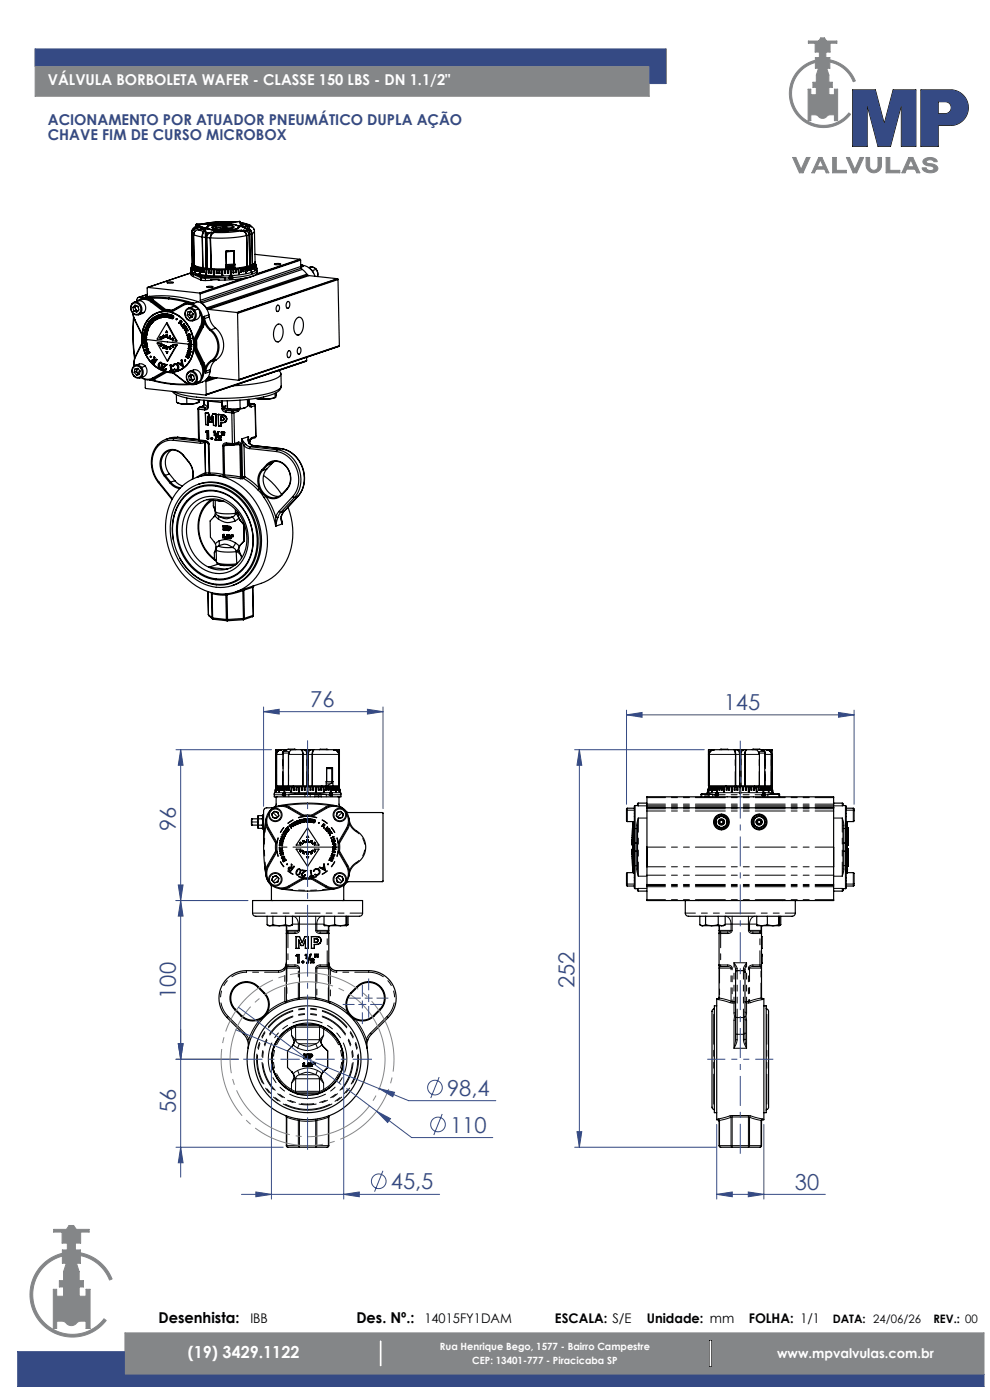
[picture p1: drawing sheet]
<svg xmlns="http://www.w3.org/2000/svg" width="210mm" height="297mm" viewBox="0 0 210 297" stroke-linecap="round" stroke-linejoin="round" font-family="sans-serif">
<defs><g id="words">
<g font-size="4.7" fill="#354a84">
<text x="65.8" y="150">76</text>
<text x="153.5" y="150.6">145</text>
<text x="37.3" y="176.2" transform="rotate(-90 37.3 176.2)">96</text>
<text x="121.9" y="209.6" transform="rotate(-90 121.9 209.6)">252</text>
<text x="37.3" y="211.9" transform="rotate(-90 37.3 211.9)">100</text>
<text x="94.8" y="232.4">98,4</text>
<text x="37.3" y="236.1" transform="rotate(-90 37.3 236.1)">56</text>
<text x="95.5" y="240.3">110</text>
<text x="82.9" y="252.3">45,5</text>
<text x="168.6" y="252.4">30</text>
</g>
<text font-size="3.5" fill="#fff" x="39.8" y="288.1">(19) 3429.1122</text>
<text font-size="3.2" fill="#fff" x="10.1" y="18.1">VÁLVULA BORBOLETA WAFER - CLASSE 150 LBS - DN 1.1/2&quot;</text>
<g font-size="3.2" fill="#354a84">
<text x="10.1" y="26.6">ACIONAMENTO POR ATUADOR PNEUMÁTICO DUPLA AÇÃO</text>
<text x="10.1" y="29.8">CHAVE FIM DE CURSO MICROBOX</text>
</g>
<g font-size="3.2">
<text x="33.6" y="280.7">Desenhista:</text>
<text x="75.6" y="280.7">Des. Nº.:</text>
</g>
<g font-size="2.8">
<text x="53.1" y="280.7">IBB</text>
<text x="90" y="280.7">14015FY1DAM</text>
<text x="117.7" y="280.7">ESCALA: S/E</text>
<text x="137.2" y="280.7">Unidade: mm</text>
<text x="158.8" y="280.7">FOLHA: 1/1</text>
</g>
<text font-size="2.8" fill="#fff" x="164.9" y="288">www.mpvalvulas.com.br</text>
<g font-size="2.5">
<text x="176.6" y="280.7">DATA: 24/06/26</text>
<text x="198" y="280.7">REV.: 00</text>
</g>
<g font-size="2.1" fill="#fff">
<text x="93.3" y="286.4">Rua Henrique Bego, 1577 - Bairro Campestre</text>
<text x="100.2" y="289.3">CEP: 13401-777 - Piracicaba SP</text>
</g>
</g></defs>
<path d="M141.3 10.4v7.3M180.9 19.1h4.8l1.9 7.1 1.9-7.1h4.8v11.9h-3.1v-8.7l-2.3 8.7h-2.7l-2.3-8.7v8.7h-3zM195.3 19.1h6.6a3.8 3.8 0 0 1 3.5 3.9 3.8 3.8 0 0 1-3.8 3.6h-2.6v4.4h-3.7zM199 21.6h1.5a1.26 1.26 0 0 1 1.3 1.2 1.26 1.26 0 0 1-1.3 1.3h-1.5zM150.4 284.3h.6v5.7h-.6z" fill="none" stroke="#000" stroke-width=".21"/>
<g fill="none" stroke="#848688" stroke-width=".21">
<path d="M7.5 10.4v10h130.2v-6.3h-130.2M171.5 8.7h2.2l.4-.7h.8l.4 .7h2.2v.5h-1.4v1.8h-.9v1.2h.8v.5a7.2 7.2 0 0 1 5.4 4.5l-.4 .1a6.8 6.8 0 0 0-5-4.1v1.3h-.6l.4 1.4v1.5h.7v1.1h-.7v1.6h1.2v-1.2h.7v6.7h-.7v-1.2h-1.3a1.41 1.41 0 0 1-2.4 0h-1.3v1.2h-.6v-6.7h.6v1.2h1.2v-1.6h-.8v-1.1h.8v-1.5l.4-1.4h-.6v-1.2a6.8 6.8 0 0 0-4 10.3 6.8 6.8 0 0 0 11.1 .4l.3 .2a7.2 7.2 0 0 1-11.8-.4 7.2 7.2 0 0 1 4.4-11v-.6h.8v-1.2h-.9v-1.8h-1.4zM168.1 33.4h.7l1.1 2.6 1.2-2.6h.7l-1.5 3.3h-.7zM173.7 33.4h.7l1.4 3.3h-.5l-.4-.8h-1.8l-.3 .8h-.6zM174 33.9l.7 1.5h-1.4zM176.6 33.4h.8v2.7h2.1v.6h-2.9zM179.5 33.4h.7l1.1 2.6 1.1-2.6h.8l-1.5 3.3h-.7zM183.7 33.4h.8v1.8a.89 .89 0 0 0 .9 .9 .89 .89 0 0 0 .8-.9v-1.8h.8v1.6a1.63 1.63 0 0 1-1.6 1.7 1.63 1.63 0 0 1-1.7-1.7zM188 33.4h.7v2.7h2.2v.6h-2.9zM192.8 33.4h.8l1.5 3.3h-.6l-.4-.8h-1.8l-.3 .8h-.7zM193.2 33.9l.7 1.5h-1.4zM195.9 33.9a1.92 1.92 0 0 1 2.9 .3l-.7 .1a.94 .94 0 0 0-1.6 .1l.2 .2a2.84 2.84 0 0 1 2.2 .9 1.17 1.17 0 0 1-1.5 1.2l-1.2-.3-.6-.7v-.1h.9a.88 .88 0 0 0 .8 .6 .88 .88 0 0 0 .8-.5l-.4-.4a1.9 1.9 0 0 1-1.9-.9z"/>
<path d="M11.4 260.8h2.7l.6-.8h.9l.6 .8h2.7v.6h-1.8v2.3h-1.1v1.5h1.1v2.8h-3.9v-2.8h1.1v-1.5h-1.1v-2.3h-1.8zM13.2 265.9a9 9 0 0 0-5.4 13.7 9 9 0 0 0 14.7 .5l-.4-.3a8.4 8.4 0 0 1-13.7-.5 8.4 8.4 0 0 1 4.8-12.8M14.1 268l-.6 1.8v1.9h-.9v1.3h.9v2h-1.5v-1.5h-.7v8.3h.7v-1.5l1.6 .1a1.72 1.72 0 0 0 2.4 .5l.7-.6h1.6v1.5h.8v-8.3h-.8v1.5h-1.5v-2h.9v-1.3h-.9v-1.9l-.6-1.8M17.1 265.8a9 9 0 0 1 6.7 5.5l-.6 .2a8.4 8.4 0 0 0-6.1-5.1M26.5 286.8v-4h182.2v8.8h-182.2M80.4 284.3h.6v5.6h-.6z"/>
</g>
<path d="M137.7 17.7h3.6M141.3 10.4h-133.8v3.7M3.8 286.8h22.7v4.8h182.2v2.5h-204.9z" fill="none" stroke="#354a84" stroke-width=".21"/>
<path d="M3.8 286.8v7.3h204.9v-2.5h-182.2v-4.8zM7.5 10.4v3.7h130.2v3.6h3.6v-7.3zM195.3 19.1v11.9h3.7v-4.4h2.6a3.8 3.8 0 0 0 3.8-3.6 3.8 3.8 0 0 0-3.5-3.9zM199 21.6h1.7l.6 .3 .5 .9-.3 .9-.7 .4h-1.8zM180.9 19.1v11.9h3v-8.7l2.3 8.7h2.7l2.3-8.7v8.7h3.1v-11.9h-4.8l-1.9 7.1-1.9-7.1z" fill-rule="evenodd" fill="#354a84"/>
<path d="M26.5 282.8v8.8h182.2v-8.8zM150.4 284.3h.6v5.7h-.6zM80.4 284.3h.6v5.6h-.6zM17.1 265.8v.6a8.4 8.4 0 0 1 6.1 5.1l.6-.2a9 9 0 0 0-6.7-5.5zM11.4 260.8v.6h1.8v2.3h1.1v1.5h-1.1v2.8h3.9v-2.8h-1.1v-1.5h1.1v-2.3h1.8v-.6h-2.7l-.6-.8h-.9l-.6 .8zM9.1 268.1a9 9 0 0 0 .3 13.2 9 9 0 0 0 13.1-1.2l-.4-.3a8.4 8.4 0 0 1-13.7-.5 8.4 8.4 0 0 1 4.8-12.8v-.6a9 9 0 0 0-4.1 2.2zM14.1 268l-.6 1.8v1.9h-.9v1.3h.9v2h-1.5v-1.5h-.7v8.3h.7v-1.5h1.5l1 .8 .6 .1 .7-.1 1-.8h1.5v1.5h.8v-8.3h-.8v1.5h-1.5v-2h.9v-1.3h-.9v-1.9l-.6-1.8zM7.5 14.1v6.3h130.2v-6.3zM168.1 33.4l1.5 3.3h.7l1.5-3.3h-.7l-1.2 2.6-1.1-2.6zM173.7 33.4l-1.5 3.3h.6l.3-.8h1.8l.4 .8h.5l-1.4-3.3zM174 33.9l.7 1.5h-1.4zM176.6 33.4v3.3h2.9v-.6h-2.1v-2.7zM183.7 33.4v1.9l.5 .9 .5 .3 .7 .2 .6-.2 .5-.3 .5-.9v-1.9h-.8v2.1l-.3 .5-.5 .1-.6-.1-.3-.5v-2.1zM188 33.4v3.3h2.9v-.6h-2.2v-2.7zM192.8 33.4l-1.5 3.3h.7l.3-.8h1.8l.4 .8h.6l-1.5-3.3zM193.2 33.9l.7 1.5h-1.4zM196 33.8l-.2 .5 .2 .5 .6 .3 1.1 .2 .4 .4-.2 .4-.6 .1-.6-.2-.2-.4h-.9l.4 .6 .6 .4 .9 .1 .8-.2 .5-.4 .1-.5-.3-.4-.7-.4-1.1-.2-.3-.3 .2-.3 .6-.1 .5 .1 .3 .3h.7l-.3-.5-.6-.3-.7-.1-.7 .1zM179.5 33.4l1.5 3.3h.7l1.5-3.3h-.8l-1.1 2.6-1.1-2.6zM171.5 8.7v.5h1.4v1.8h.9v1.2h-.8v.6a7.2 7.2 0 0 0-4.4 11 7.2 7.2 0 0 0 11.8 .4l-.3-.2a6.8 6.8 0 0 1-11.1-.4 6.8 6.8 0 0 1 4-10.3v1.2h.6l-.4 1.4v1.5h-.8v1.1h.8v1.6h-1.2v-1.2h-.6v6.7h.6v-1.2h1.2l.8 .6 .5 .1 .5-.1 .8-.6h1.2v1.2h.7v-6.7h-.7v1.2h-1.2v-1.6h.7v-1.1h-.7v-1.5l-.4-1.4h.6v-1.3a6.8 6.8 0 0 1 5 4.1l.4-.1a7.2 7.2 0 0 0-5.4-4.5v-.5h-.8v-1.2h.9v-1.8h1.4v-.5h-2.2l-.4-.7h-.8l-.4 .7z" fill-rule="evenodd" fill="#848688"/>
<g fill="none" stroke="#000" stroke-width=".25">
<path d="M35.4 59.9l.8-.1 .6 .2-.8 .1zM35.5 59.9v.1M40.4 57.7v.5l.6 .5M40.4 57.7l.1 .2M40.5 57.2l-.1 .5M40.5 58h.1M40.5 57.9v.1M40.5 57.1l.1 .4M40.5 57.1h.1M40.5 58v.2M40.5 58.2h.1M40.5 58l.1 .2"/>
<path d="M40.6 57.7l-.1 .2zM40.6 58h.1M40.6 58l.1 .1M40.6 58v.2l.1-.1M40.6 58v.3l.1-.2M40.6 57.5l-.1 .4M40.6 57.5l.1 .1M40.6 57.5l-.1 .5M40.6 56.8h.1M40.6 57.5h.1M40.6 57.9h.1M40.6 57.9l.1 .2"/>
<path d="M40.6 57.8h.1M40.6 58.2h.1M40.6 57.8l.1 .3M40.7 57.6l-.1 .3M40.7 57.6l-.1 .2M40.7 57.6h.1M40.7 57.6v.1M40.7 58.1h.1M40.7 49.4l.1 6.5M40.7 56.9h-.1M40.7 58.1l.3 .1M40.7 57.4h-.1"/>
<path d="M40.7 49.1h.1M40.7 49.1v.3M40.7 57.6l1.1 .5 1.8 .3M40.7 49.3v.1M40.7 49.3l.2 6.7M40.8 49.1h-.1M40.8 49.1h.1M40.8 49.1l-.1 .2M40.8 55.8v.1M40.8 56l-.2 .8M40.8 56h.1M40.8 56l-.3 1.1"/>
<path d="M40.8 49.1l.3 .3M40.8 56.1v.1M40.8 55.9l-.3 1.2M40.8 49.1l.1 6.8M40.8 55.9l.1 .1M40.8 56.2l-.2 .7M40.8 56.2l.1 .1M40.9 56h.1M40.9 56v.1M40.9 56h-.1M40.9 56.1h-.1M40.9 56.3l-.3 1.1"/>
<path d="M40.9 56.2h.1M40.9 56.2h-.1M40.9 55.9h.1M40.9 55.9v.1M40.9 57.1h.1M41 55.9l.2 .3M41 56.2h-.2M41 56.3l.1 .1M41 56.3l-.4 1.1M41 48.8l-.3 .3M41 48.8l.3 .3M41 58.2v.5"/>
<path d="M41 58.2l1.6 .7M41 58.2h.1M41 58.2l.7 .1M41 58.7l1.6 .7M41 56.3h.1M41 56.3h-.1M41.1 49.8l.1 6.5M41.1 49.8h.1M41.1 49.8l1.8 .5M41.1 56.4l-.2 .7M41.1 56.4h.1M41.1 49.5h.1"/>
<path d="M41.1 49.5v.3M41.2 57.2h-.1M41.2 49.4l-.1 .1M41.2 56.3l1.8 .5M41.3 56.5l-.2-.1-.2 .7M41.3 56.5l-.2 .7M41.3 56.5h.1M41.3 57.8h-.1M41.5 56.6l-.2-.1-.2 .7M41.5 56.6l-.3 1.2M41.5 56.6h.1M41.6 48l-.8 .7-.1 .6"/>
<path d="M41.6 56.6l.2 .1M41.6 56.6l-.4 1.2M41.6 47.7h.1M41.6 47.7v.3M41.6 47.7l.3 .1M41.6 48.4a1.04 1.04 0 0 0-.9 .7M41.6 47.6v.1M41.6 47.6l.5 .2M41.7 47.9l-.1 .1M41.7 57.4h.1M41.7 57.4h-.1M41.7 58.3l1.9 .3"/>
<path d="M41.7 58.3l1.1 .4M41.7 47.6l-.1 .1M41.7 47.6h.1M41.7 47.6h-.1M41.8 56.7l-.2 .7M41.9 56.7h-.1M41.9 56.7l-.2 .7M41.9 56.7l.2 .1M41.9 56.7l-.3 .7M41.9 47.8l-.3 .2M41.9 47.8h.2M41.9 47.9l-.3 .5"/>
<path d="M41.9 47.9l-.3 .1M41.9 47.9h.1M42 56.7h-.1M42 57.5h.1M42 47.9h.1M42.1 47.9h.1M42.1 48.7l1.1 .4M42.1 48.7a1.04 1.04 0 0 0-1 .8M42.1 48.3l-.5 .1M42.1 56.8l-.1 .7M42.1 47.9h-.1M42.1 47.8l-.2 .1"/>
<path d="M42.2 56.8h.1M42.2 56.8h-.1M42.2 56.8l-.2 .7M42.2 56.8l.3 .1M42.2 47.9h.1M42.2 47.9h-.1M42.3 58.1h.1M42.3 48.2l.3 .1M42.3 48.2l-1.3 .6M42.3 48.2l.4 .4M42.3 47.9h-.1M42.3 47.9h.1"/>
<path d="M42.3 47.9l1.2 .5M42.3 58h.1M42.3 58v.1M42.5 56.9l-.2 1.2M42.5 56.8l.1 .1M42.5 56.8v.1M42.5 56.8l-.2 1.2M42.6 56.9h.3M42.6 56.9l-.2 1.2M42.6 48.3l.4 .4-.3-.1M42.6 58.9l1 .1M42.6 58.9v.5"/>
<path d="M42.6 59.4l1 .1M42.7 48.6l-.2 .1M42.8 58.7l.8 .1M42.8 58.7l-.2 .2M42.8 57.7h.1M42.8 48.3l.5 .4h-1.2M42.8 48.3h-.2M42.8 48.3v.2M42.9 56.9l-.1 .8M42.9 50.3l.1 6.5M42.9 50.3l.7 .1M42.9 50.3l.2 6.5"/>
<path d="M42.9 56.9l.1 .1M42.9 56.9h.1M43 47.5h-.1M43 47.5l-1.3 .1M43 57h.3M43 57l-.1 .7h-.1M43 56.8h.1M43 47.5h-.2M43.1 56.8l.6 .1M43.2 49.1l-.2 .4-.1 .8M43.2 49.1h.1M43.2 49.1h.4"/>
<path d="M43.2 49.1l-.2 .5-.1 .7M43.3 49h.1M43.3 57.8h.1M43.3 57.8h-.1M43.3 49l-.1 .1M43.3 49.1h-.1M43.3 57l-.1 .8M43.3 47.5h-.3M43.3 49l.2 .1M43.4 49h.1M43.4 49h-.1M43.4 47.4v.1"/>
<path d="M43.4 47.4l-.4 .1M43.4 47.5h-.1M43.4 47.5h.1M43.4 57h.1M43.4 57h-.1M43.4 57l-.1 .8M43.4 47.5l3-.1-2 .5a.23 .23 0 0 0-.3 0 .23 .23 0 0 0 0 .3l-.7 .2-1.2-.5M43.5 57l.3 .1M43.5 57l-.2 .8h-.1M43.5 48.4h.1M43.5 48.4h-.1M43.5 47.5h.1"/>
<path d="M43.5 47.5h-.2M43.5 47.5h-.1M43.5 49.1h.1M43.5 48.6v.5M43.6 58.8v.2M43.6 48.5l-.1 .1M43.6 59v.5M43.6 49.3v1.1M43.6 49.3v.2M43.6 48.5h.1M43.6 48.5l.8 .1M43.6 48.5v.6"/>
<path d="M43.6 49.5h.2M43.6 49.5l.1 7.4M43.6 50.4h.2M43.6 49.1h.1M43.6 49.1v.3M43.6 49.1v.2M43.6 58.4v.2M43.6 49.4h.2M43.6 49.4v.1M43.7 58.6h-.1M43.7 58.6h.1M43.7 56.9h.1"/>
<path d="M43.7 56.9h.3M43.8 58.4l5 .1M43.8 58.4v.2l2.4 .2M43.8 49.4v.1M43.8 57.1l-.2 1.3M43.8 49.5l.2 7.4M43.8 57l.1 .1M43.8 57v.1M43.8 57l-.1 1.6M43.8 50.4l.8 .1M43.9 57.1l-.1 1.3M43.9 57.1h.4"/>
<path d="M44 48.2h.1M44 56.9l.7 .1M44 56.9h.1M44 48.1v.1zM44.2 47.9h.1M44.2 47.9l-.3 .2 .1 .1M44.3 57.9h-.1M44.3 57.9h.1M44.3 57.1l-.1 .8M44.3 57.1h.1M44.3 57.1v.8M44.4 48.6l1.1 .3"/>
<path d="M44.4 48.6h.1M44.4 57.1v.8h-.2M44.4 57.1l.4 .1M44.5 48.6a5.2 5.2 0 0 0 2.6 .2M44.5 48.6l-1.1-.2 .1 .7M44.5 48.6h.1M44.6 49.4a1.11 1.11 0 0 0-.8 1M44.6 49.4l-.8 .1M44.6 50.5l.1 6.5M44.6 50.5h.1M44.6 50.5l.2 6.5M44.7 59.5h-1.1"/>
<path d="M44.8 57h-.1M44.8 57h.1M44.8 57.9h.1M44.8 57.2v.7M44.9 57.1l.1 .1M44.9 57.1l-.1 .1M44.9 57.1l-.1 .8M44.9 49.3h.5M44.9 49.3l-1.1 .1M44.9 49.3l-.3 .1M45 59.3h.1M45 59.3l-.3 .2"/>
<path d="M45 57.2l-.1 .7h-.1M45 57.2h.4M45 48.2a6.6 6.6 0 0 1 4.6-.1 5 5 0 0 1-3.8 .5l-.6-.1zM45 49.6l-.3 .4-.1 .5M45 48.1l3.8 .4-2.1 .2a1.93 1.93 0 0 1-1.7-.5zM45.3 49.2v.1M45.3 58.4h.1M45.3 49.3h.2M45.3 48v.1M45.4 57.2l-.1 1.2M45.4 49.3h.1M45.4 57.2h.1"/>
<path d="M45.4 49.3l-.6 .4-.2 .8M45.4 49.3l-.5 .4-.3 .8M45.5 49.3h.1M45.5 57.2l-.1 1.2M45.5 57.2h.4M45.5 49.3h-.1M45.5 48.9h.1M45.5 48.9h1.5M45.7 47.6l-1.5 .3M45.7 47.6v.1M45.8 47.9a6.9 6.9 0 0 1 3.8 .2l-.1 .2-1.4-.2M45.8 47.9l1.4 .1"/>
<path d="M45.8 47.9v.3M45.9 58h.2M45.9 58h.1M45.9 57.2v.8M45.9 57.2h.2M45.9 57.2h.1M46.1 57.2v.8M46.1 57.2h.4M46.1 59.3l.3 .1M46.2 47.5h.1M46.2 47.5h-2.9M46.2 47.5l-.5 .1"/>
<path d="M46.2 58.8l1.5 .1M46.2 58.8h-2.6M46.4 59.4v-.1h-1.7v.2M46.5 57.2v.8M46.5 58h.1M46.5 57.2h.2M46.5 57.2h.1M46.7 57.2l-.1 .8h-.1M46.7 57.2h.1M46.7 47.4v.1M46.7 47.4h.1M46.7 47.4l.8 .1"/>
<path d="M47 48.9h.1M47.1 48.9h.1M47 48.9l.9 .1M47.1 57.2h-.4M47.1 57.2v1.2M47.1 57.2h.1M47.1 58.4h.1M47.1 48.8v.1M47.1 48.8l1 .2M47.2 48h.5M47.2 48v.4M47.2 57.2v1.2h-.1"/>
<path d="M47.2 57.2h.1M47.2 57.2h-.1M47.2 58.4h-.1M47.5 47.5h1.5M47.5 47.5h.1M47.6 57.2h-.4M47.6 57.2l.1 .8M47.7 58.9h.1M47.7 58.9l-4.1 .1M47.7 58.9v.5M47.7 59.4h-1.3M47.7 48l.4 .1"/>
<path d="M47.7 48v.4M47.8 57.2h.1M47.8 57.2h-.2M47.8 57.2v.8M47.8 58h.1M47.8 58h-.1M47.8 49h.1M47.8 49l-2.5 .2M47.9 49h-.1M47.9 56.2v.8h-3.1M47.9 56.2h.1M48 56.2h-.1"/>
<path d="M48 56.2h.1M48 53.3v2.9M48.1 48.1v.3M48.1 53.3v.1l1.3-.1M48.1 49l-2.7 .3M48.2 57.2h.1M48.2 57.2h-.4M48.2 57.2l.1 .8M48.2 53.3v.1M48.3 53.3v.1M48.4 48.9h.1M48.4 57.2h.1"/>
<path d="M48.4 57.2h-.2M48.4 57.2v.7M48.4 53.3l-.1 .1M48.4 57.2v.8M48.4 53.3v.1M48.4 48.9v.1M48.4 49h.1M48.4 57.9v.1M48.4 57.9h-.1M48.4 58h-.1M48.5 58.9l-.8 .1M48.5 58.9l.3 .2"/>
<path d="M48.6 58.9h.1M48.8 58.6v.3h-.2M48.8 58.6l-.2 .3M48.8 58.5l-.3 .4M48.8 58.5v.4M48.8 57.2h-.4M48.8 57.2l.1 1.2h.2M48.8 58.5h.1M48.8 48.7l-.6 .3M48.8 48.7v.1M48.8 58.9l.1 .1M48.8 59v.1"/>
<path d="M48.8 59h.1M48.9 48.8h.1M48.9 48.8l-.5 .1M48.9 58.9h.1M48.9 58.9h-.1M48.9 58.9h-.3M48.9 58.9l-.1 .1M48.9 57.1h.1M48.9 57.1l-.1 .1M48.9 57.1l.1 1.2M49 57.1l.1 1.3M49 53.2v.1"/>
<path d="M49 59l.2 .1M49 59h.1M49 58.3l.1 .1M49 58.3h-.1M49 47.5h.1M49 47.5l1.2 .3M49 47.5v.1M49 47.1h.1M49.1 59l.1 .1M49.1 59h-.1M49.1 47.1h.1M49.1 47.1h.2"/>
<path d="M49.1 58.5h-.3M49.1 58.5l-.1 .3M49.1 58.7l.3 .2M49.1 53.2v.1M49.1 58.5v.2M49.1 47.1h.7M49.1 47.1a24.3 24.3 0 0 0-5.7 .3M49.2 58.8h-.2M49.2 53.2v.1M49.2 47.1h.5M49.2 47.1h-.2M49.2 58.7l.1 .2"/>
<path d="M49.2 58.7l-.2 .1M49.2 47.2h.1M49.3 47.1h.1M49.3 47.1v.1M49.3 47.1h-3.5l-2.7 .4M49.3 47.1l-2.8 .3 1 .1a5.2 5.2 0 0 1 2.6 .3l1 .1M49.3 58.4v.1M49.3 58.4l-.2 .1M49.3 58.9h-.4M49.3 58.9l-.1 .2M49.4 57.1h-.4M49.4 57.1v.8h.2"/>
<path d="M49.4 58.4l-.3 .1M49.4 58.4v.1M49.4 58.4h-.1M49.4 58.5h-.3M49.4 53.2v.1M49.4 58.9l-.2 .2M49.4 56.5l.4 .4M49.4 58.9h.1M49.4 58.9a.22 .22 0 0 1-.2 .2 .22 .22 0 0 1-.2-.1M49.4 58.9a11.4 11.4 0 0 0 5-1.2l.1-.3v.5a4.3 4.3 0 0 1-3 1.2l-3.8 .3M49.5 56.5l-1.6 .1M49.5 56.5h.1"/>
<path d="M49.5 57.1h.1M49.5 57.1h-.1M49.5 57.1l.1 .8M49.6 56.7l-1.7 .2M49.6 57.9h-.2M49.6 57.9h.1M49.6 53.2v2.9M49.6 56.1h.1M49.7 47.1h.1M49.7 56.1h-1.7M49.7 56v-2.8l-1.8 .1 .1 2.9M49.7 56l-.1 .1"/>
<path d="M49.7 56.1h.1M49.8 56.3l-.3 .2M49.8 56.3l-1.9 .1M49.8 56.1v.2M49.8 56.9l-1.9 .1M49.8 56h-.1M49.8 56v.9M49.8 56v.1M49.9 57.1h.1M49.9 57.1h-.4M49.9 57.1l.1 .7h.2M50 57l.1 .1"/>
<path d="M50 57l-.1 .1M50 57l.1 .8M50.1 57.1l.1 .7M50.1 57.8h-.1M50.1 57.8h.1M50.2 47.8h.1M50.2 47.8l.8 .1M50.4 48.5l-1.5 .3M50.4 48.5h.1M50.4 57l-.3 .1M50.4 57l.2 1.2h.2M50.5 57h.1"/>
<path d="M50.5 57h-.1M50.5 57l.2 1.2M50.5 48.2h.1M50.5 48.2l.1 .2M50.5 48.2l.1 .1M50.6 57l.2 1.2M50.6 48.2h-.1M50.6 48.2v.1l-.2 .2M50.6 48.2h.1M50.7 58.2h-.1M50.7 58.2h.1M50.8 47l.2 .1"/>
<path d="M50.8 47h.1M50.8 47l-1.1 .1M50.9 47l.1 .1M50.9 47l.1 .3M51 56.9l-.4 .1M51 56.9l.1 .8M51 47.3h.3M51 47.3h.1M51 47.3v.1M51 47.3v.6M51 47.2v.1M51 47.2l.4 .1"/>
<path d="M51 47.9h.1M51 47.1v.1M51 47.4h.1M51 47.4l.1 .5M51 56.9h.1M51 56.9l.2 .8M51.1 47.3l-.1 .1M51.1 47.3h.1M51.1 48.9h.1M51.1 47.3v.6M51.1 56.9l.1 .8M51.1 48h.1"/>
<path d="M51.1 48l1.3 .5M51.1 48l-.5 .2M51.1 48l-.6 .2v.1l-.3 .2-1.4 .2M51.2 48.9h.1M51.2 48.9l-3 .1M51.2 57.7h-.1M51.2 57.7h.1M51.2 48.9a24.3 24.3 0 0 1-5.8 .4M51.2 48.9a1.09 1.09 0 0 1 1.1 1.1M51.2 47.4h.1M51.2 48.9h-.1M51.2 48.9h-2.8"/>
<path d="M51.2 49a1.06 1.06 0 0 1 1.1 1M51.2 47.3v.1M51.3 47.3h-.1M51.3 47.3v.1M51.3 47.4h-.1M51.3 47.4h.1M51.3 47.3h.1M51.3 47.3l-.1 .1M51.4 47.3l1.1 .4M51.4 47.3h-.1M51.4 47.3l-.1 .1M51.4 56.9h-.3"/>
<path d="M51.4 56.9l.2 .7h.1M51.5 47.3h-.1M51.5 47.3h-.2M51.5 47.3l1.5 .4M51.5 59.1l-9.2 3.1M51.5 56.8h.1M51.5 56.8l-.1 .1M51.5 56.8l.1 .8M51.5 47.7h-.2l.4 .4 1.3-.1M51.6 56.8l.1 .8M51.6 48.9h-.4M51.6 48.9h.4"/>
<path d="M51.6 57.6h.1M51.9 47.6l-.4 .3M51.9 47.6l1.4 .5M51.9 47.6l.4 .4M51.9 56.8h-.3M51.9 56.8l.2 1.2M51.9 56.7l.1 .1M51.9 56.7v.1M51.9 56.7l.3 1.2M52 56.8l.2 1.1M52 48.9a.67 .67 0 0 1 .7 1l-.4 .1M52 59l-9.6 3.2"/>
<path d="M52.2 57.9h-.1M52.2 57.9h.1M52.2 57.9l-.1 .1M52.3 50a27.9 27.9 0 0 1-7.7 .5M52.3 50h.1M52.3 50l.1 6.5M52.3 56.7l-.3 .1M52.3 56.7l.2 .8M52.3 48l-.3 .1M52.3 48l.2 .1M52.3 56.7h.1M52.3 56.7l.2 .7"/>
<path d="M52.4 48.5h.1M52.4 56.7l.2 .7M52.4 56.5l-2.6 .4M52.4 56.5h.1M52.5 48.5h-.1M52.5 48.5h.1M52.5 57.4h.1M52.5 48.6l.5 .2M52.5 47.7l.6 .1 .3 .3M52.5 47.7h-.4M52.6 48.4h.1M52.6 48.4l-.2 .1"/>
<path d="M52.6 48.4v.1M52.6 57.4l-.1 .1M52.6 48.5l-.2 .1 .5 .2M52.6 48.5l.6 .3 .2 .8M52.6 48.5h.1M52.7 56.6l-.3 .1M52.7 56.6l.3 .7M52.7 56.6h.1M52.7 56.6l.2 .7M52.8 56.6l.2 .7M52.8 48.8v.1M52.8 48.8l-1.2 .1"/>
<path d="M52.8 48.9h-.8M52.8 48.9l.2 7.4M52.9 57.3h-.1M52.9 57.3h.1M52.9 48.8h-.1M52.9 48.8h.1M53 48l-.4 .5M53 48a.94 .94 0 0 1 .9 .7M53 48.8v.1M53 56.3l-.5 .2M53 56.3h.1M53 48.9l.2 7.4h-.2"/>
<path d="M53 48.9h-.2M53 56.5l-.2 .1M53 56.5l.3 1.3M53 56.5h.1M53 56.5l.4 1.5M53.1 56.5l.3 1.3M53.3 56.3l.1 .1M53.3 56.3v.1M53.3 56.4l-.2 .1M53.3 56.4l.2 .7M53.3 57.8l-1.7 .4-2.2 .3M53.3 57.8l.2 .2"/>
<path d="M53.4 58h.1M53.4 56.4l.2 .7M53.4 49.6l-.4 .2M53.4 49.6l.2 6.5M53.4 57.8l.1 .2M53.5 57.1h.1M53.5 56.1l-.4 .2M53.6 56.1h.1M53.5 56.2h.1M53.5 56.2v.1M53.6 56.3l-.2 .1M53.6 56.3l.2 .7"/>
<path d="M53.6 57.1h-.1M53.6 56.2h.2l.3 1.1M53.6 56.2l.2 .8M53.8 57h.1M53.8 56.1l.1-.1 .3 .8M53.8 56.1l.3 1.2M53.8 56.1l-.1 .1M53.9 48.7h.1M53.9 48.7l.1 .3M54 56v-.1l.3 .7M54 56l.2 .8M54 56h-.1"/>
<path d="M54 49l-.6 .6M54 49l.1 6.6-.5 .5M54 55.8h.1M54.1 55.9l.2 .7M54.1 55.9h-.1M54.1 54l9.5 1M54.1 57.3h.1M54.1 55.8v.1M54.1 55.8l.3 1.1M54.1 55.7l.4 1.2M54.1 55.7l.2 .7M54.1 55.7h.1"/>
<path d="M54.1 55.8h-.1M54.1 55.7v.1M54.1 56.8h.1M54.2 56.6h.1M54.3 56.4h.1M54.4 56.9h.1M54.5 56.9v.5M54.5 56.9l-.3 .5-.8 .4M58.2 56l.8-.1 .6 .1-.8 .2zM58.3 56v.1M63.6 55l.1 .1M63.6 55l-9.1 3.1"/>
<path d="M63.7 55.1l.1 .1M63.7 55.1l-9.4 3.1M63.8 55.2l-21.3 7.1M63.8 55.2v1.3M63.8 56.3l.6 .2M63.8 56.4h.2M63.8 56.5l.1 .4M63.8 56.5l-21.3 7.2M63.9 56.9l.2 .3M63.9 56.9l-21.3 7.2M64 56.4l.4 .1M64.1 57.2l1 1"/>
<path d="M64.1 57.2l-21.3 7.1M64.2 56.3h-.4h.4M64.2 56.3a3.3 3.3 0 0 1 2.6 2.3M64.2 56.3l-.2 .1M64.4 56.5l-.6 .2M65.1 58.2l.2 .2M65.1 58.2l-21.3 7.1M65.3 58.4l.2 .1M65.3 58.4l-21.3 7.1M65.5 58.5l-21.3 7.1M65.5 58.5l6.1 .6M65.8 56.7a1.2 1.2 0 0 1 1.3 .4"/>
<path d="M65.8 56.7h.1a1.21 1.21 0 0 1 1.1 .4M65.8 56.7l-.3 .1M65.8 57.1l.4 .3M66.2 57.4l.3 .6M67 57.1l-.8 .3M67.1 57.1l.3 .8v.8v-.9l-.4-.7M67.1 57.1h-.1M71.6 59.1l.1 .1M71.6 59.1l-21.4 7.2M71.7 59.2v.1M71.7 59.2l-21.4 7.2M71.7 59.3l-21.3 7.2"/>
<path d="M71.7 59.3l.3 14M28 64.4l.1 .1M28 64.4a1.37 1.37 0 0 1 1.8 .1 1.37 1.37 0 0 1 .2 1.8l-.2 .2M28 64.4a1.45 1.45 0 0 0-.1 1.7 1.45 1.45 0 0 0 1.6 .6l.3-.2M28.1 64.5a1.22 1.22 0 0 1 1.6 .3 1.22 1.22 0 0 1-.1 1.6M28.1 64.5a1.28 1.28 0 0 0-.2 1.5 1.28 1.28 0 0 0 1.5 .6l.2-.2M28.2 66.6l.3 1.2M28.2 66.4v.2M28.2 65.2l.4-.5 .7 .3 .2 .7-.5 .5-.6-.2M28.2 65.2l.2 .8M28.2 66.5l.4 1.3M28.3 79.7l.2 .2a1.15 1.15 0 0 0 1.1 .3"/>
<path d="M28.3 67.3l-.1 3.8 .3 5M28.4 79.6l-.1 .1M28.4 67.5a37.8 37.8 0 0 0 .2 8.4M28.5 64.1a1.48 1.48 0 0 1 2.2 .5 1.52 1.52 0 0 1-.1 1.6M28.5 79l.1-.7 .7-.1 .4 .5-.1 .7-.7 .2M28.5 79l.4 .6M28.5 67.8l1.6 3.1M28.6 67.8h-.1M28.6 67.8l1.5 3.1M28.6 65.1l-.4 .1M28.6 65.1l.2 .7M28.7 77.5h.2a1.21 1.21 0 0 1 1.1 .4"/>
<path d="M28.7 75.6a3.4 3.4 0 0 0-.3 2M28.7 77.5a1.4 1.4 0 0 0-.4 2.2M28.7 77.5a1.49 1.49 0 0 1 2.1 .2M28.8 75.7l-.3 .9v1M28.8 65.8l-.4 .2M28.9 64.8l-.3 .3M28.9 64.8a.74 .74 0 0 0 .3 1.2l-.4-.2M28.9 64.8l.4 .3M28.9 78.8l-.4 .2M28.9 78.8l.5 .6M29.1 78.2l-.2 .6M29.2 79.1l.4 .3h-.2"/>
<path d="M29.2 78.2l-.2 .5 .2 .4M29.4 79.4l-.5 .2M29.6 63.1a.53 .53 0 0 0-.6 .5l.1 .3a2.23 2.23 0 0 1 1.7-.6M29.6 63.1h1.1M29.6 66.4l.2 .1M29.7 78.7l-.5 .4M29.8 78.1a1.09 1.09 0 0 1 .3 1.4 1.09 1.09 0 0 1-1.5 .4l-.2-.3M29.8 78.1a1.04 1.04 0 0 0-1.4-.2 1.04 1.04 0 0 0-.2 1.4l.2 .3M30 77.9l-.2 .2M30 77.9a1.41 1.41 0 0 1-.3 2.3M30.1 70.9v.1M30.1 71v.1"/>
<path d="M30.1 71h.1M30.1 71.1v1.6M30.1 72.8l-1.3 2.9M30.1 72.8l.1 .1M30.1 72.8h.1M30.1 70.9h.1M30.1 72.7v.1M30.1 72.7l.1 .1M30.1 71.9l9.9 1.1M30.1 71.9a7 7 0 0 0 5.6 7M30.2 72.9a7.2 7.2 0 0 0 4.7 5.9M30.2 72.9l-1.4 2.8"/>
<path d="M30.2 72.8a7.1 7.1 0 0 0 4.8 6M30.2 72.8v.1M30.4 72l.1 .5M30.4 72l.1 .2M30.5 71l.6 .1M30.5 71l.5 .2M30.5 71.5v.1M30.5 72.2l.5 .1M30.5 72h.1M30.5 71.4h.4v.3l-.4-.1M30.5 71.4v.1M30.6 72.8l.2 .2"/>
<path d="M30.6 66.2l-1.2 .6M30.6 66.2l-.8 .3M30.6 73.3h.4l-.3 .4 .5-.1M30.6 72v.2M30.6 72h-.2M30.6 71.6h.3M30.6 71.6h-.1M30.6 70.7l.1 .1M30.6 71.5v.1M30.6 71.5h-.1M30.6 72.2h.5M30.6 72.2h-.1"/>
<path d="M30.6 72.3l-.1 .2M30.6 71.4h-.1M30.6 71.4v.1M30.6 71.4h.1M30.7 70.2h.4M30.7 70.2l.4 .4M30.7 70.2l.4 .1M30.7 72.8l.2 .2M30.7 72.8h-.1M30.7 63.2l2.6-.1 2.6 .1M30.7 63.2l1.2 .1M30.7 63.2l1.1 .3"/>
<path d="M30.7 70.6v.2M30.7 72.6v.2M30.7 71.3l.3 .3M30.7 71.3h-.1a.3 .3 0 0 0-.1 .4 .3 .3 0 0 0 .4 .1h.1M30.7 70.5a.17 .17 0 0 0-.2 .2 .17 .17 0 0 0 .3 .1M30.7 70.5l-.1 .2M30.8 72.6h-.1M30.8 72.6h.2M30.8 72.6l-.3 .2a.3 .3 0 0 0 .5 .2M30.8 63.5l1.3 .6M30.8 63.5l-1.4 .3M30.8 72.6l.2 .2-.2 .2"/>
<path d="M30.8 72.6l-.2 .2M30.8 69.8l.6 .3M30.8 69.8l.3 .5M30.8 69.8l.5 .3M30.8 77.7a1.5 1.5 0 0 1 .3 1.6 1.5 1.5 0 0 1-1.5 .9M30.8 77.7l-.8 .2M30.8 71.3l.3 .3M30.8 71.3h-.2M30.8 71.3h-.1M30.8 70.5l-.2 .2M30.8 70.5h-.2M30.8 70.5h-.1"/>
<path d="M30.8 63.3v.2M30.8 63.3l1.4 .6M30.8 70.9h.1M30.9 73.6h-.1M30.9 73h-.1M30.9 70.8l-.1 .1M30.9 70.8h-.1M30.9 73h.1M31 74.3l.2 .1M31 72.6l.1 .2M31 70.3l.3 .2M31 69.5l.1-.1 .2 .2v.2h-.2"/>
<path d="M31 69.5l.1 .3M31 70.7v.1l-.1 .1M31 70.7l-.2 .1M31 70.7l-.1 .1M31 70.6l-.3 .2M31 70.6l.1 .3M31 74.1h.3l-.1 .3M31 74.1v.2M31 70.6h.1M31 72.3h.1M31 70.9h-.1M31 71.6v.2"/>
<path d="M31 72.3h-.5v.2M31 73l-.1 .1M31 71.2h.1M31 74.3h.1M31 72.6l.2 .2M31 72.6h.1M31.1 69.5l.1 .3M31.1 69.5h-.1M31.1 74l-.2 .3 .3 .2M31.1 70.6l.1 .2M31.1 70.6h-.2M31.1 72.8l-.1 .2"/>
<path d="M31.1 74.1l-.1 .2M31.1 74.1h-.1M31.1 69.4v.1M31.1 72.2l-.1 .1M31.1 71.6l-.1 .2M31.1 71.6h-.1M31.1 71h-.1M31.1 70.9h-.2M31.1 73h-.1M31.1 69.3l.2 .1M31.1 69.3h-.1M31.1 69l.4 .3"/>
<path d="M31.1 69l.2 .3M31.1 69l.3 .3M31.1 70.1l.2 .2M31.1 73.2l-.5 .1M31.1 73.2h.1M31.1 71.1l-.1 .1M31.1 73.2l-.3 .4M31.2 70.3h-.1M31.2 74l-.1 .1M31.2 72.8l-.1 .2M31.2 72.8h-.1M31.2 70.5l-.1 .1"/>
<path d="M31.2 70.8l-.1 .2M31.2 70.8l-.1 .1M31.2 74.8l.3-.2a.21 .21 0 0 1 .1 .3 .21 .21 0 0 1-.3 .1l-.1-.1M31.2 74.8v.1M31.2 69.8h.1M31.2 69.8h-.1M31.2 73.5l-.4 .1M31.2 73.5v.1M31.2 73.1v.1M31.2 73.1l-.6 .2M31.2 73.1l-.1 .1M31.2 70.4l-.5-.1 .5 .2"/>
<path d="M31.2 73.2l-.3 .4M31.2 73.2h-.1M31.2 70.3v.1M31.3 62.5l-1.9 .6M31.3 62.5l-.2 .4-.3 .2M31.3 62.5l-1.7 .6M31.3 69.4h-.1a.29 .29 0 0 0-.3 .4 .29 .29 0 0 0 .5 0M31.3 69.4l.1 .2M31.3 70.5l-.2 .1M31.3 70.5h-.1M31.3 74h-.2M31.3 74l.1 .1"/>
<path d="M31.3 61v1.5M31.3 68.8l.3 .2M31.3 68.8v.1a.26 .26 0 0 1 .3 .1 .26 .26 0 0 1-.1 .4l-.1-.1M31.3 68.8l.2 .2M31.3 70.2l-.5-.3 .4 .4M31.3 74.8h-.1M31.3 74.8v.1M31.3 70.1v.1M31.3 73.5l-.1 .1M31.3 73.5l-.4 .1M31.3 73.5h-.1M31.3 74.9l.1 .1"/>
<path d="M31.3 74.9h-.1M31.3 70.3l-.1 .1M31.3 70.3h-.1M31.3 74.4l-.1 .1M31.3 74.4h.1M31.3 69.3l.3 .1M31.3 69.4l.2 .2M31.3 69.4h.1M31.4 73.9l.1 .2M31.4 73.9l-.3 .1M31.4 73.9l-.1 .1M31.4 74.5l.3 .1"/>
<path d="M31.4 61h-.1M31.4 61l9-3.1-9.1 3.1M31.4 61l10.9 1.2M31.4 70.1l-.1 .1M31.4 70.1h-.1M31.4 68.6h.4M31.4 68.6l.4 .5M31.4 74.3l-.2 .2M31.4 74.1v.2M31.4 74.6l-.1 .2M31.4 69.6v.2M31.4 69.9h-.1"/>
<path d="M31.5 69.3h.1M31.5 69.3h-.1M31.5 74.3l-.2 .1M31.5 74.3h-.1M31.5 74.1v.2M31.5 74.1h-.1M31.5 69.6v.2M31.5 69.6h-.1M31.5 69.8l-.1 .1M31.5 69.8h-.1M31.5 69l.1 .4M31.6 68.3l.3 .4-.5-.1"/>
<path d="M31.6 68.3l.4 .5M31.6 69l.1 .3M31.6 69h-.1M31.6 74.7v-.1a.28 .28 0 0 0-.4 0 .28 .28 0 0 0 0 .4v.1M31.6 74.7l.1 .2M31.6 68.7l.3 .3M31.7 68.3l.4 .4M31.7 62.9a24.7 24.7 0 0 1 10.4 1.1M31.7 62.9l-1.8 .5M31.7 62.9l-1 .3M31.7 74.9l-.5 .2M31.7 74.6l.1 .2"/>
<path d="M31.7 74.6l-.1 .1M31.7 69.3l-.2 .1M31.7 69.3l-.1 .1M31.8 63.5l.6 .3M31.8 74.8l-.6 .3M31.8 74.8l-.1 .1M31.8 69v.1M31.8 68.2l-.2 .1M31.8 68.1l.4 .5M31.9 67.9l.1 .1M31.9 67.9l-.3 .3h.2l.3 .4M31.9 67.9v.1"/>
<path d="M31.9 69l-.1 .1M31.9 69h-.1M31.9 63.3l.7 .4M31.9 63.3l3.9 .1M31.9 63.3l-.1 .2M31.9 68.1l.4 .4M31.9 68.1h-.1M31.9 68l-.1 .1M32 68.8l-.5-.1 .3 .3M32 75.6l-.1 .2M32 75.6h-.1M32 75.6h.1"/>
<path d="M32 68.8h.1M32 68l-.1 .1M32 68h-.1M32.1 64.1l2.5 1.9M32.1 68.7l-.1 .1M32.2 68.6h-.1M32.2 63.9l-.1 .2M32.2 63.9l2.6 2M32.3 68.5l-.2 .1M32.3 68.5l-.1 .1M32.3 76.5l.3 .1a.2 .2 0 0 1 .1 .3 .2 .2 0 0 1-.3 .1v-.1M32.3 76.5l.1 .4"/>
<path d="M32.3 76.4h.4M32.3 67.6h.1M32.3 67.6h.3M32.3 67.6l-.2 .1 .4 .6M32.3 67.6l.2 .1M32.4 76.5l.1 .4M32.4 76.5h-.1M32.4 68l.1 .2M32.4 76.5h.1M32.4 67.6v.3M32.4 63.8l-.2 .1M32.4 63.8l2.6 2"/>
<path d="M32.5 76.9l.1 .1M32.5 76.9h-.1M32.5 67.7l-.1 .3M32.5 68.2v.1M32.6 63.7l-.2 .1M32.6 63.7l2.5 2M32.6 67.9v.3M32.6 67.9l-.2 .1M32.6 67.6v.3M32.6 67.6l-.1 .1M32.6 67.4l.2-.1-.1 .1 .1 .2M32.6 68.2l-.1 .1"/>
<path d="M32.6 68.2h-.1M32.6 75.8h.2M32.6 75.8l.1 .7a.29 .29 0 0 0-.5-.1 .29 .29 0 0 0 0 .5l.4 .4M32.6 75.8l.2 .1M32.7 67.7l.2 .2M32.7 67.7l.4 .1M32.7 67.7l.2 .3M32.7 67.3h.3M32.8 75.9v.7M32.9 68h.1M32.8 75.8v.8M32.8 75.8v.1"/>
<path d="M32.9 67.6h.1M32.9 67.4a.19 .19 0 0 0-.3-.1 .19 .19 0 0 0 0 .3l.2 .4M32.9 67.4v.2M32.9 67.6l.1 .1M32.9 67.9l-.1 .1M32.9 67.9v.1M33 67.6h.1M33 67.6h-.1M33 67.3v.3M33 67.3l-.1 .1M33 67.7l.1 .1M33 67.2l.1 .2 .2-.1"/>
<path d="M33.1 67.6l.1 .1M33.1 67.6l-.1 .1M33.1 67.2l.1 .1M33.1 67.2h-.1M33.1 76.2l.2 .1M33.1 76.2l-.3 .4M33.1 76.2l.1 .1M33.1 67.4a.18 .18 0 0 0 .2 .3 .17 .17 0 0 0 .2-.2M33.1 67.8h.1M33.2 76.3l-.6 1M33.2 67.4l.1 .2M33.2 67.4h-.1"/>
<path d="M33.2 67.7v.1M33.2 67h.2M33.2 67a.37 .37 0 0 0-.2 .4 .37 .37 0 0 0 .3 .3l.2-.1M33.2 67l.1 .1M33.3 67.1l-.3 .1M33.3 76.3l-.7 1M33.3 76.3h-.1M33.3 67.3h.1M33.3 72.8h1M33.3 72.8l2.2 3.8M33.3 72.8l.9 .1M33.4 67l-.3 .2"/>
<path d="M33.4 67l-.1 .1M33.4 67.3l-.3 .1M33.4 67.3l-.2 .1M33.4 67.3h.1M33.5 67.5l.1 .1M33.5 67.5v.1M33.5 67.1h.1M33.5 66.9l.3 .1M33.5 66.9a.28 .28 0 0 0 0 .3 .28 .28 0 0 0 .3 .1l-.1 .2-.2-.2M33.5 66.9l.2 .1M33.5 67.3l.2 .1M33.5 67.3l.2 .2"/>
<path d="M33.6 67v.1M33.6 67l-.1 .1M33.6 67.6l-.5 .2M33.6 67.6h-.1M33.6 66.9v.1M33.6 67.1h.1M33.6 67.1h-.1M33.7 67l-.2-.1v.2M33.7 77.4v.4l.1 .2M33.8 77.4v.4l.1 .2M33.8 77.4h-.1M33.8 67.1l.1 .1"/>
<path d="M33.8 67.1v.2M33.8 67.1h-.2M33.8 77.1a.26 .26 0 0 1 .3-.1 .26 .26 0 0 1 .2 .3l-.2 .7h-.3M33.8 77.1l-.1 .3M33.8 67h.1M33.8 67h-.1M33.8 67.3l-.1 .2M33.9 67.2l.2 .2M33.9 78h.1M33.9 78h-.1M33.9 77.1h-.1M33.9 77.1l-.1 .3"/>
<path d="M33.9 66.9v.1M33.9 67.3h-.1M33.9 71.6l.3 .4M33.9 71.6h.1M33.9 67.3l-.2 .2M33.9 67h.1M34 67.2l.2 .1M34 67.2h-.1M34 71.6h.1M34 73.2h.1M34 77l-.1 .1M34 73.3h.1"/>
<path d="M34 66.9v.1M34 66.9h-.1M34 71.5h.1M34 66.8v.1M34 67h.2M34 67h-.1M34 67l.3 .2M34.1 71.5h-.1M34.1 66.7l.2 .2M34.1 66.7h-.2M34.1 66.7h-.1M34.1 71.6l.2 .4h-.1"/>
<path d="M34.1 71.5h.1M34.1 71.6h.1M34.1 73.3v.1M34.1 73.4h.1M34.1 73.2h.1M34.1 73.2h-.1M34.1 66.9h.1a.18 .18 0 0 0-.3-.1 .18 .18 0 0 0-.1 .2 .18 .18 0 0 0 .2 .1l.2 .2-.2-.1M34.1 66.9l-.1-.1-.1 .1M34.1 71.4l.3 .4M34.1 76.9a.61 .61 0 0 0-.6 .6 .61 .61 0 0 0 .6 .6l.2-.4M34.1 76.9l.2 .3v.5M34.1 71.5l-.2 .1"/>
<path d="M34.1 73.2l-.1 .1M34.2 71.5h-.2M34.2 73.3h.1M34.2 73.3h-.2M34.2 72.9l-.2 .3M34.2 73.4h-.1M34.2 76.9h-.3M34.2 76.9l.2 .2v.6M34.2 76.9h-.1M34.2 73.3h-.1M34.2 67l.1 .1M34.2 67h-.2"/>
<path d="M34.2 73.3l-.1 .1M34.3 67.2l-.2 .2M34.3 66.9h-.1M34.3 66.9h-.2M34.3 66.7a.34 .34 0 0 0 0 .4 .34 .34 0 0 0 .4 .1v-.2M34.3 72.8l-.2 .4M34.3 72.8l-.1 .1M34.3 66.7h.1M34.3 66.7l.1 .4M34.3 67.1l-.2 .3M34.3 67.1v.1M34.4 77.7l-.4 .5"/>
<path d="M34.4 77.7h-.1M34.4 71.8h.1M34.4 73.1l-.2 .3M34.4 73.1h.1M34.4 66.6l.1 .4M34.4 66.6v.1M34.4 66.6l-.1 .1M34.4 73.2h.1M34.5 71.8h.1M34.5 67l.1 .2M34.5 67l-.1 .1M34.5 73.2h.1"/>
<path d="M34.5 71.7v.1M34.5 71.2l.1 .5M34.5 71.2h.1M34.5 71.8h-.1M34.6 71.2h-.1M34.6 73.2h.1M34.6 71.8h-.1M34.6 71.8h.1M34.6 71.7h-.1M34.6 73.3h.1M34.6 73.8h.1M34.6 73.1h-.2"/>
<path d="M34.6 77.2l.8 .2M34.6 77.2v.1l.5 .2-.2 .1a.47 .47 0 0 0-.4 .6 .47 .47 0 0 0 .6 .3l.1-.2M34.6 77.2l.7 .2M34.6 66.7a.27 .27 0 0 1 .1 .3 .27 .27 0 0 1-.3 .2v-.1M34.6 71.7h.1M34.6 73.1h.1M34.6 71.2h.1M34.6 73.1l-.2 .1M34.6 78.1l.2 .4M34.6 66a5.1 5.1 0 0 0-4.5 4.9M34.6 66l.1 .1M34.6 66.6v.1"/>
<path d="M34.6 66.6l.1 .4M34.6 73.3v.5M34.6 71.2l.2 .4M34.6 67.3h.1M34.7 73.8h.1M34.7 73.2h-.2M34.7 71.7h.1M34.7 71.2h.1M34.7 71.2h-.2M34.7 73.2h.1M34.7 73.7h.1M34.7 73.7l-.1 .1"/>
<path d="M34.7 78.1l.2 .3M34.7 78.1h-.1M34.7 66.1a5.1 5.1 0 0 0-4.6 4.9M34.7 66.6l.1 .4M34.7 66.6l-.1 .1M34.7 66.6h-.1M34.7 67.3h-.1M34.8 73.9h.1M34.8 73.3h.1M34.8 73.3h-.2M34.8 73.7v.1M34.8 71.1l.1 .5"/>
<path d="M34.8 71.6h.1M34.8 71.6l-.4 .2M34.8 73.8h-.2M34.8 65.9l-.2 .1M34.8 65.9h.1M34.8 67l-.2 .3M34.8 67h-.1M34.8 65.9l-.1 .2M34.8 73.3l-.1 .4M34.8 66.6l.1 .7M34.8 66.6h.2M34.8 73.8h.1"/>
<path d="M34.8 73.8v.1M34.8 73.8h-.1M34.9 77.8l-.3 .3M34.9 65.9h.1M34.9 66.9h.1M34.9 66.9v-.2l.2 .1-.1 .1M34.9 65.9h.7M34.9 65.9l-.2 .2M34.9 78.8l.1 .1M34.9 78.8l-2.5 1.4M34.9 67.3v-.3l.3 .3M34.9 78.4h.1"/>
<path d="M34.9 78.4l-.1 .1M34.9 77.8l-.2 .3M34.9 77.8h.1M35 66.7v.2M35 71.6h.1M35 73.5l-.2 .4M35 73.5h.1M35 66.9h.1M35 66.9h-.1M35 67l-.1 .3M35 65.8v.1M35 65.8l-.2 .1"/>
<path d="M35 78.8l.1 .1-2.4 1.3M35 78.8l.1 .1M35 78.8h-.1M35 66.6l.2 .2M35 65.9h.1M35 78.9l-2.4 1.4M35.1 67l.1 .1M35.1 65.9h.7M35.1 65.9h-.2M35.1 78.9h-.1M35.1 71.6h.1M35.1 73.5h.1"/>
<path d="M35.1 78.9h.1M35.1 66.6l.2 .2M35.1 66.6h-.3M35.1 66.6h-.1M35.1 78.9l.7 .1M35.1 73.4h.1M35.1 78.2h.2M35.1 78.2l.1 .1M35.1 78.2l-.3 .3M35.1 65.7h.7M35.1 65.7v.2M35.1 65.7l-.1 .1"/>
<path d="M35.1 73.5h-.1M35.2 67.1v.2M35.2 71.6h.1M35.2 73.5h.1M35.2 66.8l-.1 .2M35.2 73.6h.1M35.2 67h-.1M35.2 71.1v.5M35.2 74.6h.1a.19 .19 0 0 1 .3 0 .19 .19 0 0 1-.2 .3zM35.2 71.1h.1M35.2 73.5h-.2M35.2 73.6l.1 .4"/>
<path d="M35.2 67.1l.1 .2M35.2 67.1h.1M35.3 74h.1M35.3 70.5h.2M35.3 70.5h-.2M35.3 66.8l-.1 .3M35.3 66.8h-.1M35.3 71.1h.1M35.3 73.5h.1M35.3 67.3h.1M35.3 67.3h-.1M35.3 66.7v.6"/>
<path d="M35.3 66.7l.1 .6M35.3 73.5h-.2M35.3 78.2l-.3 .4M35.3 78.2l-.1 .1M35.3 68.6l.2-.1 2 3.8-.1 .1M35.3 68.6l-2 3.3 .9 .1M35.3 68.6l2.1 3.8M35.3 77.4l-.4 .4M35.3 70.2l.1 .1a.17 .17 0 0 1 .1 .1 .17 .17 0 0 1-.2 .2 .17 .17 0 0 1-.1-.2zM35.3 71.1v.4l-.1 .1M35.4 73.5h.1M35.4 74h.1"/>
<path d="M35.4 73.5v.5M35.4 73.5l-.2 .1M35.4 74.6l.1 .2M35.4 71.1h.1M35.4 70.3l-.1 .2M35.4 66.6h.1M35.4 74h-.1M35.4 77.4l-.5 .4M35.4 77.4h-.1M35.4 74.1h.1M35.4 67.3h.1M35.5 67.2l.3 .2"/>
<path d="M35.5 74.1h.1M35.5 71.1h.1M35.5 66.6v.6M35.5 66.6l-.2 .1M35.5 71.1v.5M35.5 66.1a5 5 0 0 0-5.4 5v.8M35.5 66.1a7 7 0 0 1 5.6 7M35.5 74h.1M35.5 66.7h.4M35.5 66.7l.3 .1-.3 .4M35.5 66.7h.3M35.5 74h-.1"/>
<path d="M35.5 74h-.2M35.5 67.3h.3M35.5 71.6h.1M35.5 73.6v.5M35.5 73.6h.1M35.6 67.2h.1M35.6 71.6h.1M35.6 65.9l.7 .2M35.6 65.9l-.1 .2M35.6 73.6h.1M35.6 67.2l.2 .1M35.6 67.2l-.1 .1"/>
<path d="M35.7 71.6h.1M35.7 73.6h.1M35.7 73.6h-.2M35.7 71.7h.1M35.7 78.9l.1 .1M35.8 65.9l.6 .1-.1 .1M35.8 73.6h.1M35.8 71.7h.1M35.8 63.4l3.9 .7M35.8 73.6l.2 .4M35.8 79h.7M35.8 67.3v.1"/>
<path d="M35.8 65.7l.7 .1M35.8 65.7v.2M35.8 66.8h.6M35.8 66.8l-.2 .4M35.8 66.7v.1M35.9 73.5h.1M35.9 63.2l-.1 .2M35.9 63.2l2.6 .4 2.6 .7M35.9 67.4h-.1M35.9 73.5l-.3 .1M35.9 66.8l-.3 .4M35.9 66.7v.1"/>
<path d="M35.9 66.7h-.1M35.9 71.3l-.1 .4M35.9 73.5l.2 .5M35.9 73.5l-.1 .1M35.9 67.4h.3M36 71.3h.1M36 66.8l-.1 .6 .3 .1M36 66.8l.3 .1M36 67.1h.2M36 74h.1M36 71.3l-.2 .4M36 67.3l.3 .1"/>
<path d="M36 67.3l-.1 .1M36 78.6l.1 .2 .6-.1M36.1 67.2l-.1 .1M36.1 71.3h.1M36.1 71.8h.1M36.1 71.3v.1M36.1 77.5l.2 1.1M36.1 67l.2 .1M36.1 67l-.1 .1M36.1 71.8v.1M36.1 74h.1M36.1 66.9v.1"/>
<path d="M36.1 73.5l.1 .4M36.1 73.5h.1M36.1 71.9h.1M36.1 71.4h.1M36.2 74h-.2M36.2 71.4h.1M36.2 77.4l-.1 .1M36.2 71.4l-.1 .4M36.2 74h.1M36.2 71.9h.1M36.2 77.4l.2 1.2M36.2 73.4h.1"/>
<path d="M36.2 73.9v.1M36.2 73.9l-.2 .1M36.2 73.9h.1M36.2 67.4v.1M36.2 72h.1M36.2 67.2a.16 .16 0 0 0-.2-.1 .16 .16 0 0 0-.1 .3M36.2 67.1v.1M36.3 72h.1M36.3 73.4h-.1M36.3 73.4h.1M36.3 66.2a7.1 7.1 0 0 1 4.8 6M36.3 66.1v.1"/>
<path d="M36.3 66.1h.1M36.3 77.4l.2 1.2M36.3 77.4h-.1M36.3 78.6h-.3M36.3 66.9a.16 .16 0 0 0-.2-.1 .16 .16 0 0 0-.1 .3M36.3 66.9h.1M36.3 67.4l-.1 .1M36.3 67.4h-.1M36.3 67.1l-.1 .1M36.3 67.1h-.1M36.3 73.4l.2-.1 .2 .3M36.3 73.4l.3 .3"/>
<path d="M36.3 66.2a7.2 7.2 0 0 1 4.8 5.9M36.3 66.2h.1M36.4 66.1h-.1M36.4 67.5h.1M36.4 66.8l-.1 .1M36.4 66.9h.3M36.4 66.9v.2a.25 .25 0 0 0 0 .5 .24 .24 0 0 0 .3-.2M36.4 66.9l.2 .1M36.5 67.5h.1M36.5 67.5h-.1M36.5 78.6h-.1M36.5 79h.1"/>
<path d="M36.5 78.9v.1M36.5 78.9l.1 .2M36.5 78.9l.1 .1M36.5 65.8l.1 .1M36.5 65.8v.2M36.6 67.5h.1M36.6 67.5h-.1M36.6 67l-.1 .5M36.6 73.1l1 .1M36.6 73.1l.2 .4M36.6 73.1l.8 .1M36.6 67l.1 .3-.2 .2"/>
<path d="M36.6 67l-.2 .5M36.6 71.7l-.3 .3M36.6 79.1h.1M36.6 79.1l2.6 1.9M36.6 67h.1M36.6 71.7h.1M36.6 79v.1M36.6 79l2.6 1.9M36.6 71.8h.1M36.6 73.7h.1M36.6 79.1l-1.2-.2-2.5 1.5M36.6 71.8l-.3 .2"/>
<path d="M36.6 78.6l.1 .1M36.6 78.6h-.2M36.7 71.8h.1M36.7 73.7h.1M36.7 67v.4M36.7 66.9l.1 .1M36.7 66.9l-.1 .1M36.7 71.9h.1M36.7 73.6h.1M36.7 77.7a.54 .54 0 0 1 .9-.2 .54 .54 0 0 1-.2 .9M36.7 78.6h-.2M36.7 78.6v.1"/>
<path d="M36.7 78.6h-.1M36.8 71.9h.1M36.8 71.9l-.2 .4 .8 .1M36.8 67v.3M36.8 67h-.1M36.8 73.6h.1M36.8 67.3l-.2 .3M36.8 67.3l-.1 .1M37 78.3l.4 .1M37 78.3v.2h.5M37 77.2l.6 .1M37 77.2l-.3 .3v.2"/>
<path d="M37 77.2l.5 .1M37.1 77.3l-.4 .4M37.4 73.2l-1.9 3.4M37.5 77.3l.3 .4M37.5 67.6l-.1 .2M37.5 67.6l-.1 .1M37.5 67.6h.1M37.5 78.4h-.1M37.6 73.2l-2.1 3.4M37.6 73.2h-.2M37.6 77.3l.3 .4M37.6 77.3h-.1"/>
<path d="M37.8 76.9l.4 .3M37.8 76.9l-.1 .1 1.1 .8M37.8 77.7v.5l-.3 .3M37.9 77.7v.5l-.4 .3M37.9 77.7h-.1M38.1 68.3l.2 .2 .1-.1M38.1 68.3l-.1 .2M38.1 68.3l.1 .1M38.1 68.3l.2-.2 .1 .3M38.1 68.4l-.1 .1M38.2 68.3h.1M38.2 68.3h-.1"/>
<path d="M38.3 68l.2 .1M38.3 68l-.3 .5M38.3 68l.1 .1M38.3 68.1l-.1 .2M38.3 68.8h.2M38.3 68.8v.1M38.3 68.8h.1M38.3 77.2l.3 .2M38.3 77.2l-.1 .1M38.3 68.3l.1 .1M38.3 68.3l-.1 .1M38.4 68.8l-.1 .1"/>
<path d="M38.4 68.4h-.2M38.4 68.1l.1 .1M38.5 68.8l-.2 .1M38.5 68.8h-.1M38.5 68.2l-.1 .2M38.5 68.1l.1 .1M38.5 68.1h-.1M38.5 76.4l.4 1.3M38.5 76.4h-.1a.5 .5 0 0 1-.3 .8l-.3-.3M38.5 76.4l.3 1.4M38.5 68.4l-.2 .1M38.5 68.4h-.1"/>
<path d="M38.5 77l.2 .6-.5-.3M38.5 77l-.3 .3M38.5 77.1l-.2 .1M38.6 68.2l-.1 .2M38.6 68.2h-.1M38.6 69.2l.3-.3-.2 .5M38.7 69.4l.5-.2-.4 .4M38.8 77.8h.1M38.8 64.8l-2.5 1.4M38.8 64.6v.2M38.8 64.6l-2.4 1.5-.1 .1M38.9 64.6h-.1"/>
<path d="M38.9 69l-.3 .2M38.9 69.6l.3 .2-.1 .2M38.9 69.2l-.1 .1M38.9 69.2h-.1M38.9 77.7v.1M38.9 77.7l-.1 .1M39 68.7l.1 .1M39 68.7l-.4 .5M39 68.7v.1M39 68.8l-.2 .4M39.1 64.4v.1M39.1 64.4l-2.6 1.4"/>
<path d="M39.1 68.8l-.2 .4M39.1 68.8h-.1M39.1 69.2l-.4 .2M39.2 70l.3 .1M39.2 70l.3 .1-.1 .4M39.2 69.6l.2-.1-.2 .2zM39.2 69.1h.2M39.2 69.1l-.4 .1M39.2 69.1h.1M39.2 70h.3M39.2 70h-.1M39.3 69.1l-.5 .5"/>
<path d="M39.3 76.4v.2M39.3 76.4h-.1M39.3 76.4h.1M39.4 69.1l-.6 .5M39.4 69.1h-.1M39.4 75.6l.3 .1 .1 .2h.2M39.4 75.6h.1M39.4 69.5h-.1M39.5 69.4l-.6 .2M39.5 69.4v.1M39.5 70.5h.1M39.5 70.5l-.1 .1"/>
<path d="M39.5 70.5v.1M39.5 69.5l-.4 .5M39.5 70.6h-.1M39.5 69.4l.1 .1M39.5 69.4h.1M39.6 75.3l.6 .3M39.6 75.3l.5 .4M39.6 75.3l.2 .2-.3 .1M39.6 70.1h.2M39.6 67.6l.1 .1a1.15 1.15 0 0 0 1.2 .3M39.6 69.5l-.4 .5M39.6 69.5h-.1"/>
<path d="M39.6 70.5l-.1 .1M39.6 75.2l.6 .2M39.6 70v.1M39.6 67.5v.1M39.6 64.3l-.4 .2M39.6 64.3h1.5M39.6 70.1l-.2 .4M39.6 75.6h-.2M39.6 75.6h.1M39.6 75.6h-.1M39.7 69.8h.1M39.7 69.8l-.2 .3"/>
<path d="M39.7 64.1l-.1 .2M39.7 64.1l1.4 .2M39.7 64.1l-.6 .3M39.7 69.8l-.1 .2M39.7 70v.1M39.7 70h-.1M39.7 66.9l.2-.7 .6-.2 .5 .6-.2 .7-.6 .2M39.7 66.9l.5 .6M39.7 70.1h.2M39.7 70.1h-.1M39.7 74.8l.5 .5M39.7 74.8l.1 .4h-.2"/>
<path d="M39.8 75.7v-.1l.2 .1-.1 .1M39.8 75.7v.2M39.8 69.8l-.1 .2M39.8 69.8h-.1M39.8 75.2h-.2M39.8 70.1l.1 .1M39.8 74.8h-.1M39.8 79l.1 .2M39.8 79a1.37 1.37 0 0 1 1.8 .2 1.37 1.37 0 0 1 .2 1.7l-.2 .3M39.8 79a1.45 1.45 0 0 0-.1 1.7 1.45 1.45 0 0 0 1.6 .7l.3-.2M39.8 74.4l.7 .2M39.8 74.4l.6 .2"/>
<path d="M39.8 74.4a.22 .22 0 0 0 0 .3 .22 .22 0 0 0 .3 .1M39.9 75.6v.2M39.9 75.6l-.1 .1M39.9 79.2a1.22 1.22 0 0 1 1.6 .2 1.22 1.22 0 0 1-.1 1.7M39.9 79.2a1.28 1.28 0 0 0-.2 1.5 1.28 1.28 0 0 0 1.4 .6l.3-.2M39.9 74.7v.1M39.9 75.2v-.1l.3 .2h-.2M39.9 75.2l.1 .1M39.9 74.6v-.1l.2 .1-.2 .2M39.9 74.6v.1M39.9 70.2a.31 .31 0 0 0-.4 0 .31 .31 0 0 0-.1 .3M39.9 75.6h.1"/>
<path d="M39.9 75.8l-.1 .1M39.9 75.8h.1M39.9 70.1v.1M39.9 70.1h-.1M39.9 74.9l.4 .4M39.9 72.4h.3l.1 .4 .2-.1M39.9 71.7l.5-.1 .1 .2M39.9 74.6l.1 .1M40 75.2h.1M40 75.2h-.1M40 74.6h-.1M40 73l.1 .3 .2-.1"/>
<path d="M40 73h.1M40 65.4l.1-.1a1.21 1.21 0 0 1 1.2 .5M40 74.5v.1M40 65.4a1.4 1.4 0 0 0-.4 2.2M40 73.9l.1 .2M40 73.4l.7 .1M40 73.4l.6 .1M40 73.4l.6 .2M40 75.1v.1M40 65.4a1.49 1.49 0 0 1 2.1 .1M40 70.8l.3 .1M40 70.8v.1l-.4 .2"/>
<path d="M40 70.8l.2 .1M40 71.9h.1M40 71.9h-.1M40 79.9l.4-.5 .7 .2 .2 .8-.5 .5-.6-.3M40 79.9l.2 .7M40 74.7l-.1 .1M40 74.7h.1M40 71.8v.1M40 73.1l.1 .1M40 73v.1M40.1 71.3l.1 .1M40.1 71.3l.2 .1"/>
<path d="M40.1 73.9l.1 .2M40.1 73.9h-.1M40.1 74.8l.1 .1 .2-.1M40.1 75.8l-.2 .1M40.1 75.8l-.1 .1M40.1 74.8h-.1M40.1 73.9h.1M40.1 75.7l-.1 .2M40.1 75.2l-.1 .1M40.1 73.9l.1 .1-.1 .1M40.1 73.8l.4 .3M40.1 73.8a.18 .18 0 0 0-.2 .2 .18 .18 0 0 0 .3 .1l.2 .1 .1-.1"/>
<path d="M40.1 74.8l.1 .1M40.1 73.1v.1M40.1 73.1h-.1M40.1 73h.2M40.1 73v.1M40.1 74.7h.2l-.1 .2M40.1 74.7v.1M40.1 64.5l-1.3 .3M40.1 64.5l1.4 .6M40.1 72h.1M40.2 72.9h.1M40.2 72.9l-.2 .1"/>
<path d="M40.2 74.1h-.1M40.2 74.1h.1M40.2 72.9l-.1 .1M40.2 66.7l-.5 .2M40.2 66.7l.4 .6M40.2 70.9v.1M40.2 71.4l-.5 .1M40.2 75.6l-.1 .2M40.2 75.6l-.1 .1M40.2 71l-.6 .1M40.2 73.8l.1 .1M40.2 73.8h-.2"/>
<path d="M40.2 73.8h-.1M40.2 74.7v.2M40.2 74.7l-.1 .1M40.2 71.9l-.1-.2 .2 .1v.2M40.2 74.7h-.1M40.2 74.7h.1M40.2 64.4l-.1 .1M40.2 64.4a3.6 3.6 0 0 1 2.5 5M40.2 64.4h-.7l-.6 .2M40.2 71.2l.2 .1M40.2 71.2h.1M40.2 71.2l-.1 .1"/>
<path d="M40.2 75.3v.1M40.2 72h-.1M40.2 74.6v.1M40.2 74.1v.1M40.2 73.1l-.1 .1M40.2 73.1h.1M40.2 72.8v.1M40.2 72.8l-.1 .1M40.3 71.7v.1M40.3 78.8a1.48 1.48 0 0 1 2.2 .4 1.52 1.52 0 0 1-.1 1.7M40.3 70.9h-.1M40.3 70.9h.1"/>
<path d="M40.3 74v.1M40.3 70.9l-.7 .2M40.3 70.9l-.1 .1M40.3 73.3h-.1M40.3 71.8l-.1 .2M40.3 71.8l-.1 .1M40.3 66.1l-.1 .6M40.3 71.4h.1M40.3 75.3l-.1 .1M40.3 75.3h-.1M40.3 73.1v.1M40.3 71.4l-.6 .1"/>
<path d="M40.3 73.1h.1M40.4 74l-.1 .1M40.4 74h-.1M40.4 73l-.1 .1M40.4 74h.1M40.4 73.2l-.1 .1M40.4 73.2h-.1M40.4 73.9h.1M40.4 71.3l-.1 .1M40.4 67l.4 .2-.2 .1M40.4 72.9l.2 .2M40.4 72.9l-.2 .2"/>
<path d="M40.4 73.1v.1M40.4 73.1h-.1M40.4 73h.1M40.4 74.6v.2M40.4 73l.1 .1M40.4 71.8l-.1-.1h-.4a.18 .18 0 0 0 .1 .3 .18 .18 0 0 0 .2-.1M40.4 71.8l-.1 .2M40.4 66l-.2 .5 .2 .5M40.4 79.7l.3-.2 .4 .3M40.4 79.7l-.4 .2M40.4 79.7l.2 .8M40.4 73v.1"/>
<path d="M40.5 74.8l-.2 .1M40.5 74.8h-.1M40.5 72.6l-.1 .1M40.5 73.9l.1 .2M40.5 73.9h-.2M40.5 73.2h-.1M40.5 72.9l.2 .2M40.5 72.9h-.1M40.5 72.9h-.2M40.5 73.1h.1M40.5 73.1l-.1 .1M40.5 74.6v.2"/>
<path d="M40.5 74.6h-.1M40.5 71.8l-.2 .2M40.5 71.8h-.1M40.5 72.4h-.6M40.5 72.4v.2M40.5 72.6v.1M40.5 72.7v.1M40.6 73.5v.1M40.6 73.1h.1M40.6 73.1l-.2 .1M40.6 73.3h-.1M40.6 74.1l-.2 .1"/>
<path d="M40.6 74.1h-.1M40.6 72.3v.2M40.6 72.3l-.7 .1M40.6 72.3l-.1 .1M40.6 72.6l-.1 .1M40.6 72.5v.1M40.6 72.5l-.1 .1M40.6 67.3l-.4 .2M40.7 73.5l-.1 .1M40.7 73.5h-.1M40.7 73.1h.4M40.7 73.1h.1"/>
<path d="M40.7 73.1l-.1 .2M40.7 73.1h-.1M40.7 79.5a.74 .74 0 0 0 .3 1.1l-.4-.1M40.9 66.6l-.5 .4M41.1 72.2l.2 .1M41.1 66a1.09 1.09 0 0 1 .2 1.4 1.09 1.09 0 0 1-1.4 .4l-.3-.3M41.1 66a1.04 1.04 0 0 0-1.5-.2 1.04 1.04 0 0 0-.2 1.4l.2 .3M41.1 72.1l.2 .1M41.1 72.1v.1M41.1 74a5.1 5.1 0 0 1-4.6 4.9M41.1 74v.1M41.1 73.1a5.2 5.2 0 0 1-5.4 5.8"/>
<path d="M41.1 74.1a5.1 5.1 0 0 1-4.5 4.9M41.1 74.1l1.5 3.1M41.3 65.8l-.2 .2M41.3 65.8a1.41 1.41 0 0 1-.4 2.2M41.3 72.3v1.6M41.3 72.3h.1M41.3 72.2h-.2M41.3 72.2v.1M41.3 72.2h.1M41.3 73.9l-.2 .1M41.3 73.9v.1M41.3 73.9h.1"/>
<path d="M41.3 74h-.2M41.3 74h.1M41.3 74l-.2 .1M41.3 74l1.5 3.1M41.4 72.2l.1 1.6M41.4 72.2l-.1 .1M41.5 72.1l.2 .1M41.5 72.1l-.1 .1M41.5 72.1l-.2 .1M41.5 73.8h.2M41.5 73.8v.1M41.5 73.8l-.2 .1"/>
<path d="M41.5 73.9l-.2 .1M41.5 73.9l1.5 3.1M41.7 72.2v1.6M41.7 72.2h-.3M41.7 73.8l-.2 .1M41.7 73.8l1.5 3.1M42.1 65.5a1.5 1.5 0 0 1 .2 1.7 1.5 1.5 0 0 1-1.4 .9M42.1 65.5l-.8 .3M42.1 64a3.6 3.6 0 0 1 2.2 2.8M42.1 64l-1 .3M42.3 62.2h.1M42.4 66.3l.3 1a3.3 3.3 0 0 1-.2 2"/>
<path d="M42.4 62.2l.1 .1M42.5 62.3v1.4M42.5 69.3l.2 .1M42.5 69.3l-1.4 2.8M42.5 63.7l.1 .4M42.6 64.1l.2 .2M42.6 77.2l.4 1a3.3 3.3 0 0 1-.3 2M42.7 69.4l-1.4 2.8M42.8 64.3l1 1M42.8 77.1l-.2 .1M42.8 77.1a3 3 0 0 1-1.8 4.5h-.4M42.9 69.3l.2 .1"/>
<path d="M42.9 69.3l-.2 .1M42.9 69.3l-1.4 2.8M43 77l.4 1M43 77l-.2 .1M43.1 69.4l-1.4 2.8M43.2 68.4l-.3 .9M43.2 68.4h.2M43.2 76.9l.4 1.1M43.2 76.9l-.2 .1M43.3 67.6l-.1 .8M43.3 67.6h.1M43.3 67.1l.1 .5"/>
<path d="M43.3 67.1v.5M43.4 67.6v.8M43.4 78l.1 .8M43.4 68.4l-.3 1M43.4 68.4l.5 1 .7 .7M43.4 67.6a3.9 3.9 0 0 0 1.4 2.4M43.4 67.6h.1M43.5 78.8l.1 .4M43.6 78.8h-.1M43.6 78.8v.4M43.6 78h-.2M43.6 78v.8"/>
<path d="M43.6 78.8h.1M43.8 65.3l.2 .2M43.9 60.9l.8-.2 .5 .2-.8 .1zM44 60.8v.1M44 65.5l.2 .1M44.2 65.6l6 .7M44.3 66.8l.1 .4M44.3 66.8l-1 .3M44.4 67.2a3.9 3.9 0 0 0 1.3 2.4M44.4 67.2l-1 .4M44.6 78.9l-.3 .8-.5 .7a4.1 4.1 0 0 1-2.3 1.1M44.6 78.9l-1 .3"/>
<path d="M44.6 70.1a4.1 4.1 0 0 1 .1 6.4M44.6 78.4v.5M44.6 78.4l-1 .4M44.7 76.5l-.6 .6-.5 .9M44.7 76.5l.2 .2M44.8 70a4.3 4.3 0 0 1 .1 6.7M44.8 70l-.2 .1M44.9 76.7a2.81 2.81 0 0 0-1.3 2.1M45.7 69.6a4.3 4.3 0 0 1 .2 6.7M45.7 69.6l-.9 .4M45.9 76.3a2.81 2.81 0 0 0-1.3 2.1M45.9 76.3l-1 .4"/>
<path d="M50.2 66.3l.1 .1M50.3 66.4l.1 .1M50.4 66.5l.3 14M57.6 79.1l-.3 .1M58.6 69.1a.75 .75 0 0 1 .8-.3 .75 .75 0 0 1 .5 .7 2.74 2.74 0 0 1-.8 3 .98 .98 0 0 1-1.1-1.1l.1-1.3zM58.6 72.4l.5 .1M58.8 66.1h.1M58.8 64.8l.1-.1a.73 .73 0 0 1 .4 .7 .73 .73 0 0 1-.5 .7l-.2-.6zM59.1 78.6a.77 .77 0 0 1 .5 .8 .77 .77 0 0 1-.7 .7 25.3 25.3 0 0 1-9.4 1.7M59.6 79.3l.1 2.6M60.9 65.4h.2M60.9 64.1l.2-.1a.79 .79 0 0 1 .4 .7 .79 .79 0 0 1-.6 .7l-.2-.6z"/>
<path d="M61.1 75.8l.2 .1M61.1 74.5l.2-.1a.79 .79 0 0 1 .4 .8 .79 .79 0 0 1-.5 .7l-.3-.6zM62.9 67.6a.75 .75 0 0 1 .8-.3 .75 .75 0 0 1 .5 .8 2.74 2.74 0 0 1-.8 3 .98 .98 0 0 1-1.1-1.2l.1-1.2zM62.9 71l.5 .1M63.3 75.1h.2M63.3 73.8l.1-.1a.79 .79 0 0 1 .5 .7 .79 .79 0 0 1-.6 .7l-.3-.6zM65 76.6l-21.3 7.2M65 75.8v.7M65 76.5v.1M65 76.5l-21.3 7.2M71.9 73.5h.1M71.9 73.5l-21.3 7.2"/>
<path d="M72 73.3l-.1 .2M72 73.3l-21.3 7.2M29.9 80.1l1.3 .5M30 80.1l.2 .1a2.26 2.26 0 0 0 2.2 0M30.8 80.5v1.8l.1 .1 12.8 1.4M31.8 80.6l4.5 .9 3.9 .1M31.8 80.6h-.5M31.8 80.6h.5M32.3 80.6a24.6 24.6 0 0 0 7.7 .9M32.4 80.2l.2 .1M32.6 80.3l-.8 .3M32.7 80.2l.2 .2"/>
<path d="M32.7 80.2l-.5 .3 .1 .1M32.7 80.2l-.1 .1M32.9 80.4l-.6 .2M33.4 94.4a6.4 6.4 0 0 0 .2 8M36.4 95.5a3.4 3.4 0 0 0-.5 5M36.8 93.4a4.3 4.3 0 0 0-4.5 4.9l.4 2.1 1 1.8M36.8 93.4l5.7 .6M37 93l-.2 .4M37 93a4 4 0 0 0-3.5 1.3M37 93l6.7 .8M37.4 83.7v1.6M37.4 85.3l1.1 .4"/>
<path d="M37.4 85.3h.1M37.5 85.4l1 .3M37.7 92.8a4.9 4.9 0 0 0-2.5 .4M37.7 92.8l4.4 .5M37.7 92.8l-.7 .2M37.7 92.8h.1M38.5 85.7h2.4M38.9 96.7a2.62 2.62 0 0 0-3.2-1 2.62 2.62 0 0 0-1.5 3 4 4 0 0 0 .8 2.1M38.9 96.7l1.2 1.4M38.9 96.6a2.71 2.71 0 0 0-3.2-1.1 2.71 2.71 0 0 0-1.8 2.8l.2 1.2 .8 1.5M38.9 96.6l1.2 1.4M38.9 96.6v.1"/>
<path d="M39.2 81l1.3 .6M39.2 80.9a2.51 2.51 0 0 0 1.7 .6M39.2 80.9v.1M39.6 84.4v1.2M39.6 85.6l-1.1 .1M39.6 85.6l1.3 .1M40.1 98.1a3.9 3.9 0 0 1 .7 3.6M40.1 98a4.1 4.1 0 0 1 .8 3.6M40.1 98v.1M40.6 80.5l-.4 .1M41.4 81.1l.2 .1M41.7 81.3l-.7 .2"/>
<path d="M42 86.8h.1M42 86.8l.1 6.5M42.1 84.8v.5M42.1 85.3l-1.2 .4M42.1 85.3l.1 .1M42.1 93.3l.3 .3-.1-.3M42.1 93.3h.2M42.1 86.8l1.3 .2M42.1 86.8l.2 6.5M42.2 85.4l-1.3 .3M42.2 86.4l-.2 .4M42.2 85.3h.1"/>
<path d="M42.3 93.3l1.2 .2M42.3 86.4l-.2 .4M42.3 86.4h-.1M42.3 86.4l1.3 .2M42.4 84.8l-.2 .5M42.4 80.9l-1.2 .5M42.4 80.9l-.8 .3M42.7 93.6l-.2 .4M42.7 93.6h.1M43.1 86.2l-.9 .2M43.1 86.2l.5 .4M43.3 84.9v.8"/>
<path d="M43.3 85.7l-.2 .5M43.3 85.7l.7 .6M43.5 93.7l.1 6.7M43.5 93.8l-1 .2M43.5 93.5h.2a.83 .83 0 0 1 .6 .7M43.5 93.5l.2 .3M43.6 87.6v2.5h.5M43.6 87.6v.1M43.6 87.6l.6 .1M43.6 86.6l-.2 .4M43.6 87.7v2.4M43.6 87.7h.6"/>
<path d="M43.6 87.6h.1M43.6 91.6l.3 .1M43.7 91.6h-.1M43.7 91.6h.3M43.7 80.9v2.8M43.7 93.8l.4 .1 .1 .3M43.7 93.7l.5 .5M43.7 80.7v.2M43.7 83.7v.1M43.8 91.4l-.2 .2M43.8 91.4l-.1 .2M43.8 91.4h.4"/>
<path d="M43.8 91.4h.1M43.8 80.5l-.1 .2M43.9 85h.1M43.9 91.7h.1M44 91.6v1.5M44 93.1h.2M44 93.1h.1M44 85h.1M44 85l.2 .1M44 85v1.3M44 86.3l.2 .1M44 86.3l-.1 .2-.3 .1"/>
<path d="M44 88.3l.1 .2M44 88.3l.1 1.8M44 88.3l.5 1.3M44.1 80.2l-.3 .3M44.1 88.5v1.6M44.1 88.6v1.5M44.2 85v.1M44.2 85.1l2.9 .3M44.2 85.1v1.3M44.2 87.7l.5 1.3M44.2 86.4a.63 .63 0 0 1-.8 .6M44.2 93.1h.1"/>
<path d="M44.2 87.7h.1M44.2 94.2h.1M44.2 94.2l.1 6.2M44.2 91.4v1.7M44.2 91.4h.1M44.3 80l6.2 .7 .2-.2M44.3 80l-.2 .2M44.3 94.2l.2 6.2M44.4 80h-.1M44.5 89.6h.4M44.5 89.6h.1M44.6 80l-.5 .2"/>
<path d="M44.7 93h.1M44.7 93l.2 .2M44.8 93l.1 .2M44.8 89.6h.1M44.9 92.9l.1 .2M44.9 92.9l-.1 .1M44.9 92.8h-.1M44.9 93.2h.1M44.9 92.8l.2 .2M44.9 92.8v.1M44.9 92.8l-.2 .2M44.9 92.8h.1"/>
<path d="M45 93.2h.1M45 93.1l-.1 .1M45.1 93l-.1 .1M45.1 93l-.2 .2M45.1 93l-.1 .2M45.1 93h.1M45.1 80.1l-1.3 .4M45.1 87.8l-.4 1.2M45.1 87.8h.7M45.1 87.8h.1M45.1 87.8l.6 .1M45.2 87.8h-.1"/>
<path d="M45.2 88.7l-.3 .9M45.3 88.5l-.4 1.1M45.3 88.5v1.8M45.3 88.5l-.5 1.1M45.3 90.3h.5M45.3 90.2h.1M45.3 91.6h.1M45.4 91.5l-.1 .1M45.4 91.5l.2 .1M45.4 91.5h.3M45.4 91.5h.1M45.5 91.6v.1"/>
<path d="M45.5 91.6v.8M45.5 91.6h-.2M45.5 92.4h.2M45.5 92.4h.1M45.5 80.1l-1.8 .6M45.6 91.6v.8M45.6 93.3h.2M45.6 92.4h.1M45.6 93.3h.1M45.7 91.5l-.1 .1M45.7 91.5v.9M45.7 91.5h.1"/>
<path d="M45.7 87.9l.1 2.4M45.8 87.9h-.1M45.8 87.9v2.4M45.8 93.3h.1M45.8 87.8v2.5M45.8 87.8v.1M46 80.2l-2.3 .7M46.2 91.6l-.6 1.7M46.2 91.6h.2M46.2 91.6h.1M46.3 93.3h.1M46.3 93.3l.6 .1"/>
<path d="M46.3 92.8h.2M46.3 93.3l.5 .1M46.3 87.9l.1 2.5M46.3 87.9l.9 .1M46.3 91.6l-.5 1.7M46.3 87.9h.1M46.4 90.4h.5M46.4 90.4h.1M46.4 91.6h-.1M46.4 91.6l-.6 1.7M46.4 91.6h.1M46.5 93.3h.3"/>
<path d="M46.5 92.5h-.1M46.5 93h.1M46.5 93l-.2 .3M46.6 92.6l.1 .2M46.6 92.6l-.1 .2M46.6 92.6h.1M46.6 92.5l.2 .3M46.6 92.5l-.3 .3M46.6 92.7l.1 .1M46.6 93.2l-.1 .1M46.6 93.2h.3M46.6 92.5h.1"/>
<path d="M46.6 92.5l.3 .3M46.6 92.5h-.2l-.1 .3M46.6 93.2h.1M46.6 92.5h-.1M46.6 93.1h.1M46.6 93.1l-.1 .2M46.7 92.8h.1M46.7 92.8l-.2 .2M46.7 93.1l-.1 .1M46.7 93.1h.1M46.8 88.4h.1M46.8 88.4v.8"/>
<path d="M46.8 89.2h.2M46.8 92.8l-.2 .3M46.8 89.6h.1M46.8 89.6l.1 .8M46.8 89.6h.4M46.8 93.3v.1M46.8 93.4h.1M46.9 88.4h.1M46.9 88.4v.8M46.9 89.2h-.1M46.9 89.2h.2M46.9 92.8h-.1"/>
<path d="M46.9 92.8l-.2 .3M46.9 89.6l.3 .1M46.9 89.6v.8M46.9 93.3h-.1M46.9 93.3v.1M46.9 92.8h.1M46.9 93.2v.2M46.9 93.2v.1M46.9 88.4l.4 .1M46.9 91.7l.1 .5 .2 .1M46.9 91.7h.3M47 88.4l.3 .1"/>
<path d="M47 88.4h-.1M47 91.6l-.1 .1M47 92.2h.1M47 89.2h.1M47 85l.1 .4M47.1 89.2h-.1M47.1 85.4h.1M47.1 85.4v1.3M47.1 86.7a.85 .85 0 0 0 .8 .7M47.1 86.7h.2M47.1 92.2l.1 .1M47.1 85l.1 1.2"/>
<path d="M47.2 86.2l.5 .4M47.2 86.2l.7-.1-.4 .3 .2 .2M47.2 91.7l-.1 .5M47.2 88l.6 .3M47.2 88h.1M47.2 89.6v.1M47.2 92.2v.1M47.2 88l.6 .2M47.2 89.7h.1M47.2 91.7h.1M47.2 91.7v.6M47.3 94.5h.2"/>
<path d="M47.3 94.5l.1 6.2M47.3 88.5l.2 .3M47.3 88.5h.1M47.3 86.2v.5M47.3 86.7l.3 .2 .5 .2M47.4 89.1l-.3 .1M47.4 91.7v.6M47.4 91.7l.2 .1M47.4 91.7h.3M47.4 91.7h.1M47.4 89.1h.1M47.4 89.1l-.4 .1"/>
<path d="M47.4 89.2h-.4M47.4 92.3h.2M47.5 88.8h.1M47.5 88.8l-.1 .3M47.5 94.5l.1 6.3M47.5 88.8l-.1 .4M47.5 92.3h.1M47.5 92.3h-.1M47.6 91.8l-.1 .5M47.6 92.3h.1M47.7 86.6h.1M47.7 91.7l-.1 .1"/>
<path d="M47.7 91.7l-.1 .6M47.7 86.6h.6M47.7 86.6l1.9 .2M47.8 88.3l.2 .6M47.8 88.2h.1M47.8 88.2l.3 .7M47.9 89.4l-.7 .2M47.9 89.4h.1M47.9 89.4l-.7 .3M47.9 87.4l1.3 .2M47.9 89.4l-.3 .2M47.9 86.7h-.6"/>
<path d="M48 88.9l-.1 .5M48.1 88.9h.1M48 94a.63 .63 0 0 0-.7 .5M48 94l.2 .2M48 94l1.3 .1M48.1 88.9l-.2 .5M48.1 87.1l-.2 .3M48.1 87.1l1.2 .1M48.2 94.2l-.5 .1-.2 .2M48.2 94.2l1.2 .2M48.2 85l.1 1.6M48.3 86.6l1.3 .2"/>
<path d="M49.2 87.6l.1 6.5M49.3 94.1l.1 .3M49.3 87.2l-.1 .4M49.3 87.2l.3 .4M49.6 94.4h-.2M49.6 87.6h-.4M49.6 87.6l.2 6.5M49.8 94.1h-.5M49.8 94.1l-.2 .3M50.1 86.9l.3 .4M50.1 86.9l-2 .2M50.1 86.9l-.8 .3"/>
<path d="M50.4 94.1l.5 .2M50.4 94.1l-.8 .3M50.4 87.3l-.8 .3M50.5 86.8l-.4 .1M50.6 93.8a.41 .41 0 0 1 .5 .5M50.6 93.8l-.2 .3M50.6 93.8l-.8 .3M50.9 94.3l-3.4 .2M50.9 94.3l.1 6.9M50.9 86.8l-.5 .5M50.9 84.9v1.7M50.9 86.6l-1.3 .2"/>
<path d="M51.1 94.3h-.2M51.1 94.3l.1 6.9M51.3 81.2l-.4 .1M51.3 93.1l.8 1.2M51.3 93.1l.5 1.4M51.3 93.1l.1 8.1M51.7 86.6h-.8M51.7 86.6l-2.1 .2M51.8 94.5l.5 .5 .6 .2M51.8 94.5l.1 6.6M52.1 86.4l-.4 .2M52.1 94.3l1 .5"/>
<path d="M52.1 94.3l-.3 .2M52.5 84.7v1.5l-.8 .4M52.7 92.6v.7l.2 .7M52.7 92.6a1.45 1.45 0 0 0 .1 1.4M52.7 92.6l-1.4 .5M52.7 92.6v1.1M52.8 84.7v1.1M52.8 85.8v.1a.39 .39 0 0 0 .5 .4M52.8 85.6l1.1 .1M52.8 85.8l.2 .2M52.8 85.8h.1M52.8 94l1 .5"/>
<path d="M52.8 94h.1M52.9 95.2l5.7 .6M52.9 94l.9 .5M52.9 93.7l.1 .4M53 93.6l-.1 .1M53 93.6v.5M53 86l.3 .3M53.1 94.8l-.2 .4M53.1 94.8l5.7 .6M53.3 93.1l-.3 .5M53.4 92.8l-.3 .4-.2 .5M53.4 92.8l-.1 .3"/>
<path d="M53.8 94.5l5.8 .7M53.8 94.5l-.7 .3M53.8 85.7l.3 .3M53.8 85.7l-.8 .3M53.9 85.7l.3 .3M53.9 85.7h-.1M54.1 92.9l-.8 .2M54.1 86l.1 6.6M54.1 86l-.8 .3M54.2 86h-.1M54.2 86l.1 6.5M54.2 84.5l.6 .1"/>
<path d="M54.2 92.6l-.1 .3M54.2 92.6l-.8 .2M54.3 84.5l.5 .1M54.3 92.5l-.2 .4M54.3 92.5l-.1 .1M54.8 84.6h2.3M55.5 99.7a3.7 3.7 0 0 0-.5 3.9M55.5 99.7l.2 .1M55.7 99.8a3.6 3.6 0 0 0 2.3 5.8 2.3 2.3 0 0 0 1.8-.7M55.9 84.2v.4M55.9 84.6h-1.1M55.9 84.6h1.2"/>
<path d="M56.6 99.5a3.6 3.6 0 0 0 2.6 5.8M56.6 99.5l-.9 .3M56.6 98.5a2.83 2.83 0 0 1 4.6 1.2 3.7 3.7 0 0 1-.3 4.1M56.6 98.5l-1.1 1.2M56.6 98.5l.2 .1M56.8 98.6a2.68 2.68 0 0 1 4.3 .9 3.6 3.6 0 0 1-.2 4.2M56.8 98.6l-1.1 1.2M57.7 98.3l-.9 .3M57.7 98.3l-1.1 1.2M58.2 97.9l-.5 .4M58.3 83.4l.1 .9M58.4 84.3l-1.3 .3"/>
<path d="M58.6 83.3l-.1 .9M58.6 95.8a6 6 0 0 1 3.5 9.5M58.8 95.4l-.2 .4M58.8 95.4a6.4 6.4 0 0 1 3.7 10.1M59.5 95.2a6.4 6.4 0 0 1 3.7 10.1M59.5 95.2l-.7 .2M59.6 95.2a6.3 6.3 0 0 1 3.6 10.1M59.6 95.2h-.1M59.7 81.9l-.1 .3a3.7 3.7 0 0 1-3 1.8 43.1 43.1 0 0 1-18.4 .1l-1-.5-.6-.6M59.7 81.9l-.1 .2a5.2 5.2 0 0 1-3.4 1.6 46.1 46.1 0 0 1-18.1-.1l-1.2-.5M33.6 102.4l2.9 3.6M33.7 102.2l-.1 .2"/>
<path d="M33.7 102.2l2.9 3.6M34.9 101l1.1 1.4M35 100.8l-.1 .2M35 100.8l1.2 1.5M35.9 100.5l-.9 .3M35.9 100.5l1.2 1.5M36 102.4l1.2 1 .9 .3M36.2 102.3a3.1 3.1 0 0 0 2.1 1.2M36.2 102.3l-.2 .1M36.8 114.6a10 10 0 0 1 4.2-10.8 8.7 8.7 0 0 1 11 3 12 12 0 0 1 .6 14.5 7.9 7.9 0 0 1-11.6 .6 12 12 0 0 1-2.9-3.5M37.1 102l.8 .7 .8 .4M37.1 102l-.9 .3"/>
<path d="M37.4 108.2a7.8 7.8 0 0 1 12.4-3.3 12.1 12.1 0 0 1 3.2 15.6 7.8 7.8 0 0 1-12 1.3 12.3 12.3 0 0 1-3.6-13.6M38.5 103.3a9.5 9.5 0 0 1 12.9 .1 14.6 14.6 0 0 1 3.5 18.3 9.3 9.3 0 0 1-14.1 2 14.7 14.7 0 0 1-4.1-18.2zM38.8 104.8a8.4 8.4 0 0 1 12 .1 12.8 12.8 0 0 1 2.5 16.2 8.3 8.3 0 0 1-12.4 1.3 12.9 12.9 0 0 1-3.2-16.2zM40.1 106.1a7.2 7.2 0 0 1 10.2 .5 10.7 10.7 0 0 1 1.7 13.4 7 7 0 0 1-10.7 .7 10.7 10.7 0 0 1-1.8-14zM40.5 107.2a6.3 6.3 0 0 1 9.5 .5 9.1 9.1 0 0 1 .5 12.3 6.4 6.4 0 0 1-9.5-1 9.2 9.2 0 0 1-.5-11.8zM42 102.7a9.3 9.3 0 0 1 10.4 3.5 12.7 12.7 0 0 1 1.2 14.8 8.1 8.1 0 0 1-4.3 3.2M43.4 100.7l-1.6 .5M43.4 100.7h.7M43.4 100.7h.1M43.6 100.4l-.2 .3M43.6 100.3l-1.9 1M43.6 100.4h.7"/>
<path d="M43.6 100.4h.1M43.9 106a6.9 6.9 0 0 1 7.6 4.4 7.8 7.8 0 0 1-1.6 9.5l-1 .6M44 106a6.4 6.4 0 0 0-4.4 7.1 8.7 8.7 0 0 0 4.7 7.2M44 106l3.6 .4-1.3-.2M44.1 100.7l.2 .1M44.3 100.4l-.2 .3M44.3 100.8h1.5l1.4 .3M44.5 100.4h1.4l1.5 .3M44.5 100.4l-.2 .4M44.5 100.4h-.2M44.7 106.1a7.8 7.8 0 0 0-1.3 10.5l1 1.2 1.1 1M45.1 106.1a7.2 7.2 0 0 0-2.1 9.4l1.3 2 1.2 1.1"/>
<path d="M45.2 106.1l.1 1.2M45.3 107.3l.3 1M45.3 107.3l.4 1M45.5 117.3v1.3M45.5 118.8l.4 .3M45.5 118.8h.1M45.5 118.6v.2M45.5 118.6l.4 .4M45.6 109.3l-1 1.2v3v.5l1.1 1.4M45.6 109.3l.7 .8M45.6 108.3v1M45.6 108.3l.1 .1"/>
<path d="M45.6 106.2l.1 2.3M45.7 115.4l.2 1M45.7 108.5a4.5 4.5 0 0 0 3.3 .5l.9-.1M45.7 108.5l.2 .6 .5 .4M45.8 116.4l-.3 .9M45.8 116.4l.1 .1M45.8 116v.4M45.9 116.6a4.5 4.5 0 0 0 3.2 .5l1-.1M45.9 116.6v2.6M45.9 116.6l-.4 .7M45.9 119.2l.4 .5-2 .6M46.3 109.4v.7"/>
<path d="M46.3 110.1a3.2 3.2 0 0 0 3.6 .4M46.3 119.7a8.3 8.3 0 0 0 3.5 .2M46.4 115.8l-.4 .3-.1 .5M46.4 115.8a5.4 5.4 0 0 0 2.9 .3M46.4 115.8a2.35 2.35 0 0 1 2.9 .3M46.4 109.5l1.3 .2h1.5a2.46 2.46 0 0 1-2.8-.2zM46.4 114.8l-.7 .6M46.4 114.8a3.4 3.4 0 0 1 3.6 .4M46.4 114.8l.1 .6-.1 .4M46.6 119.8l1 .2M47.2 101.1h.5M47.2 113.5v.1"/>
<path d="M47.3 113.5h.1M47.3 114v.1M47.3 114.1h.4M47.3 113.9l.1 .1M47.3 113.9v.1M47.3 114.1h.1M47.3 111.6l.1 .8M47.3 111.6h.1M47.3 111.6h.3M47.4 113.5h.1M47.4 113.5h-.1M47.4 111.6h.1"/>
<path d="M47.4 112.4l.1 .1M47.4 112.4h.1M47.4 100.7l.2 .1M47.4 100.7l-.2 .4M47.4 113.6h-.1M47.4 113.6v.4M47.4 113.4h.2M47.4 113.4h.1M47.4 113.4v.1M47.4 113.4l-.1 .1M47.5 111.7v.1M47.5 111.7l.2 .6"/>
<path d="M47.5 111.7v.7M47.5 113.4v.6M47.5 112.4v.1M47.5 113.4h.1M47.5 111.9v.6M47.5 111.6l.2 .5M47.5 114h.1M47.5 114h.2M47.6 111.6l.1 .5M47.6 111.6h-.1M47.6 113.4v.6M47.6 113.4h-.1"/>
<path d="M47.6 112l-.1 .5M47.6 114h.1M47.6 114h-.1M47.6 111.6l.2 .4M47.6 111.6h.1M47.6 114.1h.1M47.6 100.8l3.4 .4M47.6 100.8l.1 .3M47.7 101.1l3.3 .4M47.7 114h-.2M47.7 114v.1M47.7 112.3h.1"/>
<path d="M47.7 114h.1M47.8 112.2l-.1 .1M47.8 112.2v.1M47.8 114v.1M47.8 113.9h.2M47.8 113.9l.1 .1M47.8 113.9l.2 .1M47.8 114.1l.2 .1M47.8 114.1h.1M47.8 112.3h.1M47.9 111.6l-.2 .5M47.9 111.6h.3"/>
<path d="M47.9 111.6v.1M47.9 111.6h.2M47.9 111.7h.2M47.9 114v.1M47.9 114.1l.1 .1M47.9 111.9l.1 .6M47.9 111.9l-.1 .4M47.9 112l-.1 .3M48 111.8l-.1 .1M48 111.8l-.2 .4M48 111.8v.7M48 112.5h.1"/>
<path d="M48 114h-.1M48 114v.2M48 113.9v.3M48 113.9v.1M48.1 111.7v.8M48.1 112.5h.1M48.1 113.5v.1M48.1 113.6h.1M48.1 111.6v.1M48.1 111.6v.9M48.1 113.5h.1M48.2 113.5h-.1"/>
<path d="M48.2 112.5h-.1M48.2 111.6v.9M48.2 111.6h-.1M48.2 113.9h.1M48.2 113.5h.1M48.2 113.6v.3M48.2 113.6h-.1M48.2 113.5l-.1 .1M48.3 113.5h.1M48.3 113.5v.4M48.3 114.2h.1M48.3 111.7v.8"/>
<path d="M48.3 111.7h.1M48.3 111.7h.4M48.3 111.7h.3M48.3 111.7l.1 .8M48.3 112.5l.2 .1M48.4 112.5h.1M48.4 113.5l-.1 .4M48.4 113.5h-.2M48.4 114.2h.1M48.5 111.8h.1M48.5 111.8v.3M48.5 112.1h.1"/>
<path d="M48.5 112.2v.1M48.5 112.2l.1 .1M48.5 112.2v.3M48.5 112.5v.1M48.5 111.8v.1M48.5 112.3h.1M48.5 112.3v.3M48.5 111.8l.2 .1M48.5 105.1a11.1 11.1 0 0 1 4.2 14M48.6 111.9h.1M48.6 111.9h-.1M48.6 111.8v.3"/>
<path d="M48.6 112.1h.1M48.6 112.3l-.1 .3M48.6 113.5l-.3 .7M48.6 105.1a7.1 7.1 0 0 0-10.9 4.8 11 11 0 0 0 6.5 12.7 6.9 6.9 0 0 0 8.5-3.5M48.6 113.6h.1M48.6 113.5h.1M48.6 113.5v.1M48.6 112.1h-.1M48.6 111.7l.2 .1M48.6 113.8v.1M48.6 112.3h.1M48.6 113.8h.2"/>
<path d="M48.6 114.1v.1M48.6 113.9h.1M48.6 114.2l.4 .1M48.6 113.6l-.2 .6M48.6 111.7l.3 .1M48.6 111.7h.1M48.7 114.2h.1M48.7 114.2h.2M48.7 111.9l.1 .1M48.7 111.9h.1M48.7 111.9v.1M48.7 111.7l.2 .1"/>
<path d="M48.7 111.7h-.1M48.7 113.9h-.1M48.7 113.5l-.1 .1M48.7 113.5l-.3 .7M48.7 112.1h.1M48.7 112.1h-.1M48.7 113.9l.1 .1M48.7 113.9h.1M48.7 112h.1M48.7 113.5h-.1M48.7 113.5h.1M48.7 112v.1"/>
<path d="M48.8 113.9h-.2M48.8 114.1h-.2M48.8 114.1h.1M48.8 113.9v.1M48.8 113.8l.1 .1M48.8 112l-.1 .1M48.8 113.8h.1M48.8 113.8h-.2M48.8 114.1l.2 .1M48.8 114h.1M48.8 111.8l.1 .2M48.8 114v.1"/>
<path d="M48.8 114.1l-.1 .1 .1-.1M48.8 113.8l.2 .1M48.9 114.1h.1M48.9 111.8h.1M48.8 112.2l-.2 .1M48.8 112.2h.1M48.9 114.1h-.1M48.9 111.8l.1 .2M48.9 112.2l-.3 .1M48.9 113.9l-.1 .2M48.9 112l-.1 .2M48.9 114.2l.1 .1"/>
<path d="M48.9 112.2l-.1 .1M48.9 112.2h.1M48.9 113.9h.1M48.9 113.9v.2M49 112h-.1M49 112l-.1 .2M49 114.2h-.1M49 114.2v.1M49 113.9l-.1 .2M49 113.9h-.1M49 112h.1M49 114.1v.2"/>
<path d="M49 114.1v.1M49.1 113.5v.3M49.1 113.5h.2l-.1 .3M49.1 113.5l.1 .1M49.1 113.8h.1M49.2 113.6v.2M49.2 109.7l.4 .3 .3 .5M49.2 113.6h.3M49.2 113.6h.1M49.3 113.6v.2M49.3 113.8h.1M49.3 116.1l.5 .3 .3 .6"/>
<path d="M49.4 113.8h.1M49.4 113.8h-.1M49.4 113.6v.2M49.4 113.6h.1M49.5 113.6l-.1 .2M49.5 113.6h-.1M49.9 109l-.1 .4-.6 .3M49.9 109h.1M49.9 109l.3 .1 .5 .8M49.9 108.9v.1M49.9 109l.7-.1a1.47 1.47 0 0 0 .3 1.4M49.9 108.1v.8"/>
<path d="M50 115.2l.8 .7M50 115.2l-.7 .9M50.1 117h.1M50.1 117l.1 2.6-.4 .1a5.9 5.9 0 0 1-3.9-.5M50.1 117l.5 .3 .6 .6M50.4 108.6l-.5 .3M50.7 109.9l-.8 .6M50.7 109.9l.2 .4M50.8 117l.4 .9M50.8 117h-.7M50.8 115.9l-.7 1.1M50.9 110.3l.8 1"/>
<path d="M51 115.6l-.2 .3M51 115.6a1.27 1.27 0 0 0-.2 1.4M51 115.6h.1M51 101.5l.4 .1M51 101.2v.3M51 101.2h.2M51.2 117.9v.6M51.2 101.2l.2 .4M51.4 101.2l.2 .3M51.4 101.2h-.2M51.6 101.5l1.6 1.1 1.5 1.3M51.6 101.5l-.2 .1"/>
<path d="M51.7 111.3l.1 3.5M51.7 111.3h.1M51.8 114.8l-.8 .8M51.8 114.8h.1M51.9 101.1l1.6 1.1 1.5 1.4M51.9 101.1l-.3 .4M51.9 101.1l-.5 .1M54.7 103.9l1.3 1.6M55 103.6l.6 1 .8 .7M55 103.6l-.3 .3M55.9 100.9h.1a13.9 13.9 0 0 1 3.7 4M56 105.5a15.5 15.5 0 0 1 2.5 6.1"/>
<path d="M56.4 105.3a15.8 15.8 0 0 1 2.1 4.4M56.4 105.3l-.4 .2M58.5 109.7v1.9M58.5 109.7l.4 .1M58.9 109.8l-.4 1.8M59.2 108.5l-.7 1.2M59.2 108.5l.4 .2M59.6 108.7l-.7 1.1M59.7 109.5l-.1 .9 .3 .7M59.7 110.1l.2 1M59.7 109.5h.1M59.7 109.5l-.1 .5 .3 1.1"/>
<path d="M59.8 104.9v.1M59.8 105a2.53 2.53 0 0 1-3.4 .3M59.9 111.1l-1.4 .5M60.3 108.4l-.6 1.1M60.3 108.4l-.7 .3M60.9 103.7v.1M60.9 103.7l-1.1 1.2M60.9 103.8l-1.1 1.2M61.1 107.6a13.5 13.5 0 0 1-2 13.8 10.3 10.3 0 0 1-5.2 2.9M62.1 105.3l.4 .2M62.1 105.3l-2.9 3.2M62.5 105.5l-2.9 3.2"/>
<path d="M63.2 105.3l-.7 .2M63.2 105.3l-2.9 3.1M63.2 105.3h.1M44.1 125.5l.1 4.9M44.2 130.4l.1 .2M44.2 130.4h.1M44.2 130.4l.8 .7M44.3 120.3a5.7 5.7 0 0 0 3.7 .5M44.3 120.3l3.7 .5M44.3 130.6l.8 .7M44.8 125.7l.1 .1M44.9 125.8l.1 .1"/>
<path d="M44.9 125.8l.1 5.3M45 131.1h.1M45 131.1l.1 .2M45 125.8v.1M45 125.9l1.5 .3h1.4M45 125.9l.1 5.2M45.1 131.3l.2 .1M45.1 131.1l.2 .3M45.1 131.1l2.9 .3M45.3 131.4l2.9 .3M47.8 126l.1 .2M47.9 126.2l.1 5.2"/>
<path d="M48 131.4h.3M48 131.4l.2 .3M48.1 126l.1 .2M48.2 131.7h.1M48.2 126.2h-.3M48.2 126.2l.1 5.2M48.3 131.4l-.1 .3M48.5 120.6l-.5 .2M49 120.4l-1 .4M51.5 125.1v.2M51.5 125.3l-3.3 .9M51.5 125.3l.1 5.9"/>
<path d="M51.6 131.5l-3.4 .2M51.6 131.2v.3M51.6 131.2l-3.3 .2M51.7 131.5h-.1M51.7 125.2l-.2 .1M51.7 125.2l.1 6M51.8 131.2h-.2M51.8 131.2l-.1 .3M51.9 124.9l-1.9 .7M51.9 124.9l-.2 .3M53.5 130.8l-1.8 .7M53.6 124.6h.1"/>
<path d="M53.6 124.6l.1 5.9M53.6 124.6l-1.9 .6M53.6 124.6l.2 5.9M53.7 130.5l-.2 .3M53.7 130.5l-1.9 .7M53.8 124.3l-.2 .3M53.8 124.3l-1.9 .6M53.8 130.5l-.3 .3M53.8 130.5h-.1M53.9 124.3h-.1M53.9 124.3l-.3 .3M58.5 159.1l1.1-.1a1.02 1.02 0 0 0-1 1l-.1 6.7z"/>
<path d="M59.7 159h.1M59.7 159a1.02 1.02 0 0 0-1 1v6.7M59.7 159h.9M60 159.7l-.1 .1M60 159.7h.1M60 159.7v.2M60.1 159.7v7M60.6 159a.79 .79 0 0 0-.7 .8M60.6 159h.3M61.2 159.8v.1M61.2 159.8v6.9M61.3 159.7l-.1 .1"/>
<path d="M61.3 159.7h.1M62.3 159h.4M62.6 158.9a2.77 2.77 0 0 0-2.5 .6l-.1 .2M63.9 159l.2 .3 .1 .7M63.9 159h-1a1.28 1.28 0 0 0-1.6 .8h-.1M63.9 159h.1M64 159l.2 .8v6.9M64 159h.5M64 159.1l.2 .9M64.5 159h1.5M64.5 159l.5 .4 .1 .6v6.7M66 159l-.5 .4-.1 .6v6.7"/>
<path d="M66 159h.5M66.5 159.1l-.2 .9M66.5 159l-.2 .3-.1 .7M66.5 159h.1M66.6 159l-.2 .3-.1 .7M66.6 159h4.2M69.2 159h.4M69.3 158.9l-1.5 .1M70.8 159a1.02 1.02 0 0 1 1 1v6.7M70.8 159h.1M70.8 159l.4 .1 .5 .4M70.8 159h1.1"/>
<path d="M71.2 159.1a.99 .99 0 0 1 .7 .9v6.7M71.9 159h.1M71.9 159v7.7M150.3 159.1l1.1-.1a1.02 1.02 0 0 0-1 1l-.1 6.7zM151.5 159h.1M151.5 159a1.02 1.02 0 0 0-1.1 1v6.7M151.5 159h4.2M152.7 159h.4M152.9 158.9l1.6 .1M155.7 159l.2 .3 .1 .7M155.7 159h.1M155.7 159h.6"/>
<path d="M155.8 159.1l.2 .9M156.3 159h1.5M156.3 159l.4 .4 .2 .6v6.7M157.8 159l-.5 .4-.1 .6v6.7M157.8 159h.5M158.2 159.1l-.2 .9M158.3 159l-.2 .3-.1 .7M158.3 159h.1M158.4 159l-.2 .3-.1 .7M158.4 159h.9a1.27 1.27 0 0 1 1.7 .8M159.6 159h.3M159.7 158.9a2.77 2.77 0 0 1 2.5 .6l.2 .3"/>
<path d="M160.9 159.7h.1M161 159.7v.1M161 159.8l.1 .2M161 159.8l.1 .1M161.4 159h.3M161.7 159a.79 .79 0 0 1 .7 .8M161.7 159h.8M162.2 159.7v7M162.2 159.7h.1M162.2 159.7l.2 .1M162.2 159.7v.2M162.3 159.7h.1"/>
<path d="M162.5 159a1.02 1.02 0 0 1 1.1 1v6.7M162.5 159h.1M162.6 159l1.2 .1-.1 7.6M162.6 159l.3 .1 .6 .4M163 159.1a.99 .99 0 0 1 .7 .9v6.7M53.4 173.7v1.3M53.4 175h1.3M53.4 173.7h1.3M54.7 173.4v1M54.7 174.4v1M54.7 175.4l.1 .3M54.7 173.4l.1 .3"/>
<path d="M54.7 174.4l.1 .7M54.8 175.1h.8M54.8 173.7h.8M54.8 173.7l-.1 .7M54.8 175.1l-.1 .3M54.8 175.7h.8M54.8 173l-.1 .4M54.8 173h.8M55.6 173l.1 .2M55.6 173.7l.1 .7M55.6 175.1v.6M55.6 173v.7"/>
<path d="M55.7 174.4v1.5h.2M55.7 175.5l-.1 .2M55.7 174.4l-.1 .7M55.9 172.9h-.2v1.5M56.5 173.5a33.3 33.3 0 0 0 0 12.4M57.7 172.7l.5-.6 .8 .2 .2 .8-.6 .5-.7-.2zM58.2 168.4v.6h.5M58.2 168.4h.1M58.4 167.6h.1M58.5 167.6h.1M58.6 166.9l-.4 1.5M58.6 166.9h.1"/>
<path d="M58.6 166.7h.1M58.6 166.9l-.2 .7M58.6 178.8h.1M58.6 178.8v.1M58.6 178.9v1.6M58.6 178.9h.1M58.7 166.7h.1M58.7 166.7h1.3M58.7 166.9l-.2 .7M58.7 166.9h.1M58.7 169l-.1 .2v1.4l-.2 .5-.6 .3h-1.2a.67 .67 0 0 0-.7 .6v7.7M58.7 169h13"/>
<path d="M58.8 166.9l-.3 1.1 .3-1.1M58.8 166.9h.1M58.8 166.9h.2M59 166.9l-.2 .7 .2-.7M59 166.9h.1M59 166.9h.2M59.1 171a33.3 33.3 0 0 1 12.3 0M59.2 166.9l-.2 .7 .2-.7M59.2 166.9h.1M59.2 166.9h.2M59.2 179.8l.1 .1 .6 .1h-.6v.2zM59.3 179a.37 .37 0 0 1 .6 .2v.2h-.6z"/>
<path d="M59.3 178.7l.7 .2zM59.4 179.1h.4a.16 .16 0 0 1 0 .2 .16 .16 0 0 1-.2 0h-.3zM59.4 166.9l-.2 1.1 .3-1.1M59.4 166.9h.1M59.5 178.2h.1l-.1 .3 .2-.1a.21 .21 0 0 1 .2-.2 .21 .21 0 0 1 .2 .3 .21 .21 0 0 1-.3 .1l.2-.3-.5 .3zM59.5 166.9h.2M59.7 177.5l.6 .2-.5-.1 .4 .4-.6-.1 .5 .3-.6-.2 .6-.1zM59.7 166.9v.7M59.7 166.9h.1M59.8 166.9l-.1 .7M59.8 166.9h.3M59.9 177a.32 .32 0 0 1 .5 0 .32 .32 0 0 1-.2 .5 .31 .31 0 0 1-.3-.2 .31 .31 0 0 1 0-.3z"/>
<path d="M60 177.1l.4 .1a.25 .25 0 0 1-.3 .3 .25 .25 0 0 1-.1-.4zM60 168.6h.2M60 168.6l-.1 .1M60 166.7h1.2M60.1 166.7h.1M60.1 166.9l-.2 .7h.1M60.1 166.9h.1M60.1 168.7v.1M60.1 168.7h.1M60.1 168.6h-.1M60.1 168.6h.1M60.1 168.3h.1"/>
<path d="M60.1 168.3v.3M60.1 168.3l-.1 .3M60.1 168.8h.1M60.2 168.6h.1M60.2 166.9l-.2 .7M60.2 168.1l-.3 .6h.2M60.2 168.1h.1M60.2 168.1l-.1 .5M60.2 168.7h-.1M60.2 168.6v.1M60.2 168.6h-.1M60.2 166.9h.3"/>
<path d="M60.2 168.6l.2 .2M60.2 168.6l.1 .2M60.3 176.3a.36 .36 0 0 1 .4 .2 .36 .36 0 0 1-.1 .5l-.5-.3a.28 .28 0 0 0 .3 .2 .28 .28 0 0 0 .3-.2zM60.3 168.8h.1M60.3 168.4h.1M60.4 168.8h.1M60.4 168.2l-.1 .3 .1-.1M60.4 168.1v.1M60.4 168.1h.2M60.4 168.1l.1 .1M60.4 168.4l.1 .2M60.4 168.4h-.1"/>
<path d="M60.4 168.4h.1M60.4 168.5h.1M60.5 166.9l-.2 1.1h.1M60.5 166.9h.1M60.5 168.4h-.1M60.5 168.6l-.1 .2M60.5 168.6h.1M60.5 168.7l-.1 .1M60.5 166.9l-.2 1.1M60.5 168.6l-.1 .2-.2-.2M60.6 168.2l-.3 .2M60.6 168.1v.1"/>
<path d="M60.6 166.9l-.2 1.1M60.6 166.9h.3M60.7 175.8l.5 .4h-.6l.3 .4-.5-.4h.6zM60.9 166.9l-.1 .7h.1l.1-.7M60.9 166.9h.1M61 166.9l-.2 .7M61 166.9h.4M61.1 175.4l-.1 .2 .4 .5-.5-.5-.1 .1zM61.2 166.7h.1M61.2 166.7h3M61.3 168.5v.1M61.3 168.5h.1"/>
<path d="M61.3 168.5l1.3-.1h5.3l1.3 .1M61.3 175.2a.27 .27 0 0 1 .3-.2 .27 .27 0 0 1 .2 .2l-.2 .2 .2 .3zM61.4 166.9l-.2 .7h.2l.1-.7M61.4 166.9h.1M61.4 166.9l-.1 .7M61.5 166.9h.3M61.5 175.1l-.1 .1M61.8 174.8a.23 .23 0 0 1 .3-.2 .23 .23 0 0 1 .1 .3l.4 .2h-.5l.1 .3zM61.8 166.9l-.1 1.1h.1l.2-1.1M61.8 166.9h.2M61.9 166.9l-.2 1.1M62 166.9h.4"/>
<path d="M62.2 175.1l-.1 .1M62.2 166.7v.2M62.3 174.5l.4-.1a.17 .17 0 0 0-.2 0 .17 .17 0 0 0 .1 .3 .17 .17 0 0 0 .2-.2v.1a.18 .18 0 0 0-.2 .2 .18 .18 0 0 0 .2 .2 .18 .18 0 0 0 .2-.2 .31 .31 0 0 1-.4 .2 .31 .31 0 0 1-.2-.4zM62.4 166.9l-.1 .7h.1l.1-.7M62.4 166.9h.1M62.4 175.1h.1M62.4 166.9l-.1 .7M62.5 166.9h.4M62.9 166.9l-.1 .7M62.9 166.9h.1M62.9 166.9v.7M62.9 174.2h.3l-.2 .1 .1 .1a.21 .21 0 0 1 .3 .1 .21 .21 0 0 1-.1 .3 .21 .21 0 0 1-.3-.2l.3 .1v-.2a.29 .29 0 0 1-.3 0 .29 .29 0 0 1-.1-.3z"/>
<path d="M63 166.9v.7h-.2M63 166.9h.4M63.4 166.9v1.1M63.4 166.9h.2M63.5 174h.3l-.3 .1 .1 .1a.21 .21 0 0 1 .3 .2 .21 .21 0 0 1-.2 .2 .21 .21 0 0 1-.2-.2l.2 .1 .1-.1-.3-.2zM63.5 166.9l-.1 1.1M63.5 178.9h.1M63.5 178.9l.3 .4h-1l2.4-3.7 2.5 3.7h-1l.2-.4M63.6 178.9h.1M63.6 166.9l-.1 1.1h-.1M63.6 166.9h.4M63.6 178.8v.1"/>
<path d="M63.6 178.8h.1M63.7 178.8h-.1M63.7 178.8h.1M63.7 178.7h.1M63.8 178.7h.1M63.8 178.7l.3 .3M63.9 173.9h.1a.28 .28 0 0 0 0 .3 .28 .28 0 0 0 .4 .1v-.5a.36 .36 0 0 1 .1 .4 .36 .36 0 0 1-.4 .2zM64 166.9v.7h.1l.1-.7M64 166.9h.2M64 166.9v.7M64.1 179h.1M64.2 179h-.1"/>
<path d="M64.2 166.9h.4M64.2 179h.1M64.2 166.7h.1M64.2 160v6.7M64.2 166.7h.9M64.3 178.9l-.1 .1M64.3 178.4l.1 .5M64.3 178.4h.1M64.3 178.9h.1M64.4 178.9h.1M64.4 178.4h.1M64.4 173.1h1.7"/>
<path d="M64.4 173.1h.1M64.4 173.1l-3.1-1.8a3.3 3.3 0 0 0-3.9 .5 3.3 3.3 0 0 0-.5 4l1.7 3M64.4 178.3h.1M64.5 178.3h.1M64.5 178.3l.2 .4M64.5 173.7h.1a.23 .23 0 0 1 .3 .1 .23 .23 0 0 1 0 .3l.2 .3-.5-.3v.3zM64.6 166.9v.7h.1v-.7M64.6 166.9h.1M64.6 166.9v.7M64.7 178.7h.1M64.7 166.9h.5M64.8 178.7h.1"/>
<path d="M64.9 178.7h.1M65 178.7h.1M65.1 166.7h.3M65.1 178.2v.5M65.1 178.2h.1M65.2 166.9v1.5M65.2 166.9h.1M65.2 173.7v.7zM65.2 178.2h.1M65.2 177.2l.1 .1a.21 .21 0 0 1 .2 .2 .21 .21 0 0 1-.2 .2 .21 .21 0 0 1-.2-.1zM65.3 178.2h.1M65.3 166.9v1.5"/>
<path d="M65.3 166.9h.4M65.4 166.7h.1M65.4 178.2h.1M65.4 166.7h.8M65.4 173.7h.4l-.4 .6 .4 .1h-.5l.4-.6zM65.4 178.2v.5M65.4 178.7h.1M65.5 178.7h.1M65.6 178.7h.1M65.7 178.7h.1M65.7 166.9l.1 .7h.1M65.7 166.9h.2"/>
<path d="M65.9 166.9v.7M65.9 166.9h.4M65.9 173.8l.4 .1a.17 .17 0 0 0-.2-.1 .17 .17 0 0 0-.1 .2 .17 .17 0 0 0 .3 .1v.1a.18 .18 0 0 0-.3-.1 .18 .18 0 0 0 0 .3 .18 .18 0 0 0 .3 0h-.1a.31 .31 0 0 1-.3-.1 .31 .31 0 0 1 0-.4zM65.9 178.3l-.2 .4M66 178.3h.1M66 178.3l.1 .1M66.1 173.1h.1M66.1 173.1l3.1-1.8a3.3 3.3 0 0 1 3.9 .5 3.3 3.3 0 0 1 .5 4l-1.7 3.1M66.1 178.4h.1M66.1 178.9h.1M66.2 178.4h.1M66.2 178.9h.1"/>
<path d="M66.2 178.4l-.1 .5M66.2 160v6.7M66.2 166.7h.1M66.2 178.9l.1 .1M66.3 166.7h2.9M66.3 179h.1M66.3 166.9l.1 .7h.1M66.3 166.9h.2M66.4 179h.1M66.5 166.9v.7M66.5 166.9h.4M66.5 173.8l.2 .1a.34 .34 0 0 1 .2 .4 .34 .34 0 0 1-.4 .2h-.2z"/>
<path d="M66.6 173.9l.2 .2-.1 .3a.16 .16 0 0 1-.2 0 .16 .16 0 0 1 0-.2zM66.7 178.7l-.3 .3M66.7 178.7h.1M66.8 178.7h.1M66.8 169v-.1h1.3v.1M66.8 178.8h.1M66.9 178.8h.1M66.9 178.8v.1M66.9 166.9l.1 1.1h.1l-.1-1.1M66.9 166.9h.1M66.9 178.9h.1M67 166.9l.1 1.1"/>
<path d="M67 166.9h.4M67.4 166.9l.1 .7h.2l-.1-.7M67.4 166.9h.2M67.6 166.9v.7M67.6 168.9v.1M67.6 166.9h.4M68 166.9l.1 .7h.1M68 166.9h.1M68.1 166.9l.1 .7M68.1 166.9h.4M68.3 166.7v.2M68.5 166.9l.2 1.1h.1"/>
<path d="M68.5 166.9h.1M68.6 174.9h.1M68.6 166.9l.2 1.1M68.6 174.8a.27 .27 0 0 1 .2 .2 .27 .27 0 0 1-.1 .3l-.2-.2-.3 .2zM68.6 166.9h.4M68.8 174.9l.1 .1M69 175.9l.5-.5-.3 .6 .6-.2-.5 .5 .4-.5-.6 .3 .3-.5zM69 166.9l.1 .7h.2l-.2-.7M69 166.9h.1M69.1 166.9l.1 .7M69.1 166.9h.4M69.2 166.7h1.4"/>
<path d="M69.2 168.5h.1M69.2 168.5v.1M69.3 162.9h1.3M69.3 165.8l-.1 .9M69.3 165.8l-.1 .1M69.3 165.8h.1M69.3 162.9v2.9M69.3 162.9v.1h1v-.1M69.4 176.3l.7-.2-.4 .6v-.2l-.1-.2zM69.5 162.9v.1M69.5 166.9l.1 .7h.1l-.1-.7M69.5 166.9h.1"/>
<path d="M69.5 166.9l.2 .7M69.6 166.9h.3M69.7 176.7a.38 .38 0 0 0 .5-.3v.3l.3 .1a.38 .38 0 0 0-.6 .4v-.2a.16 .16 0 0 0 .1-.2 .16 .16 0 0 0-.3 0zM69.7 176.3l.3-.1-.2 .2zM69.8 162.9v.1M69.9 168.6h.1M69.9 168.6l-.1 .1M69.9 166.9l.2 1.1h.1l-.2-1.1M69.9 166.9h.1M69.9 166.9l.3 1.1M70 166.9h.3M70 168.6h.1"/>
<path d="M70 162.9v.1M70.1 168.3l-.2 .3M70.1 168.3l-.1 .1M70.1 168.3v.3M70.1 168.1l-.2 .5M70.1 168.7h-.3M70.1 168.7v.1M70.1 168.6h-.2M70.1 168.8h.1M70.1 168.1v.5M70.1 168.1h.1M70.1 168.6v.1"/>
<path d="M70.1 168.7h.1M70.1 168.6h-.1M70.2 162.9v.1M70.2 168.6h.1M70.2 168.6h-.1M70.2 168.6l-.1 .1M70.2 177.8l.5-.2-.1-.2 .2 .2zM70.3 168.8h.1M70.3 168.5l.2 .1M70.3 168.1v.1M70.3 168.1h.2M70.3 168.2v.3"/>
<path d="M70.3 168.6l.1 .2M70.3 168.6l-.1 .1M70.3 166.9l.3 .7-.2-.7M70.3 166.9h.1M70.3 168.4v.1M70.3 166.9l.2 .7M70.3 168.4h.1M70.3 178.2l.5-.2v-.1l.2 .1zM70.4 168.2h.1M70.4 168.8h-.1M70.4 168.4l.1 .2M70.4 168.4h-.1"/>
<path d="M70.4 166.9h.3M70.4 162.9h.1M70.4 168.7h.1M70.4 162.9v3M70.5 165.8v.1M70.5 165.8h.1M70.5 168.7l-.1 .1M70.5 168.1v.1M70.5 168.1l-.1 .1M70.5 168.2l-.2 .2M70.5 165.9h.1M70.5 178.4l.4-.1 .2 .2-.1 .1v-.2h-.2a.19 .19 0 0 1 0 .2 .19 .19 0 0 1-.3 .1 .19 .19 0 0 1 0-.3z"/>
<path d="M70.5 168.6l-.1 .2M70.5 168.6h.1M70.5 179h.3a.24 .24 0 0 1 .3-.1 .24 .24 0 0 1 .1 .4 .24 .24 0 0 1-.3 .1l-.1-.3zM70.6 165.8l-.2 .3-1.2 .5M70.6 166.7h1.2M70.6 165.8h-.1M70.6 165.8v.9M70.7 166.9l.2 .7-.1-.7M70.7 166.9h.1M70.7 166.9l.1 .7M70.8 166.9h.2M70.8 177.5h.1"/>
<path d="M70.9 179.7h.1M70.9 179.7l.2-.2 .1 .2M71 166.9l.3 1.1-.2-1.1M71 166.9h.1M71.1 166.9h.2M71.2 179.7l-.2-.1a.24 .24 0 0 1-.2 .4 .24 .24 0 0 1-.2-.4l.2-.1-.1 .4 .2-.2M71.2 179.7h.1M71.3 166.9l.2 .7-.2-.7M71.3 166.9h.1M71.3 179.7l-.2 .2 .1-.2M71.3 166.9h.2M71.5 166.9l.2 .7-.2-.7"/>
<path d="M71.5 166.9h.1M71.5 172.3l.8-.2 .5 .6-.2 .7-.7 .2-.6-.5zM71.5 166.9h.2M71.7 166.9l.3 1.1-.3-1.1M71.7 166.9h.1M71.7 169l.2 .2 .1 1.7 1.7 1.4 7.4 .1 .1 .1v14.4l-7.6 .2-.7 .8v3l-.2 .1M71.8 166.9l.2 .7M71.8 166.9h.1M71.8 166.7h.1M71.8 160v6.7M71.9 178.9v1.6M71.9 178.9h.1"/>
<path d="M71.9 166.9l.2 .7M71.9 166.9h.1M71.9 166.7h.1M71.9 166.9l.4 1.5M72 167.6h.1M72.1 167.6h.1M72.3 168.4h.1M72.3 168.4v.6h-.6M74 173.5a4 4 0 0 0 2.1 3.1 4 4 0 0 1-.7 6.7 4 4 0 0 0-1.4 2.6M74 173.6h.1M134.1 178.7h.1M134.1 178.9h.1"/>
<path d="M134.1 178.9v.1M134.1 179h.1M134.1 178.2v.5M134.1 178.2h.1M134.1 178.3v.4M134.1 178.3h.1M134.1 178.4h.1M134.1 179.3h.1M134.1 178.4v.5M134.1 178.7v.3M134.1 178.8h.1M134.1 178.8v.1"/>
<path d="M134.1 178.9v.4M134.1 177.7v.5M134.1 177.7h.1M134.1 179.3h.3M134.2 175.6l-.1 2.1M134.2 175.6l-.1 3.7M134.2 175.6h.1M134.3 175.1v.1M134.3 175.7h.1M134.3 176.1h.1M134.3 174.7v.2M134.3 175.4l.2 .1"/>
<path d="M134.3 175.4h.1M134.3 174.9v.2M134.3 174.8v.2M134.3 178.9v.2M134.3 177.6v.2M134.3 179.7h.1M134.3 179.7v.2M134.3 177.1v.1M134.3 178.5v.1M134.3 179.4v.1M134.3 178.2v-.1v.4M134.3 178.2h.1"/>
<path d="M134.3 179.5h.1M134.3 178.6h.2M134.3 180h.2M134.3 180h.1M134.3 180v.2M134.3 176.9v.2M134.3 179.4h.1M134.3 179.3v.1M134.3 179.5v.2M134.3 177.6v.1M134.3 177.6h.1M134.3 178.9h.1"/>
<path d="M134.3 177.8h.2M134.3 179.2h.2M134.3 177v.1M134.3 176.9v.1M134.3 176.9h.1M134.3 175.2v.2M134.3 178.7v.2M134.3 177.1h.1M134.3 174.3v.1M134.3 174.3v.4M134.3 179.9h.1M134.3 175.3v.8"/>
<path d="M134.3 175.2v.9M134.3 175.2h.1M134.3 175.2v.5M134.3 174.3v.7M134.3 177.3v.3M134.3 177.3h.1M134.3 174.3v.8l.1-.8M134.3 178.6v.1M134.3 177.7v.1M134.3 179.1h.1M134.3 179.2h.1M134.3 177.2h.2"/>
<path d="M134.3 175.2v.1M134.3 176h.2v.2h-.2zM134.3 178.7v.4M134.3 178.6l.1 .2M134.3 179.7v.3M134.3 177.2v.1M134.3 177.2l.2 .2M134.3 177.2l.1 .2M134.3 174.3v.5M134.3 176.9l.1-.2-.1 .2M134.4 179.4h-.1M134.4 179.5v.2"/>
<path d="M134.4 179.5h-.1M134.4 175.3l-.1 .2zM134.4 175.3h.1M134.4 176.9l-.1 .3M134.4 176.9h.1M134.4 176.6h.1v.3M134.4 176.6l-.1 .3M134.4 176.6v.3M134.4 178.1l-.1 .4M134.4 178.1h.1M134.4 178.3l.1 .1M134.4 178.3l-.1 .2"/>
<path d="M134.4 178.3v.1M134.4 179.2h.1v.5M134.4 179.2v.5M134.4 179.2v.2M134.4 178.4l-.1 .2M134.4 178.4h.1M134.4 178l.1 .1M134.4 178l-.1 .2M134.4 178v.1M134.4 177.4l-.1 .3M134.4 177.4h.1M134.4 178.8l-.1 .4"/>
<path d="M134.4 178.8h.1M134.4 175.1h-.1M134.4 174.9l-.1 .4M134.4 174.7l-.1 .5M134.4 174.7v.2M134.4 178.6h.1M134.4 177.8v.2M134.4 179.2h.1M134.4 174.9v.4M134.4 174.9h.1M134.4 174.5h.1v.4M134.4 174.5v.2"/>
<path d="M134.4 174.5l-.1 1.2M134.4 176.2v.4M134.5 175.5v.5M134.5 177.7v.1M134.5 179.2h.1M134.5 177.2h-.2M134.5 178.6v.2M134.5 179.7h.1M134.5 175.3v.2M134.5 176.9v.3M134.5 178.1v.2M134.5 178.4v.2"/>
<path d="M134.5 179.7h-.2M134.5 177.4v.3M134.5 178.8v.4M134.5 174.9v.4M134.6 173.2h.1M134.6 171.5h-1.6l-.1 .1v2.6l1.7 .1-.1 .2M135.2 175.1v9.2M137.2 170.4h-1.8l-.2 .5-.6 .1v7.8M137.2 171.4v-2.4h39.6v2.4M137.2 179.7v4.2M137.2 171.4v8.3M137.2 171.4h39.6"/>
<path d="M149.5 169v-.1h1v.1M150.2 167.6h.1M150.2 168.9v.1M150.3 168h.1M150.4 166.7h.1M150.4 166.9l-.4 1.5M150.4 166.9l-.2 .7M150.4 166.9h.1M150.4 166.7h5.6M150.5 166.9l-.2 .7 .2-.7M150.5 166.9h.1M150.6 166.9l-.3 1.1"/>
<path d="M150.6 166.9h.1M150.7 166.9l-.2 .7 .3-.7M150.7 166.9h.1M150.8 166.9h.2M151 166.9l-.2 .7 .2-.7M151 166.9h.1M151 166.9h.2M151.2 168.5h.1M151.2 168.5l-2.4-.1-.1 .6M151.2 166.9l-.3 1.1 .4-1.1M151.2 166.9h.1M151.3 166.9h.2"/>
<path d="M151.5 166.9v.7M151.5 166.9h.1M151.6 166.9l-.2 .7M151.6 166.9l-.1 .7M151.6 166.9h.3M151.7 168.6h.2M151.8 168.6l-.1 .1M151.9 173.7l1.1-.7 1.2 .7v1.4l-1.2 .6-1.1-.6zM151.9 166.9l-.2 .7 .3-.7M151.9 166.9h.1M151.9 168.7v.1M151.9 168.7h.1"/>
<path d="M151.9 168.6h-.2M151.9 168.6h.1M151.9 168.3h.1M151.9 168.3v.3M151.9 168.3l-.2 .3M151.9 168.8h.1M151.9 168.2l-.2 .5h.2M151.9 166.9l-.1 .7M152 168.1l-.1 .1M152 168.1h.1M152 168.2l-.1 .4M152 168.1v.1"/>
<path d="M152 168.7h-.1M152 168.6v.1M152 168.6h.1M152 168.6h-.1M152 166.9h.3M152 168.6l.2 .2M152 168.6l.1 .2M152.1 168.8h.1M152.1 168.4l.2 .1M152.1 168.2v.3l.1-.1M152.2 168.1l-.1 .1M152.2 168.1h.2"/>
<path d="M152.2 168.1l.1 .1M152.2 168.8h.1M152.2 168.4l.1 .2M152.2 168.4h.1M152.2 168.4h-.1M152.3 166.9l-.3 1.1h.2l.2-1.1M152.3 166.9h.1M152.3 168.6l-.1 .2M152.3 168.6h.1M152.3 168.7l-.1 .1M152.3 166.9l-.2 1.1M152.4 168.2l-.3 .2"/>
<path d="M152.4 168.1v.1M152.4 166.9h.3M152.7 166.9l-.1 .7h.1l.1-.7M152.7 166.9h.1M152.7 166.9l-.1 .7M152.8 166.9h.3M152.8 174h.4l.2 .4-.2 .3h-.4l-.2-.3zM153.1 166.9l-.1 .7h.2l.1-.7M153.1 166.9h.2M153.2 166.9l-.1 .7M153.3 166.9h.3M153.6 166.9l-.1 1.1h.1l.2-1.1"/>
<path d="M153.6 166.9h.2M153.7 166.9l-.2 1.1M153.8 166.9h.3M154 166.7v.2M154.1 166.9v.7h.1l.1-.7M154.1 166.9h.2M154.2 166.9l-.1 .7M154.3 166.9h.4M154.7 166.9l-.1 .7h.2v-.7M154.7 166.9h.1M154.7 166.9l-.1 .7M154.8 166.9h.4"/>
<path d="M155.2 166.9l-.1 1.1M155.2 166.9h.2M155.3 166.9l-.1 1.1M155.4 166.9l-.1 1.1h-.2M155.4 166.9h.4M155.8 166.9v.7M155.8 166.9h.2M156 166.9l-.1 .7h-.1M156 166.9h.4M156 166.7h.1M156 160v6.7M156 166.7h.9"/>
<path d="M156.4 166.9l-.1 .7M156.4 166.9h.1M156.4 166.9v.7M156.5 166.9v.7h-.2M156.5 166.9h.4M156.9 166.7h.3M156.9 166.9v1.5h.2v-1.5M156.9 166.9h.2M157.1 166.9h.4M157.2 166.7h.1M157.2 166.7h.8M157.5 166.9v.7h.2"/>
<path d="M157.5 166.9h.2M157.7 166.9v.7M157.7 166.9h.4M158 166.7h.1M158 160v6.7M158.1 166.7h.1M158.1 166.7h3M158.1 166.9v.7h.2M158.1 166.9h.2M158.3 166.9v.7M158.3 166.9h.4M158.7 166.9l.1 1.1h.1l-.1-1.1"/>
<path d="M158.7 166.9h.1M158.8 166.9l.1 1.1M158.8 166.9h.4M159.2 166.9l.1 .7h.2l-.1-.7M159.2 166.9h.2M159.4 166.9v.7M159.4 166.9h.4M159.8 166.9l.1 .7h.1l-.1-.7M159.8 166.9h.1M159.9 173.7l1.1-.7 1.2 .7v1.4l-1.2 .6-1.1-.6zM159.9 166.9l.1 .7M159.9 166.9h.4"/>
<path d="M160 166.7v.2M160.3 166.9l.1 1.1h.2l-.2-1.1M160.3 166.9h.1M160.4 166.9l.1 1.1M160.4 166.9h.4M160.8 166.9l.1 .7h.1l-.1-.7M160.8 166.9h.1M160.8 174h.4l.2 .4-.2 .3h-.4l-.2-.3zM160.9 166.9l.1 .7M160.9 166.9h.4M161.1 166.7h1.1M161.1 160v6.7"/>
<path d="M161.3 166.9l.1 .7h.1l-.1-.7M161.3 166.9h.1M161.3 166.9l.1 .7M161.4 166.9h.3M161.7 168.6h.1M161.7 168.6l-.1 .1M161.7 166.9l.2 1.1h.1l-.2-1.1M161.7 166.9h.1M161.7 166.9l.3 1.1M161.8 166.9h.3M161.8 168.6h.1M161.8 168.2l-.1 .4"/>
<path d="M161.8 168.3l.1 .3M161.8 168.3l-.1 .3M161.8 168.3l-.1 .1M161.9 168.7h-.3M161.9 168.7v.1M161.9 168.6h-.2M161.9 168.6h-.1M161.9 168.8h.1M161.9 168.1v.1M161.9 168.1h.1M161.9 168.2l.1 .4M161.9 168.6v.1"/>
<path d="M161.9 168.7h.1M162 168.6l-.1 .1M162 168.6h.1M162 168.6h-.2M162 168.8h.1M162.1 168.5l.2 .1M162.1 168.1v.1M162.1 168.1h.2M162.1 168.2v.3M162.1 168.6l.1 .2M162.1 168.6l-.1 .1M162.1 166.9l.2 .7-.1-.7"/>
<path d="M162.1 166.9h.1M162.1 168.4v.1M162.1 166.9l.2 .7M162.1 168.4h.1M162.2 168.2h.1M162.2 168.8h-.1M162.2 168.4l.1 .2M162.2 168.4h-.1M162.2 166.9h.2M162.2 168.7h.1M162.2 166.7h.1M162.2 166.7h1.4"/>
<path d="M162.2 168.7v.1M162.3 168.1v.1M162.3 168.1l-.1 .1M162.3 168.2l-.2 .2M162.3 168.6l-.1 .2M162.3 168.6h.1M162.4 166.9l.3 .7-.2-.7M162.4 166.9h.1M162.5 166.9l.1 .7M162.5 166.9h.3M162.8 166.9l.3 1.1-.3-1.1M162.8 166.9h.1"/>
<path d="M162.8 166.9h.2M162.9 168.5l2.3-.1 .2 .6M162.9 168.5h.1M163 166.9l.3 .7-.2-.7M163 166.9h.1M163.1 166.9h.2M163.3 166.9l.2 .7-.2-.7M163.3 166.9h.1M163.4 166.9l.4 1.1-.3-1.1M163.4 166.9h.1M163.5 166.9h.1M163.6 166.9h.1"/>
<path d="M163.6 166.9l.2 .7zM163.6 166.7h.1M163.7 166.9l.2 .7M163.7 166.9h.1M163.7 166.7h.1M163.7 166.9l.4 1.5M163.9 167.6h.1M176.8 179.7v4.2M176.8 170.4h1.9l.1 .5M176.8 171.4v8.3M178.8 175.1v9.2M178.8 170.9h.1"/>
<path d="M178.8 170.9h.6l.1 .2v7.7M179.5 171.5h1.5l.2 .1-.1 2.6-1.6 .1M179.5 173.2h.1M179.5 178.2h.2M179.5 174.6h.2M179.5 178.3l.1 .3M179.5 178.3h.2M179.5 177.1l.1 .4M179.5 178.8l.2 .1M179.5 178.8h.2M179.5 174.8l.1 .2M179.5 179.8v.4h.2"/>
<path d="M179.5 179.4h.2M179.5 175.4v.3M179.5 175.4h.2M179.5 175.8v.1M179.5 176.2l.1 .1M179.5 175.7v.1M179.5 175.7h.2M179.5 176.2h.2M179.5 175.8h.2M179.5 177.5v.1M179.5 177.5h.2M179.5 178l.1 .2"/>
<path d="M179.5 178h.2M179.5 174.3v.2M179.5 174.5v.1M179.5 174.5h.2M179.5 175.9l.1 .2M179.5 176.1v.1M179.5 175.9h.2M179.5 176.1h.2M179.5 175.2l.1 .2M179.5 176.7l.1 .2M179.5 176.7h.2M179.5 176.3v.1"/>
<path d="M179.5 177.6l.1 .2M179.5 177.6h.2M179.5 177.9v.1M179.5 177.9h.2M179.5 176.6v.1M179.5 176.6h.2M179.5 176.4l.1 .2M179.5 176.4h.2M179.5 179.8h.1M179.5 179.1v.3M179.5 175v.2M179.5 174.6v.2"/>
<path d="M179.5 175h.1M179.5 178.2v.1M179.5 178.3h.1M179.5 176.9h.2M179.5 176.9v.2M179.5 178.2h.1M179.6 178.6h.1M179.6 175.8h.1M179.6 177.5h.1M179.6 176.9h.1M179.6 178.6v.1M179.6 178.7h.1"/>
<path d="M179.6 177.8v.1M179.7 178.9v.1M179.7 178.7h.1M179.7 178.3v.3M179.7 177.1v.4M179.7 178.7l-.2 .1M179.7 178.8v.1M179.7 178.7v.1M179.7 178.7v.2M179.7 179.8h.1M179.7 179.8v.4M179.7 174.8v.6"/>
<path d="M179.7 179.4h.1M179.7 175.4v.3M179.7 175.4v.2M179.7 176.2v.4M179.7 175.8v.1M179.7 175.8v.4M179.7 175.7v.1M179.7 177.5v.1M179.7 177.5v.3M179.7 178v.2M179.7 174.3v.2M179.7 174.5v.6"/>
<path d="M179.7 174.3v.1M179.7 174.7v.1M179.7 174.7h.1M179.7 179.2v.2M179.7 176.1v.1M179.7 175.9v.3M179.7 175.2v.5M179.7 176.7v.2M179.7 176.3v.1M179.7 176.3v.2M179.7 177.6v.2M179.7 177.9v.1"/>
<path d="M179.7 177.9h.1M179.7 176.6v.1M179.7 176.6v.2M179.7 176.4v.2M179.7 175v.2M179.7 179.1v.1M179.7 175h.1M179.7 178.2h.1M179.7 175h-.2M179.7 178.4v.1M179.7 174.7v.3M179.7 174.8h.1"/>
<path d="M179.7 179.8v.1M179.7 174.4v.1M179.7 179.9h.1M179.7 179.2v.1M179.7 174.4h.1M179.7 175.6v.5M179.7 175.6v.2M179.7 174.5v.2M179.7 178.3h.1M179.7 175.2v.2M179.7 175.1v.1M179.7 175.1h.1"/>
<path d="M179.7 178.2v.1M179.7 177.9v.3M179.7 177.6v.3M179.7 174.3h.1M179.7 174.5h.1M179.7 176.9v.2M179.7 176.2v.3M179.7 178.5h.1M179.7 174.7v.2M179.7 174.8v.1M179.7 175v.3M179.7 174.9h.1"/>
<path d="M179.7 178.3v.1M179.7 175.1v.2M179.7 175.7h.1M179.7 176.9v.1M179.7 175.3h.1M179.7 179.4v.3M179.7 179.5h.1M179.7 179.7v.2M179.7 177.3h.1M179.7 178.6h.1M179.7 179v.1M179.7 174.5v.1"/>
<path d="M179.7 174.9v.1M179.7 178.3v.2M179.7 177h.1M179.7 175.3v.1M179.7 179v.2M179.7 177v.4M179.7 177v.3M179.7 177l-.2 .1M179.7 177.5h.1M179.7 177.4h.1M179.7 179l-.2 .1M179.7 176.1h.1"/>
<path d="M179.7 178.4v.2M179.7 174.6v.2M179.7 174.8v.2M179.7 175v.1M179.7 176.5v.4M179.7 176.8h.1M179.7 175.4h.1M179.7 177.8h.1M179.7 178.6v.1M179.7 174.6v.1M179.7 174.6h.1M179.7 179.5v.2"/>
<path d="M179.7 176.6h.1M179.7 177.8v.1M179.7 174.4v.2M179.7 178.2v.3M179.7 174.5v.3M179.7 175.2v.1M179.7 179.1h-.2M179.7 175.5h.1M179.7 175.5v.1M179.7 178.5v.1M179.7 177.3v.1M179.7 175.6h.1"/>
<path d="M179.7 175.6h.2M179.7 174.9v.2M179.7 176.2v.1M179.7 175.1l-.2 .1M179.7 175.6v.1M179.7 180v.2M179.7 179.9v.1M179.7 176.5v.1M179.7 176.3h-.2M179.7 179.3h.2M179.7 179.7h.1M179.7 178.5v.2"/>
<path d="M179.7 179.7l-.2 .1M179.7 177.4v.1M179.7 174.8h-.2M179.9 175.6v2.1M179.9 175.6v3.7M179.9 177.7h.1M179.9 177.7l.1 .5M180 178.9l-.1 .4M180 178.9h.1M180 178.8v.1M180 178.8h.1M180 178.7h.1"/>
<path d="M180 178.7v.3M180 179h.1M180 178.4v.5M180 178.4h.1M180 178.3h.1M180 178.3v.4M180 178.2v.5M180 178.2h.1M180 178.9v.1M56.2 183.9l.2 1.8a4.5 4.5 0 0 0 1.1 2.1l.1 3.1 .1 .1M56.7 194.4v1.8l.6 .2M56.7 196.2l.6 .2"/>
<path d="M57.3 196.4h1.9M57.7 191h-4.1v2.7a.82 .82 0 0 0 1.1 .7h21.5a.67 .67 0 0 0 .7-.7v-2.7h-4.2M57.7 191h15M57.9 186l.7-.2 .6 .5-.2 .8-.8 .2-.5-.6zM57.9 196.2l1.3 .2M57.9 196.2l-.6 .2M57.9 194.4v1.8M58.6 180.5l-1.7 3.2a3.2 3.2 0 0 0 .5 3.9 3.2 3.2 0 0 0 3.9 .5l3-1.7M58.6 180.5h.1M59.1 188.5a33.3 33.3 0 0 0 12.3 0M59.2 196.4h2.1M59.4 181l.6-.2-.4 .5h.5l-.6 .1 .4-.5z"/>
<path d="M59.4 180.4a.33 .33 0 0 1 .5-.1 .33 .33 0 0 1-.1 .5 .33 .33 0 0 1-.5-.1zM59.4 180.4h.4a.23 .23 0 0 1-.1 .3 .23 .23 0 0 1-.3-.3zM59.8 181.7a.32 .32 0 0 1 .5 0 .32 .32 0 0 1 0 .5 .32 .32 0 0 1-.5 0l-.1-.2zM59.8 181.8l.3-.1a.21 .21 0 0 1 .1 .3 .21 .21 0 0 1-.2 .1 .21 .21 0 0 1-.2-.3zM60 182.4l.4-.2a.25 .25 0 0 1 .3 .3 .25 .25 0 0 1-.4 .2l-.2 .1zM60.1 182.4l.3-.1 .2 .2-.4 .2zM60.6 196.2l-1.4 .2M60.6 196.2l.7 .2M60.6 194.4v1.8M60.6 188.4l-.6 .1M60.7 196.4v1.6M60.7 198v6.7"/>
<path d="M61.3 184.2l.3-.1a.27 .27 0 0 1 .3 .3 .27 .27 0 0 1-.3 .3l-.3-.3zM61.8 183.3l.1 .1v.8l.5-.4h.1l-.9 1.1-.4-.4a.36 .36 0 0 1 .1-.5 .36 .36 0 0 1 .5 .1zM62 196.2l-.7 .2M62 194.4v1.8M62.6 197.7h-1.6l-.3 .3M62.8 198.7h.1M62.8 198.7v2.5M62.8 198.7h.7M63.1 184.4a.47 .47 0 0 1 .7 .1 .47 .47 0 0 1-.1 .6 .49 .49 0 0 1-.7 .5 .49 .49 0 0 1-.1-.8zM63.1 184.6a.29 .29 0 0 1 .4-.1 .29 .29 0 0 1 .2 .2l-.3 .7a.28 .28 0 0 1-.3 .1 .28 .28 0 0 1-.2-.3zM63.4 199.3v.2M63.4 199.5v1.7"/>
<path d="M63.4 199.5l.5 1.1M63.5 180.5l.3-.4h-1l2.4 3.7 2.5-3.7h-1l.2 .4M63.5 180.5h.1M63.5 198.7h.1M63.5 198.7l.6 1.2M63.6 180.5h.1M63.6 180.6h.1M63.7 180.6h.1M63.7 180.7h.1M63.8 180.7h.1M64.1 184.6l.8 .1-.3 .3a.57 .57 0 0 0-.4 .8h.3l.2-.2a.41 .41 0 0 1-.6 .4 .41 .41 0 0 1 0-.7l.5-.5-.6-.1zM64.1 199.9v.1"/>
<path d="M64.1 180.4l-.3 .3M64.1 180.4h.1M64.2 180.4h.1M64.2 180.5h.1M64.3 181h.1M64.3 180.5h.1M64.3 186.3v.1M64.4 180.5h.1M64.4 181h.1M64.4 180.5l-.1 .5M64.4 181.1h.1M64.4 186.3h1.7"/>
<path d="M64.4 186.3h.1M64.4 186.3h-.1M64.5 181.1h.1M64.7 198.7h.1M64.7 198.7h.7M64.7 198.7l-.6 1.2M64.7 180.7l-.1 .4M64.7 180.7h.1M64.8 180.7h.1M64.8 199.5v1.7M64.8 199.5l-.5 1.1M64.8 199.3v.2"/>
<path d="M64.9 180.7h.1M65 180.7h.1M65 181.8h.1a.21 .21 0 0 1 .2-.1 .21 .21 0 0 1 .1 .3 .21 .21 0 0 1-.2 .1zM65.1 180.7v.5M65.1 181.2h.1M65.2 181.2h.1M65.3 181.2h-.1M65.3 181.2h.1M65.4 181.2h-.1M65.4 181.2h.1M65.4 198.7h.1M65.4 198.7v2.5"/>
<path d="M65.4 180.7v.5M65.4 180.7h.1M65.5 180.7h.1M65.6 180.7h.1M65.7 180.7h-.1M65.7 180.7h.1M65.7 180.7l.2 .4M65.8 184.7l.2-.1 .2 1.2h.2l.1 .1-.8 .1v-.1l.3-.1zM65.9 181.1h.1M66 181.1h.1M66 198.7h.1M66 198.7h1.1"/>
<path d="M66 198.7v2.5M66.1 181.1h-.1M66.1 181.1h.1M66.1 186.3h.1M66.1 180.5l.1 .5M66.1 180.5h.1M66.2 180.5h-.1M66.2 180.5h.1M66.2 181h-.1M66.2 181h.1M66.2 186.3v.1M66.2 186.4l3.2 1.8 1.4 .3"/>
<path d="M66.3 180.5h.1M66.3 180.4h.1M66.4 180.4l.3 .3M66.6 184.5a.71 .71 0 0 1 1-.2 .71 .71 0 0 1 .2 1 .71 .71 0 0 1-1 .2 .59 .59 0 0 0 .9-.3 .59 .59 0 0 0-.4-.8l-.4 .1-.4 .3zM66.7 199.1v.1M66.7 199.2h.6M66.7 199.9h.1M66.7 199.2v.7M66.7 180.7h.1M66.8 180.7h.1M66.8 199.1l.5 .1M66.8 180.6v.1"/>
<path d="M66.8 180.6h.1M66.9 180.6h.1M66.9 180.5h.1M67.1 198.7l.7 .2M67.3 199.2l.1 .3M67.3 199.2h.1M67.3 199.2l.2 .3M67.3 199.8h.1M67.3 199.8l-.6 .1M67.4 199.8l-.5 .1M67.4 199.5l-.1 .3M67.5 184.4l-.1 .1"/>
<path d="M67.5 199.5h-.1M67.5 199.5l-.1 .3M67.7 184h.1a.57 .57 0 0 0 .7 0 .57 .57 0 0 0 .2-.7l.3 1.4zM67.8 198.9l.3 .6M67.8 198.9h.1M67.9 197.7h1.6l.2 .3M68.1 199.5l-.2 .6M68.1 199.5h.1M68.4 184.2a.24 .24 0 0 1 .4-.1 .24 .24 0 0 1 0 .4zM68.7 196.2l1.2 .2M68.7 196.2a.4 .4 0 0 0 .7 .2h.5M68.7 194.4v1.8"/>
<path d="M69.1 184.7h.1M69.7 196.4v1.6M69.7 198v6.7M69.9 196.4h2.3M70 182.1l.2 .1a.25 .25 0 0 1 .4 .3 .24 .24 0 0 1-.4 .1v-.1h-.4l.5-.2zM70.3 181.5l.5 .6-.7-.1h.2l.1-.3zM70.4 181.1l.2 .1a.25 .25 0 0 1 .4 .1 .25 .25 0 0 1-.1 .3l-.3-.1a.24 .24 0 0 1-.3-.1 .24 .24 0 0 1 .1-.3zM70.4 181.8l.3 .2h-.3zM70.5 180.5l.4 .1a.16 .16 0 0 1 .2 0 .16 .16 0 0 1 0 .3 .16 .16 0 0 1-.3-.1h-.2zM70.6 180.1l.6 .1zM70.7 188.5h.1M70.8 188.5h.1"/>
<path d="M71 196.2l1.2 .2M71 196.2l-1.1 .2M71 194.4v1.8M71.3 186.3l.6-.5 .7 .2 .2 .7-.5 .6-.8-.2zM71.9 180.5h.1M71.9 180.5l1.7 3.2a3.2 3.2 0 0 1-2.8 4.8M72.2 196.4h1.3M73.4 196.2l-1.2 .2M73.4 196.2l.1 .2M73.4 194.4v1.8M73.5 194.4v2M73.8 196.2l-.3 .1"/>
<path d="M73.8 196.2l-.3 .2M73.8 194.4v1.8M134.1 180.7v.5M134.1 180.7v.4M134.1 180.7h.1M134.1 180.5v.5M134.1 180.5h.1M134.1 180.4h.1M134.1 180.4v.3M134.1 180.1v.4M134.1 181.2v.6M134.1 181.2h.1"/>
<path d="M134.1 181.1h.1M134.1 180.1h.1M134.1 181h.1M134.1 180.6h.1M134.1 181.8h.1M134.1 181.8l.1 2M134.1 180.1l.1 3.7M134.1 180.1h.2M134.2 183.8h.1M134.3 182.4h.1M134.3 184.9h.1M134.3 180.8h.2"/>
<path d="M134.3 184.6l.1 .1M134.3 182.1v.3M134.3 184.9v.2M134.3 182.5v.4M134.3 180.9v.3M134.3 184.6v.3M134.3 184.8v.3M134.3 181.5v.3v-.1M134.3 181.5h.1M134.3 181.5h.2M134.3 184.8h.1M134.3 180.2v.3"/>
<path d="M134.3 181.7l.1 .2M134.3 181.7h.1M134.3 183.1l.1 .5M134.3 183.1v.1M134.3 184.1v.3M134.3 182.9v.3M134.3 183.4l.1 .4M134.3 183.4h.1M134.3 183.8v.3M134.3 184.1h.1M134.3 185v.1M134.3 185h.1"/>
<path d="M134.3 184.3h.1M134.3 184.3v.1M134.3 181.2l.1 .4M134.3 181.2v.3M134.3 181.2h.2M134.3 182.8l.1 .5M134.3 182.8v.1M134.3 184.1v.6M134.3 184.4l.1 .6M134.3 184.4v.2M134.3 182.8h.1M134.3 183.7l.1 .8"/>
<path d="M134.3 183.7v.1M134.3 184.1v.2M134.3 183.7h.1M134.3 180.5l.2 .2M134.3 180.5l.1 .2M134.3 183.8v.1M134.3 184.8v.2M134.3 184.6v.2M134.3 182.4v.1M134.3 182.1h.1M134.3 182.6v.2M134.3 182.6h.1"/>
<path d="M134.3 184.7v.2M134.3 184.9v.1M134.3 180.2v.1M134.3 184.7h.1M134.3 180.1l.1 .1zM134.3 184.5v.2M134.3 184.5v.1M134.3 184.6h.2M134.3 184.7v.1M134.3 181.5l.1 .4M134.3 181.9v.2M134.3 183.9h.1"/>
<path d="M134.3 180.8v.2M134.3 184.4h.1M134.3 183.2l.1 .1M134.3 183.2l.1 .3M134.3 181.9v.1M134.3 180.3v.1M134.3 184.4v.1M134.3 181.5l.1 .1M134.3 181.2h.1M134.3 185.1h.1M134.3 180.8h.1M134.3 180.8v.1"/>
<path d="M134.3 180.8l.2 .1v.2M134.3 182.8l.1 .2M134.3 182.6l.1 .2M134.3 182.9l.1 .1M134.3 182.5l.1 .2M134.3 184.8v.1M134.3 180.5h.2M134.3 182v.1M134.3 182v.4M134.3 182v.5M134.3 184.2v.1M134.3 184.2h.1"/>
<path d="M134.3 184.1v.1M134.3 184.1l.1 .2M134.3 181.1v.1M134.3 181.1h.1M134.3 184.5h.1M134.3 184.4l.1 .2M134.3 184.7l.1 .2M134.3 181v.1M134.3 180.9v.2v-.1M134.3 180.9v.1M134.3 180.9h.1M134.3 180.9l.1 .2"/>
<path d="M134.4 184.3l-.1 .1M134.4 183.8v.2M134.4 184.9v.2M134.4 180.2l-.1 .2M134.4 183.6l.1 .1M134.4 183.6v.2M134.4 183.6v.1M134.4 184.6v.1M134.4 181.1l-.1 .1M134.4 183h.1M134.4 181.9h.1M134.4 182.7v.1"/>
<path d="M134.4 182.7h.1M134.4 183.5v.1M134.4 183.5h.1M134.4 185v.1M134.4 185h.1M134.4 183.3h.1M134.4 183.7v.3M134.4 183.7h.1M134.4 180l-.1 .5M134.4 180h.1M134.4 180.7h.1M134.4 181.1h.1"/>
<path d="M134.4 180.7v.1M134.4 180.5h.1M134.5 180.8h.1M134.5 180.8v.1M134.5 181.6h.1M134.5 181.6v.3M134.5 182.5v.2M134.5 182.8v.2M134.5 181.9v.1M134.5 183.3v.2M134.5 183.6h.1M134.5 182v.4"/>
<path d="M134.5 184v.3M134.5 183.1v.2M134.5 184.5v.1M134.5 184.8v.2M134.5 181.2v.3M134.5 181.1v.1M134.5 184.5h.1M134.5 184.5h-.1M134.5 180.3v.2M134.5 180.3h-.2M134.5 183l-.2 .1M134.5 181.9h-.2"/>
<path d="M134.5 182.7l-.1 .1M134.5 184.3v.2M134.5 184.3h-.2M134.5 183.5l-.1 .1M134.5 185l.1 .1-1.7 .1v2.6l.1 .2h1.6M134.5 181.5l-.1 .1M134.5 183.3h-.1M134.5 183.7v.3h-.1M134.5 180v.3M134.5 184.6v.2M134.5 180.7h.1M134.5 182.4l-.2 .1"/>
<path d="M134.5 182.4h-.2M134.5 184.8h-.2M134.6 180.6v.1M134.6 186.2h.1M134.6 187.9v.6h.6M134.6 180.7v7.2M135.2 188.5h.1M135.2 188.6l.2 .4h1.8M137.2 183.9v7.1h39.6v-7.1M145.4 191v2.7a.88 .88 0 0 0 1.2 .7h21.4a.67 .67 0 0 0 .7-.7v-2.7M148.4 194.4v1.8l.7 .2M148.5 196.2l.6 .2"/>
<path d="M149.1 196.4h1.9M149.7 196.2l1.3 .2M149.7 196.2l-.6 .2M149.7 194.4v1.8M151 196.4h2.1M152.4 196.2l-1.4 .2M152.4 196.2l.7 .2M152.4 194.4v1.8M152.5 196.4v1.6M152.5 198v6.7M153.8 196.2l-.7 .2M153.8 194.4v1.8"/>
<path d="M154.4 197.7h-1.6l-.3 .3M159.7 197.7h1.6l.2 .3M160.5 196.2l1.1 .2M160.5 196.2a.4 .4 0 0 0 .7 .2h.4M160.5 194.4v1.8M161.5 196.4v1.6M161.5 198.7v2.5M161.5 198v6.7M161.6 196.4h2.4M162.8 196.2l1.2 .2M162.8 196.2l-1.2 .2M162.8 194.4v1.8"/>
<path d="M164 196.4h1.3M165.2 196.2l-1.2 .2M165.2 196.2l.1 .2M165.2 194.4v1.8M165.3 194.4v2M165.6 196.2l-.3 .1M165.6 196.2l-.3 .2M165.6 194.4v1.8M179.5 187.9v.6h-.7l-.1 .5h-1.9M179.5 185.1h1.5l.2 .2-.1 2.6-1.6 .1M179.5 180.6v7.3M179.5 186.2h.1"/>
<path d="M179.5 184.5v.4h.2M179.5 184.5h.2M179.5 180.6l.1 .2h.1M179.5 180.6h.2M179.5 182.1v.1M179.5 182.1h.2M179.5 181v.1M179.5 181h.2M179.5 181.4h.2M179.5 181.1h.2M179.5 182.6v.2h.2M179.5 182.6h.2"/>
<path d="M179.5 184.1v.4M179.5 182.2h.2M179.6 184.9l-.1 .2M179.6 180.3h.1M179.6 184l-.1 .1M179.6 183.9l.2 .1M179.6 182.3l-.1 .3M179.6 182.3h.1M179.6 180.3l-.1 .3M179.6 181.7l-.1 .4M179.6 181.7h.1M179.6 181.1l-.1 .3"/>
<path d="M179.6 183.3h.1v.1h-.1zM179.6 182.2h.1M179.6 182.2v.1M179.6 183.4v.5M179.7 182.8v.5M179.7 184.5v.4M179.7 180.2v.1M179.7 181.4v.2M179.7 180.8h.1M179.7 180.6v.2M179.7 182.1v.1M179.7 181v.1"/>
<path d="M179.7 181.4h.1M179.7 181.1v-.2v.5M179.7 182.7v.1M179.7 180.2h.1M179.7 182.6v.1M179.7 184.2h.1M179.7 184.1v.4M179.7 184.2v.5v-.4M179.7 182v.1M179.7 180.5h.1M179.7 182.5h.1M179.7 181.8v.2"/>
<path d="M179.7 180.1h.1M179.7 181.8h.1M179.7 184.1v.1M179.7 184.2v.1M179.7 181.2h.1M179.7 182.3v.3M179.7 182.3h.1M179.7 180.3v.3M179.7 181.7v.4M179.7 184v.1zM179.7 182.1h.1M179.7 183.3h.1"/>
<path d="M179.7 180.3h.1M179.7 180.3v.2M179.7 181.6v.1M179.7 182.3v.2M179.7 182v.2M179.7 181.6v.4M179.7 182.5v.1M179.7 181.6l-.1 .1M179.7 180.5v.2v-.1M179.7 181.8v.3M179.7 180.1h.2M179.7 182.5v.3"/>
<path d="M179.7 180.8l-.2 .2M179.7 180.8v.2M179.7 180.8v.5v-.1M179.7 181.2v.2M179.7 180.5v.3M179.7 185v.1M179.7 183.8h.1M179.8 184.7l-.1 .4M179.8 184.4l-.1 .7zM179.8 184v.3M179.8 184l-.3 .1M179.8 184.6v.1"/>
<path d="M179.8 183.3l-.1 .8M179.8 183.3l-.1 .9M179.8 183.8h.1M179.8 183.8l-.1 .4M179.8 183.8l-.1 1.1M179.8 184.3l-.1 .8M179.8 184.3h-.1M179.8 184.3v.3M179.9 180.1v3.7M179.9 180.1l.1 .4M179.9 181.8v2M179.9 181.8h.1"/>
<path d="M180 180.5h.1M180 180.6h.1M180 180.7h.1M180 180.4h.1M180 181h.1M180 181.1h.1M180 181.2h.1M180 181.2l-.1 .6M180 180.4v.3M180 180.5v.5M180 180.7v.4M180 180.7v.5"/>
<path d="M49.8 209.6a3.3 3.3 0 0 1 4.8-.2 5.4 5.4 0 0 1 2.3 3.1 3.3 3.3 0 0 1-1.7 3.5 3.3 3.3 0 0 1-3.9-.6 5.4 5.4 0 0 1-2.3-3l.1-1.5zM49.8 209.3a3.5 3.5 0 0 1 5 0 5.5 5.5 0 0 1 2.3 3.2 3.5 3.5 0 0 1-1.9 3.7 3.5 3.5 0 0 1-4.1-.6 5.7 5.7 0 0 1-2.2-3.1l-.1-1 .2-1zM60.7 204.7l.3 .3h1.6M60.7 204.7l-.1 8M60.7 204.2v.1a1.67 1.67 0 0 1-1.2 1.6h-7.2a5.8 5.8 0 0 0-5.4 3.6 5.8 5.8 0 0 0 1.3 6.4l3.8 3.9a3.3 3.3 0 0 1 .6 2.6M61.7 218a7.6 7.6 0 0 0 0 13.4M61.8 219.6a1.89 1.89 0 0 1 .4 2l-.3 .4M62.8 202.8h.3M62.8 201.2h.6M62.8 201.2h.1M62.8 202.7v.1M63 202.5h.1"/>
<path d="M63 202.5l-.2 .3M63 202.5h.5M63 217.4a7.7 7.7 0 0 1 4.5 0M63 217.4a7.7 7.7 0 0 0-5.4 7.3 7.7 7.7 0 0 0 5.4 7.3M63 217.4h4.5M63.1 204.3h.4M63.1 202.8v1.5M63.2 202.7l-.1 .1M63.2 204.2l-.1 .1M63.3 217.4a7.6 7.6 0 0 0-5.6 7.3 7.6 7.6 0 0 0 5.6 7.3M63.4 201.2h.1M63.4 204.2l.1 .1"/>
<path d="M63.5 202.5h-.1M63.5 202.5v1.8M63.9 200.6h.4M63.9 200.6h.1M64.1 204.1l.2 .2M64.1 204.1h.1M64.3 204.2v.1M64.3 203.9l-.2 .2M64.3 203.9h.1M64.3 203.9l.2 .2M64.3 200.6h.1M64.4 204.1h.1"/>
<path d="M64.5 204.1l-.2 .2M64.7 202.6h.2M64.8 201.2h.6M64.8 202.6h-.1M64.8 201.2h.1M64.9 202.5h.1M64.9 202.5l-.2 .1M64.9 202.5h.3M64.9 202.6v.8M64.9 203.4h.3M65 202.6h-.1M65 203.3l-.1 .1"/>
<path d="M65.1 204.3h.2M65.1 204.3h.1M65.1 203.3l.1 .1M65.2 202.5h-.1M65.2 202.5v.9M65.3 204.3h.1M65.4 201.2h.1M65.8 202.4v.1M65.8 202.4h.2M65.8 202.4l-.7 1.9M65.9 204.2h.1M65.9 204.3h.7"/>
<path d="M65.9 204.2v.1M65.9 203.7h.2M66 202.4v.1M66 202.4l-.7 1.9M66 201.2h.7M66.1 203.6v.1M66.1 201.2h-.1M66.2 204.1h-.1M66.2 204.1h.4M66.2 203.5h.1M66.2 203.5l.2 .1M66.2 203.5l-.1 .2"/>
<path d="M66.3 203.4l.3 .2M66.3 203.3v.1M66.3 203.3l.3 .3M66.3 203.4l-.4 .3M66.3 203.3l-.3 .1-.1 .3M66.4 203.6h.1M66.4 203.6l-.5 .6M66.6 203.6h.1M66.6 203.6l-.3 .4M66.6 204.2v.1M66.6 203.6l-.4 .5M66.6 204.1h.1"/>
<path d="M66.6 204.1v.2M66.7 200.3h.1M66.7 201.2h.1M66.7 200.4v.8M66.7 200.4h.4M66.7 202.4l.1 .1M66.7 202.4h.3M66.7 202.4l.1 .6M66.8 203h.2M66.8 203h.1M66.9 203h.1M67 202.4v.1"/>
<path d="M67 202.4v.6M67.2 217.4a7.6 7.6 0 0 1 5.6 7.3 7.6 7.6 0 0 1-5.6 7.3M67.2 202.4v.1M67.2 202.4h.3M67.2 202.4l.1 .6M67.3 203h.2M67.3 203h.1M67.4 203h.1M67.5 217.4a7.7 7.7 0 0 1 5.4 7.3 7.7 7.7 0 0 1-5.4 7.3M67.5 202.4v.1M67.5 202.4v.6M67.9 200.1l-.8 .2"/>
<path d="M67.9 200.1h.1M67.9 200.1l-.8 .3M68.6 219.6a1.79 1.79 0 0 0-.3 2.1l.2 .3M68.8 218a7.6 7.6 0 0 1 0 13.4M69.7 204.7l-.2 .3h-1.6M69.7 204.7v7.8l.3 .3M69.7 204.2v.1a1.67 1.67 0 0 0 1.3 1.6h7.2a5.8 5.8 0 0 1 5.4 3.6 5.8 5.8 0 0 1-1.3 6.4l-3.9 3.9a3.3 3.3 0 0 0-.5 2.6M74.4 210.6a5.7 5.7 0 0 1 3.1-2.3 3.5 3.5 0 0 1 3.8 1.8 3.5 3.5 0 0 1-.6 4.1 5.5 5.5 0 0 1-3.3 2.3 3.5 3.5 0 0 1-3.6-1.8 3.5 3.5 0 0 1 .6-4.1zM75.9 209.4a3.3 3.3 0 0 1 4.7 0 3.3 3.3 0 0 1 0 4.7 5.4 5.4 0 0 1-3.1 2.3 3.3 3.3 0 0 1-3.6-1.8 3.3 3.3 0 0 1 .6-3.9zM151.5 213.9l-.5 .6v20.4l.5 .6M152 213.4h-.5v22.6h.5M152.5 211.5l-.1 .3-.4 .1v25.6l.4 .1 .1 .3"/>
<path d="M152.5 204.7l.3 .3h1.6M152.5 204.7v7M156 206.2v14.3M156 206.2l.4-.3h1.4l.2 .3M156 205.7v.5M158 206.2v14.4M158 205.7v.5M161.5 211.5l.2 .3 .3 .1v25.6l-.3 .1-.2 .3M161.5 204.7l-.2 .3h-1.6M161.5 204.7v7M161.5 202.4l.1 1.9M161.5 204.3h.1"/>
<path d="M161.5 202.5h.1M161.6 202.5h.1M161.6 202.7l-.1 .1M161.6 204.2v.1M161.6 204.2h.1M162 213.4h.5v22.6h-.5M162.5 213.9l.5 .6v20.4l-.5 .6M60.5 236.6l.2 .4v6l.4 .4 8.5-.1 .1-.3 .1-6.3M61.9 227.4a1.29 1.29 0 0 1 .4 1.4l-.5 1M61.9 227.4h.1M62 227.4l.7 1.4M62 222l-1 1v3v.5l1 .9"/>
<path d="M62 222h-.1M62.7 220.6l-.7 1.4M63 232a7.7 7.7 0 0 0 4.5 0M63 232h4.5M64.3 225.6h.1M64.3 225.6v.1M64.3 226.1v.1M64.3 225.7h.1M64.3 226.1h.1M64.3 226.2h.5M64.3 226.2h.1M64.4 225.6h.1"/>
<path d="M64.4 225.6h-.1M64.4 225.7v.4M64.5 226.1h.1M64.4 223.6l.1 .1M64.4 223.6h.3M64.4 224.5h.2M64.4 223.6v.9M64.4 225.5v.1M64.4 225.5h.1M64.4 225.5h.2M64.5 225.7h-.1M64.5 224.5h-.1"/>
<path d="M64.6 226.1h.1M64.6 225.5h.1M64.6 226.1h.2M64.6 225.5v.6M64.6 223.8v.1M64.6 224.5h.1M64.6 223.9l.2 .4M64.6 223.9v.6M64.7 223.6v.1M64.7 223.6l.2 .5M64.7 226.2h.1M64.8 226.1h.1"/>
<path d="M64.8 226.1v.1M64.8 224.3h.2M64.8 224.3h.1M64.9 224.1v.1M64.9 226l.1 .1M64.9 226.2h.2M64.9 226h.2M64.9 226v.2M64.9 224.3h.1M65 226.2h-.1M65.1 226.2h.1M65.1 223.6v.1"/>
<path d="M65.1 223.6h.3M65.1 223.6l-.2 .5M65.1 226v.1M65.1 226v.2M65.1 224.5h.3M65.1 223.9v.6M65.1 223.9l-.1 .4M65.2 224.5h-.1M65.2 223.8l-.1 .1M65.3 225.6h.1M65.3 225.7h.1M65.3 225.6v.1"/>
<path d="M65.3 224.5h.1M65.4 223.6l-.1 .1M65.4 223.6v.9M65.4 225.7v.3M65.4 226h.1M65.4 225.5h.1M65.4 225.5l-.1 .1M65.4 225.9v.1M65.4 225.6v.1M65.5 226.2h.1M65.5 225.9v.1M65.5 225.5h.1"/>
<path d="M65.5 225.5v.5M65.6 223.6l.6 .1M65.6 223.6v.1M65.6 224.5h.2M65.6 223.6v.9M65.6 226.2h.1M65.6 224.5h.1M65.8 224.2h.1M65.8 223.8h.1M65.8 224.5h.1M65.8 224.1h.1M65.8 224.2v.3"/>
<path d="M65.8 223.8v.3M65.9 223.8h.1M65.9 225.5h.1M65.9 225.5l-.4 .7M65.9 226.1v.1M65.9 226.2h.4M65.9 225.8v.1M65.9 225.9h.1M65.9 225.8h.1M66 225.5h-.1M66 225.5l-.4 .7M66 223.8l.1 .1"/>
<path d="M66 225.8h.1M66 225.9h.1M66 225.9h-.1M66 224l.1 .1M66 224l-.2 .1M66.1 225.8h.1M66.1 225.8h-.2M66.1 225.8l.2 .1M66.1 223.9l-.1 .1M66.1 226.1l-.1 .1M66.1 226.1h.2M66.1 223.9h.1"/>
<path d="M66.1 225.9l-.2 .2M66.1 226l.1 .1M66.2 225.9h-.1M66.2 226.1h.1M66.2 226.1h-.1M66.2 223.7h.1M66.2 224.1h.1M66.3 225.9h.1M66.2 224.1l-.4 .1M66.3 226.1v.1M66.3 223.9h.1M66.4 225.5h.1"/>
<path d="M66.4 225.5h.2M66.4 225.5l.1 .3M66.5 225.8h.1M66.5 225.7v.1M66.5 225.7l.1 .1M66.6 225.5h.1M66.6 225.5v.3M66.7 225.5h.1M66.7 225.5h.2M66.7 225.5v.3M66.7 225.8h.1M66.8 225.7l-.1 .1"/>
<path d="M66.8 225.7v.1M66.9 225.5h-.1M66.9 225.5l-.1 .3M67.8 220.6l.7 1.4M68.5 227.4l-.7 1.4M68.5 222h.1M68.5 222l1 1M68.5 227.4a1.25 1.25 0 0 0-.3 1.4l.4 1M68.5 227.4h.1M69.5 223v3.5M69.5 223h.1M69.5 226.5h.1"/>
<path d="M69.5 226.5l-1 .9M152.5 237.8v5.2l.4 .4 8.5-.1 .1-.3v-5.2"/>
<circle cx="31.9" cy="75.7" r=".08"/>
<circle cx="32.7" cy="67.5" r=".14"/>
<circle cx="37.4" cy="67.7" r=".08"/>
<circle cx="39.2" cy="76.5" r=".08"/>
<circle cx="40" cy="71.9" r=".12"/>
<circle cx="58.4" cy="172.9" r=".67"/>
<circle cx="58.4" cy="172.9" r="1.42"/>
<circle cx="61.6" cy="175.2" r=".15"/>
<circle cx="62.1" cy="174.9" r=".15"/>
<circle cx="64.8" cy="174" r=".15"/>
<circle cx="67.6" cy="174.6" r=".08"/>
<circle cx="68.6" cy="175" r=".15"/>
<circle cx="68.7" cy="175.6" r=".05"/>
<circle cx="70" cy="177.2" r=".05"/>
<circle cx="70.7" cy="178.5" r=".14"/>
<circle cx="71" cy="179.2" r=".15"/>
<circle cx="72.1" cy="172.9" r="1.42"/>
<circle cx="72.1" cy="172.9" r=".67"/>
<circle cx="153" cy="174.4" r="1.17"/>
<circle cx="153" cy="174.4" r=".67"/>
<circle cx="153" cy="174.4" r=".54"/>
<circle cx="153" cy="174.4" r="1.67"/>
<circle cx="153" cy="174.4" r="1.5"/>
<circle cx="161" cy="174.4" r="1.5"/>
<circle cx="161" cy="174.4" r="1.67"/>
<circle cx="161" cy="174.4" r="1.17"/>
<circle cx="161" cy="174.4" r=".54"/>
<circle cx="161" cy="174.4" r=".67"/>
<circle cx="58.4" cy="186.5" r="1.42"/>
<circle cx="58.4" cy="186.5" r=".67"/>
<circle cx="60.9" cy="183.4" r=".08"/>
<circle cx="69.6" cy="183.4" r=".08"/>
<circle cx="70.3" cy="182.5" r=".15"/>
<circle cx="70.5" cy="181.3" r=".15"/>
<circle cx="70.7" cy="180.7" r=".13"/>
<circle cx="70.8" cy="181.4" r=".13"/>
<circle cx="71" cy="180.7" r=".1"/>
<circle cx="72.1" cy="186.5" r="1.42"/>
<circle cx="72.1" cy="186.5" r=".67"/>
<circle cx="65.2" cy="224.7" r="11.3"/>
<circle cx="65.2" cy="224.7" r="12.8"/>
</g>
<path d="M65.2 235.4a10.7 10.7 0 0 0 9.4-15.8 10.7 10.7 0 0 0-18.3-.7 10.7 10.7 0 0 0 8.1 16.4l.8 .1" fill="none" stroke="#000" stroke-width=".21" stroke-dasharray="6.3 1.3 1.3 1.3 1.3 1.3" stroke-dashoffset="1.5"/>
<path d="M156.4 205.9v10M157.7 215.9v-10M65.2 234.4a9.7 9.7 0 0 0 8.6-14.3 9.7 9.7 0 0 0-16.7-.7 9.7 9.7 0 0 0 7.3 15h.8" fill="none" stroke="#000" stroke-width=".21" stroke-dasharray="6.3 1.3 1.3 1.3 1.3 1.3" stroke-dashoffset="4.5"/>
<path d="M65.2 234.2a9.5 9.5 0 0 0 8.4-14 9.5 9.5 0 0 0-16.3-.7 9.5 9.5 0 0 0 7.1 14.7h.8" fill="none" stroke="#000" stroke-width=".21" stroke-dasharray="6.3 1.3 1.3 1.3 1.3 1.3" stroke-dashoffset="5"/>
<path d="M65.2 235.5a10.8 10.8 0 0 0 9.6-15.9 10.8 10.8 0 0 0-18.6-.8 10.8 10.8 0 0 0 8.2 16.7h.8" fill="none" stroke="#000" stroke-width=".21" stroke-dasharray="6.3 1.3 1.3 1.3 1.3 1.3" stroke-dashoffset="1"/>
<g fill="none" stroke="#000" stroke-width=".21" stroke-dasharray="6.3 1.3 1.3 1.3 1.3 1.3" stroke-dashoffset="2.4">
<path d="M137.2 171.6h39.6M137.2 171.4h39.6M137.2 171.3h39.6M137.2 170.6h39.6M176.8 179.7h-39.6M176.8 172h-39.6M176.8 171.2h-39.6M176.8 170.9h-39.6M176.8 169.1h-39.6M176.8 169.2h-39.6M137.2 187.6h39.6M137.2 187.9h39.6"/>
<path d="M137.2 190.9h39.6M176.8 183.9h-39.6M176.8 185.7h-39.6M176.8 188.1h-39.6M176.8 191h-39.6M65.2 233a8.3 8.3 0 0 0 7.4-12.2 8.3 8.3 0 0 0-14.3-.7 8.3 8.3 0 0 0 6.2 12.9h.7"/>
</g>
<g fill="none" stroke="#000" stroke-width=".21" stroke-dasharray="6.3 1.3 1.3 1.3 1.3 1.3">
<path d="M58.6 159.1v-.1M58.6 159.1h-.1M59.2 159.1h-.6M60 159.9v.1M60.1 159.8h1.1M60.1 159.5h1.3M61.1 159h1.4M65.1 159.1l.1-.1M65.1 159.1h-.4M65.4 159.1h-.3M65.4 159.1v.9M65.4 159.1l-.1-.1"/>
<path d="M65.8 159.1h-.4M71.9 159.1v-.1M71.9 159.1h-.7M72 159.1h-.1M150.4 159.1v-.1M150.4 159.1v.9M150.4 159.1h-.1M151 159.1h-.6M156.9 159.1v-.1M156.9 159.1h-.5M157.2 159.1h-.3M157.2 159.1l-.1-.1"/>
<path d="M157.6 159.1h-.4M159.8 159h1.4M160.8 159.5h1.4M161 159.8h1.2M162.3 159.8v.2M163.7 159.1v-.1M163.7 159.1h-.7M163.8 159.1h-.1M53.3 174.4h.1M54.7 174.4h-1.3M55.7 174.4h.2M56.4 175.1v-1.2"/>
<path d="M56.6 175.1h-.2M56.7 175.9l-.3-.8M56.9 175.8l.1-.1M56.9 175.8l-.2 .1M57 175.7l1.7 3M57 172.6l-.3 .7-.1 1 .4 1.4M57.4 171.9l.1 .1M57.5 172a1.25 1.25 0 0 0 0 1.8 1.25 1.25 0 0 0 1.8 0M58.2 168.2h1.9M58.4 172.9l-.5-.5M58.4 172.9l.5 .4M58.5 178.9l.1-.1"/>
<path d="M58.5 178.9l-1.8-3M58.6 178.8l.1-.1M58.6 178.8h.1M58.6 178.8h.2M58.6 178.8v.1M58.6 178.9h-.1M58.7 160h-.1M58.7 160h1.2M58.7 160h.1M58.7 178.7l.1 .1M58.8 178.8l-.2 .1M59.3 173.8a1.25 1.25 0 0 0 0-1.8 1.25 1.25 0 0 0-1.8 0"/>
<path d="M59.4 173.9l-.1-.1M59.7 171.1l-1.6 .4M59.7 170.9v.2M59.7 170.9h.9M59.9 168.6h-1.7M59.9 160l.1-.2M59.9 160h.1M60.2 168.2h.2M60.5 168.6h-.3M60.6 168.2h4.6M60.6 171v-.1M60.6 170.9l.8 .3"/>
<path d="M61.2 160h.1M61.2 160h3M61.2 171.5l-1.5-.4M61.3 168.6v.4M61.3 168.6h-.8M61.3 171.3l-.1 .2M61.3 171.3l.1-.1M61.4 171.2l3 1.7M64.2 160h.1M64.2 173.2l-3-1.7M64.3 173.1l-.1 .1M64.3 173.1h.1"/>
<path d="M64.3 173.1l.1-.2M64.3 173.2h-.1M64.3 173.2v-.1M64.4 172.9v.2M64.4 172.9h.8M64.4 173.1l-.1 .1M64.7 168.5v.5M64.7 168.5h-3.4M64.8 168.4l-.1 .1M65.1 160h-.9M65.1 160v-.9M65.2 166.9v-.2"/>
<path d="M65.2 179.7h5.4M65.2 173.2v-.2M65.2 173v-.1M65.2 172.9h.9M65.2 170.4v.1M65.2 170.5l-4.6 .4M65.3 168.2h4.8M65.4 160h-.3M65.7 168.4l.1 .1M65.8 168.5h-1.1M65.8 168.5v.5M66.1 173.1v-.2"/>
<path d="M66.1 172.9l.1 .2M66.1 172.9l3-1.7M66.2 173.2l-.1-.1M66.2 173.1h.1M66.2 173.1v.1M66.2 173.1h-.1M66.2 173.1l.1 .1M66.2 160h-.8M66.3 173.2h-.1M66.3 160h5.5M69.1 171.2l.8-.3M69.2 171.3l.1 .2"/>
<path d="M69.2 171.3l-.1-.1M69.2 168.5h-3.4M69.2 168.6v.4M69.3 171.5l-3 1.7M69.3 165.8v-2.9M69.4 162.9v.1M69.4 166.6h-.2M69.4 163v-.1M69.9 170.9h.9M69.9 170.9l-4.7-.4M69.9 168.6h-.7M69.9 171v-.1"/>
<path d="M69.9 163v-.1M70 162.9v.1M70 163v-.1M70.1 168.2h.2M70.4 166.1h-1.2M70.4 165.8h-1.1M70.5 162.9v2.9M70.5 165.8v-2.9M70.5 168.2h1.8M70.5 168.6h-.3M70.6 162.9v2.9M70.6 179.7h.1"/>
<path d="M70.6 179.7h.3M70.8 171.1l-1.5 .4M70.8 170.9v.2M70.9 179.7h.1M71 179.7h.2M71.1 173.9l.1-.1M71.2 179.7h.1M71.2 173.8a1.25 1.25 0 0 0 1.8 0 1.25 1.25 0 0 0 0-1.8M71.2 179.7h.6M71.7 178.8v-.1M71.7 178.8h.2M71.7 178.7l1.8-3"/>
<path d="M71.8 160h.1M71.9 178.9l-.2-.1M71.9 178.8h.1M71.9 178.8v.1M71.9 178.8l.1 .1M71.9 178.8l-.2-.1M71.9 160h-.1M72 178.9h-.1M72 178.9v1.7M72.1 172.9l-.5 .4M72.1 172.9l.5-.5M72.3 168.6h-1.8"/>
<path d="M72.4 171.5l-1.6-.4M73 172a1.25 1.25 0 0 0-1.8 0 1.25 1.25 0 0 0 0 1.8M73.1 171.9l-.1 .1M73.5 175.7l.4-1.4-.1-1-.3-.7M73.6 175.8l-.1-.1M73.6 175.8l.2 .1M73.8 175.9l-1.8 3M74 174.8h.2M74 173.6l.1 .4M74.1 174h.1M74.1 174l.1 .8M74.2 174.8l-.4 1.1"/>
<path d="M75.6 176.4a3.5 3.5 0 0 1-1.4-1.6M75.6 176.3v.1M133.1 171.9l-.2 .1M133.1 171.9v2.4M133.1 171.5v.4M134.3 177h.1M134.3 174.6h.1M134.3 179.7h.3M134.4 176.8h.1M134.4 174.7h.1M134.6 174.3v5.4M134.6 179.7v5.4"/>
<path d="M134.6 178.8v-4.5M134.6 178.8h.1M134.6 173.2h.1M134.6 171.9h-1.5M134.7 178.9l-.1-.1M134.7 178.9v1.6M134.7 178.8h.1M134.7 178.8v.1M134.7 178.8h.4M134.7 178.9h.1M134.7 175.8h.4M134.7 170.9v4.9"/>
<path d="M134.7 175.8l-.1-.1M134.7 178.8l-.1-.1M134.7 175.8v3M135.1 175.1l.3-1.6M135.1 175.1h.1M135.1 175.8v-.7M135.1 175.8l.1 .1M135.1 178.8l.1 .1M135.1 178.8v-3M135.1 178.8v.1M135.1 178.9h-.4M135.2 178.9h-.1"/>
<path d="M135.2 170.9l.2 .1M135.4 173.5l-.2 1.6M135.4 173.5h1.8M135.4 171l-.2-.1M135.4 171h1.8M135.4 170.4v.6M148.9 168.5l.1-.1M148.9 168.5v.5M148.9 168.5h-.2M150 168.2h1.9M150.4 160h-.1M150.4 160h.1"/>
<path d="M150.4 160h5.6M151.2 168.6v.4M151.2 168.5h-2.3M151.7 168.6h-.5M152 168.2h.1M152.3 168.6h-.3M152.4 168.2h4.5M152.5 174.4h-.1M153.6 174.4h.1M156 160h.1M156.9 160h-.9M157.1 168.2h4.7"/>
<path d="M158 160h-.8M158.1 160h.1M158.1 160h3M160.5 174.4h-.1M161.1 160h.1M161.6 174.4h.1M161.9 168.2h.2M162.2 160h.1M162.2 160v-.1M162.3 168.2h1.7M162.3 168.6h-.3M162.3 160h.1"/>
<path d="M162.3 160h1.3M162.9 168.6v.4M162.9 168.6h-.6M163.6 160h.1M163.7 160h-.1M163.7 160v-.9M163.8 160h-.1M165.1 168.4l.1 .1M165.2 168.5h-2.3M165.2 168.5v.5M165.4 168.5h-.2M178.7 173.5h-1.9"/>
<path d="M178.7 173.5l.3 1.6M178.7 171h-1.9M178.7 171v-.6M178.7 171l.1-.1M178.8 175.1l-.1-1.6M178.8 178.9l.2-.1M178.8 170.9l-.1 .1M179 175.1h-.2M179 175.1v.7M179 175.8l-.2 .1M179 175.8v3M179 178.8h.3"/>
<path d="M179 178.9h-.2M179 178.9v1.6M179 178.8v.1M179.3 175.8v-4.9M179.3 175.8h-.3M179.3 175.8l.2-.1M179.3 178.8v-3M179.3 178.8l.2-.1M179.3 178.8h.1M179.3 178.9h-.3M179.3 178.8v.1M179.3 178.8h.2"/>
<path d="M179.3 178.9h.1M179.5 171.9h1.5M179.5 178.8l-.2 .1M179.5 174.3v4.5M179.5 179.7v-5.4M179.7 174.7h-.2M179.7 179.2h-.2M179.7 175h-.2M179.7 179.7h-.2M179.7 178.4h.1M179.7 174.3h.1M179.7 176.9h-.1"/>
<path d="M179.7 176.6h-.1M179.7 177.8h-.1M179.7 175.1h.1M179.7 179.2h.1M181 174.3v-2.4M181 171.9l.2 .1M181 171.9v-.4M56.4 184.3l.3-.7M56.4 185.5v-1.2M56.6 184.4l-.2-.1M56.7 183.6l1.8-3M56.9 183.7h.1"/>
<path d="M56.9 183.7l-.2-.1M57 183.7l-.4 1.4 .1 .9 .3 .8M57.4 187.5l.1-.1M57.5 187.4a1.25 1.25 0 0 0 1.8 0 1.25 1.25 0 0 0 0-1.7M58.1 187.9l.8 .4 1 .1 1.3-.5M58.4 186.5l-.5 .5M58.4 186.5l.5-.4M58.5 180.6l.1-.1M58.5 180.6v-1.7M58.6 180.7h.1M58.6 180.6h-.1M58.6 180.6h.1"/>
<path d="M58.6 180.6v-.1M58.6 180.5l.2 .1M58.7 180.7l-1.7 3M58.8 180.6l-.1 .1M58.8 180.6h-.2M59.3 185.7a1.25 1.25 0 0 0-1.8 0 1.25 1.25 0 0 0 0 1.7M59.4 185.5l-.1 .2M60.6 188.4v.2M60.6 188.6l-.9-.1M60.8 197.4h2.5M60.8 196.4v1M60.8 197.4h-.1"/>
<path d="M61.1 198h-.4M61.1 198v-.3M61.1 197.7l-.3-.3M61.2 187.9l3-1.7M61.3 188.1l-.1-.2M61.3 188.1l.1 .1M61.4 188.2l-.8 .4M62.1 194.4a1.49 1.49 0 0 1 1.2 1.6M62.6 198h-1.5M62.6 198a.84 .84 0 0 0 .9-.6M62.6 198v-.3M62.8 198.7v2.5"/>
<path d="M63.3 196h-1.3M63.3 197.4l-.2 .2-.5 .1M63.3 197.4v-1.4M63.4 199.3l.5 1.3M63.5 194.4v1.6M63.5 196h-.2M63.5 196v1.4M63.5 197.4h-.2M63.5 198.7h-.7M64.2 186.2h.1M64.3 186.4l-.1-.2M64.3 186.3v-.1"/>
<path d="M64.3 186.3h.1M64.3 186.2l.1 .1M64.4 186.5l-.1-.2M64.4 186.5l-3 1.7M64.4 186.3v.2M64.7 198.7l-.6 1.3M64.8 199.3v1.9M65.2 186.2v.2M65.4 198.7h-.7M66.1 186.3l.1-.1M66.1 198.7v2.5M66.1 186.5v-.2"/>
<path d="M66.1 186.5h-1.7M66.2 186.2h.1M66.2 186.2v.1M66.2 186.3l-.1 .2M66.2 186.3h.1M66.2 186.3h-.1M66.2 186.4l.1-.2M66.3 186.2l3 1.7M66.7 199.9v-.8M66.7 199.1h.1M66.8 199.1v.1M66.9 199.9h.1"/>
<path d="M66.9 199.9h-.2M67 194.4v1.6M67 196h-3.5M67 197.4a.82 .82 0 0 0 .9 .6M67 197.4v-1.4M67.1 198.7h.1M67.1 198.7h-1M67.2 196h-.2M67.2 197.4h-.2M67.2 196v1.4M67.2 197.4h2.4M67.9 197.7v.3"/>
<path d="M67.9 197.7l-.5-.1-.2-.2M68.4 194.4a1.49 1.49 0 0 0-1.2 1.6M68.7 196h-1.5M69.1 188.2l-3-1.7M69.2 188.1l.1-.2M69.2 188.1l-.1 .1M69.3 187.9l1.3 .5 1-.1 .8-.4M69.4 198h-1.5M69.4 197.7v.3M69.6 197.4v-1M69.6 197.4l-.2 .3M69.7 198h-.3"/>
<path d="M69.7 197.4h-.1M69.9 188.6l-.8-.4M69.9 188.4v.2M71 188.5l-1.1 .1M71.1 185.5l.1 .2M71.2 185.7a1.25 1.25 0 0 0 0 1.7 1.25 1.25 0 0 0 1.8 0M71.7 180.6l.2-.1M71.7 180.7v-.1M71.9 180.5l.1 .1M71.9 180.6h-.2M71.9 180.6v-.1M71.9 180.6h.1"/>
<path d="M71.9 180.7h-.2M72 180.6h-.1M72 180.6l1.8 3M72.1 186.5l.5 .5M72.1 186.5l-.5-.4M73 187.4a1.25 1.25 0 0 0 0-1.7 1.25 1.25 0 0 0-1.8 0M73.1 187.5l-.1-.1M73.5 186.8l.3-.8 .1-.9-.4-1.4M73.5 183.7l-1.8-3M73.6 183.7h-.1M73.6 183.7l.2-.1M73.8 183.6l.4 1"/>
<path d="M74 184.6h.2M74.1 185.4h.1M74.1 185.4l-.1 .5M74.2 184.6l-.1 .8M74.2 184.6a3.5 3.5 0 0 1 1.4-1.6M75.6 183.1v-.1M133.1 185.1v2.4M133.1 187.5l-.2-.1M133.1 187.5v.5M134.3 180.2h.1M134.3 184.4h.1M134.3 181.6h.2"/>
<path d="M134.3 182.8h.2M134.3 182.5h.2M134.3 185.1h.1M134.3 181h.1M134.4 184.4h.1M134.4 180.2h.1M134.4 184.8h.1M134.6 180.6l.1-.1M134.6 185.1v-4.5M134.6 187.5h-1.5M134.7 180.5h.1M134.7 180.6h-.1"/>
<path d="M134.7 180.6v-.1M134.7 180.6v.1M134.7 180.5h.4M134.7 180.6h.1M134.7 183.7v4.8M134.7 183.7h.4M134.7 183.7h-.1M134.7 180.7v3M134.7 180.7h-.1M135.1 184.4l.1-.1M135.1 184.4v-.7M135.1 183.7l.1-.1"/>
<path d="M135.1 183.7v-3.1M135.1 180.6h-.4M135.1 180.5l.1 .1M135.1 180.5v-1.6M135.1 180.6v-.1M135.2 188.5h.2M135.2 184.3l.2 1.6M135.2 180.6h-.1M135.4 185.9h1.8M135.4 185.9l-.3-1.5M135.4 188.5h1.8M135.4 188.5l-.2 .1"/>
<path d="M135.4 188.5v.5M152.6 197.4h2.5M152.6 196.4v1M152.6 197.4h-.1M152.9 198h-.4M152.9 198v-.3M152.9 197.7l-.3-.3M154.4 198h-1.5M154.4 198a.84 .84 0 0 0 .9-.6M154.4 198v-.3M155.1 196a1.49 1.49 0 0 0-1.2-1.6M155.1 196h-1.3"/>
<path d="M155.1 197.4l-.2 .2-.5 .1M155.1 197.4v-1.4M155.3 194.4v1.6M155.3 196h-.2M155.3 196v1.4M155.3 197.4h-.2M158.8 194.4v1.6M158.8 196h-3.5M158.8 197.4a.82 .82 0 0 0 .9 .6M158.8 197.4v-1.4M159 196h-.2M159 197.4h-.2"/>
<path d="M159 196v1.4M159 197.4h2.4M159.7 197.7l-.5-.1-.2-.2M159.7 197.7v.3M160.2 194.4a1.49 1.49 0 0 0-1.2 1.6M160.5 196h-1.5M161.2 198h-1.5M161.2 197.7v.3M161.4 197.4v-1M161.4 197.4l-.2 .3M161.5 198h-.3M161.5 197.4h-.1"/>
<path d="M178.7 185.9h-1.9M178.7 185.9l.1-1.6M178.7 188.5h.1M178.7 188.5h-1.9M178.7 189v-.5M178.8 180.6l.2-.1M178.8 188.6l-.1-.1M179 184.4l-.3 1.5M179 184.4l-.2-.1M179 183.7v.7M179 183.7l-.2-.1M179 180.6h-.2"/>
<path d="M179 180.6v3.1M179 180.6v-.1M179 180.5h.3M179.3 183.7h-.3M179.3 188.5v-4.8M179.3 183.7h.2M179.3 183.7v-3M179.3 180.7v-.1M179.3 180.7h.2M179.3 180.6h-.3M179.3 180.5h.1M179.3 180.6v-.1"/>
<path d="M179.3 180.6h.1M179.3 180.5l.2 .1M179.3 180.5v-1.6M179.5 187.5h1.5M179.5 186.2h.1M179.5 180.6v4.5M179.5 180.6h-.2M179.5 185.1v-5.4M179.7 184.7h-.2M179.7 182.7h-.2M179.7 184.8h.1M179.7 182.4h.1"/>
<path d="M181 187.5v-2.4M181 187.5l.2-.1M181 188v-.5M48.2 215.9l.2-.3M48.4 215.6l3.5 3.6M49.8 214.2l.1-.1M51.1 215.6l.2-.2M51.7 219.4l.2-.2M51.9 219.2l.9 1.3M52.3 205.9v.3M54.6 209.4l.2-.1M55.2 216.2l.2 .2"/>
<path d="M56 210.7l.1-.1M56.8 214.6l.2 .3M56.8 214.6a13.2 13.2 0 0 1 3.6-2.1M59.1 205.9v.3M60.2 205.5l.2 .2M60.4 212.5l.1 .3M60.4 205.7l-.6 .4-.7 .1M60.7 204.2l-.3 1.5M60.7 212.5h-.3M60.8 212.4l2.5-.7M60.8 212.4l-.1 .3M60.8 205.4h-.1"/>
<path d="M60.8 212.4l-.1 .1M61.1 204.7h1.5M61.1 204.7v.3M61.1 204.7h-.4M61.1 205l-.3 .4M61.7 218l1.2-.4M61.7 218l.1 .3M61.8 219.6l.9 1M61.8 219.6v-1.3M62.6 205l.5 .1 .2 .3M62.6 204.7v.3M62.7 217.9v2.7"/>
<path d="M62.7 217.9l.2-.3M62.7 217.9l-.9 .4M62.8 201.2h.6M62.8 202.7h.4M62.9 217.6h4.7M63 202.5l-.2 .2M63.2 204.2h.2M63.2 202.7v1.5M63.3 211.7l-.2 .4M63.3 205.4h-2.5M63.4 201.2v-1.9M63.4 204.2v-1.7"/>
<path d="M63.4 202.5h-.4M63.5 211.7h-.2M63.5 211.7l.1 .3M63.5 211.7l1.7-.2 1.8 .2M63.5 205.4v6.3M63.5 205.4a.82 .82 0 0 0-.9-.7M63.5 205.4h-.2M63.9 200.6h.4M64.1 204.1l.2 .1M64.1 200l-.6-1.3M64.3 203.9l-.2 .2M64.3 204.2l.1-.1"/>
<path d="M64.3 200.6l.5-1.3M64.4 204.1l-.1-.2M64.8 202.6h.2M64.8 201.2h.6M64.9 202.5l-.1 .1M65 202.6v.7M65 203.3h.1M65.1 204.3h.2M65.1 203.3v-.8M65.1 202.5h-.2M65.3 204.3l.7-1.8M65.4 201.2v-2.5"/>
<path d="M65.8 202.5l-.7 1.8M65.9 204.2h.7M65.9 204.2h.1M65.9 203.6h.2M66 202.5h-.2M66.1 203.6l.1-.1M66.1 201.2h.6M66.1 204.1l.2-.1M66.2 203.9h.1M66.2 203.9l-.3 .3M66.2 203.5l.2 .1M66.3 204h.1"/>
<path d="M66.6 204.1h-.5M66.6 204.2v-.1M66.7 200.3h.4M66.7 201.2v-.9M66.8 202.5v.5M66.8 203h.1M66.9 203l.1-.5M67 211.7l-.1 .3M67 211.7v-6.3M67 202.5h-.2M67.1 200.3v.1M67.2 211.7h-.2"/>
<path d="M67.2 211.7l.2 .4M67.2 211.7l2.4 .7M67.2 205.4h-.2M67.2 202.5l.1 .5M67.3 203h.1M67.4 203l.1-.5M67.5 202.5h-.3M67.6 217.6l1.2 .4M67.8 217.9h-5.1M67.8 217.9l-.2-.3M67.9 204.7h1.5M67.9 204.7a.84 .84 0 0 0-.9 .7"/>
<path d="M67.9 205l-.5 .1-.2 .3M67.9 205v-.3M68.7 218.3l-.9-.4M68.7 218.3l-.1 1.3M68.7 218.3l.1-.3M69.4 204.7v.3M69.4 205l.2 .4M69.6 212.4l.2 .3M69.6 205.4h-2.4M69.7 204.7h-.3M69.7 205.4h-.1M69.7 212.5l-.1-.1"/>
<path d="M70 212.8l.1-.3M70.1 205.7l.2-.2M70.1 205.7l-.4-1.5M70.1 212.5h-.4M70.1 212.5a13.2 13.2 0 0 1 3.6 2.1M71.4 206.2l-.7-.1-.6-.4M71.4 206.2v-.3M73.5 214.9l.2-.3M74.5 210.7l-.1-.1M75.1 216.4l.2-.2M75.3 216.2a13.2 13.2 0 0 1 2.4 4.3M75.9 209.4l-.2-.1"/>
<path d="M78.2 206.2v-.3M78.5 219.2l3.6-3.6M78.5 219.2l.3 .2M79.3 215.6l-.1-.2M80.7 214.2l-.1-.1M82.1 215.6l.2 .3M152.2 212v-.1M152.2 212l.2 .1M152.5 211.7l-.3 .3M152.6 211.7l2.5 .7M152.6 211.7l-.2 .4M152.6 205.4h-.1"/>
<path d="M152.6 211.7h-.1M152.9 204.7v.3M152.9 204.7h-.4M152.9 204.7h1.5M152.9 205l-.3 .4M154.4 204.7v.3M154.4 205l.5 .1 .2 .3M154.8 212.7l-2.4-.6M154.8 212.7l.5 .1M155.1 212.4l-.3 .3M155.1 205.4h-2.5M155.3 212.5l-.2-.1"/>
<path d="M155.3 212.5v.3M155.3 212.5h.4M155.3 205.4a.82 .82 0 0 0-.9-.7M155.3 205.4h-.2M155.7 212.8h-.4M155.7 214.9v-2.1M155.7 216.4v-1.5M155.7 216.4l.3-.2M155.7 214.9l.3-.3M155.7 212.8l.3-.3M155.7 204.2l.7 1.3M155.7 204.2h2.7"/>
<path d="M155.7 212.8v-.3M156 215.6l.4 .3M156 219.2l.4 .2M156 205.7l.4-.2M156 205.7l-.3-1.5M156 212.5h-.3M156.4 215.9v3.5M156.4 219.4h1.3M156.4 219.4v1.2M156.4 205.5v.4M157.7 215.9h-1.3M157.7 215.9l.3-.3"/>
<path d="M157.7 219.4v-3.5M157.7 219.4l.3-.2M157.7 205.5l.7-1.3M157.7 205.9v-.4M157.7 205.5l.3 .2M158 216.2l.4 .2M158 214.6l.4 .3M158 212.5l.4 .3M158.4 214.9v1.5M158.4 212.8v2.1M158.4 216.4v6M158.4 204.2l-.4 1.5"/>
<path d="M158.4 212.5h-.4M158.4 212.5v.3M158.4 212.5h.4M158.8 212.8h-.4M158.8 212.8l.4-.1M158.8 212.5v.3M159 212.4l-.2 .1M159 212.4l.2 .3M159 212.4l2.4-.7M159 205.4h-.2M159.7 204.7h1.5M159.7 204.7a.84 .84 0 0 0-.9 .7"/>
<path d="M159.7 205l-.5 .1-.2 .3M159.7 205v-.3M161.2 204.7v.3M161.2 205l.2 .4M161.4 211.7l.3 .4M161.4 205.4h-2.4M161.5 204.7h-.3M161.5 205.4h-.1M161.5 211.7h-.1M161.5 211.7l.4 .3M161.6 202.8v-.3M161.6 201.2v-2.5"/>
<path d="M161.6 204.3v-1.5M161.6 204.3h.1M161.6 202.5h.1M161.6 202.5v-.1M161.7 212.1l-2.5 .6M161.7 212.1l.2-.1M161.9 211.9v.1M52.5 220.6l.3-.1M52.8 220.5l-.2 1.9M52.8 220.5a13.2 13.2 0 0 1 2.4-4.3M60.7 236.7l.1 .3M60.7 237h.1"/>
<path d="M60.8 237v6M61.7 231.4l.1-.3M61.8 231.1l.9 .4M61.8 231.1v-1.3M62.2 227.8l.9-.7M62.3 220.6h.4M62.7 231.5h5.1M62.7 220.6h.1M62.7 220.6h5.1M62.7 228.9v2.6M62.7 228.9l-.9 .9M62.7 228.8v.1"/>
<path d="M62.7 228.8h-.4M62.7 228.8h.1M62.7 220.6l.3 .6 .5 .2M62.9 231.8l-.2-.3M62.9 231.8l-1.2-.4M63.1 222.3l.4-.9M63.1 227.1a4.4 4.4 0 0 1 4.2 0M63.1 227.1l.4 .9M63.1 222.3l-.9-.7M63.3 237.7l.2 .1M63.3 237.7l-.2-.3M63.3 237.7l-2.5-.7"/>
<path d="M63.5 228h3.5M63.5 228l-.6 .4-.2 .4M63.5 221.4a3.2 3.2 0 0 0 3.5 0M63.5 237.8l.1-.4M63.5 237.8v5.2M64.3 226.2h.4M64.3 225.7h.2M64.3 225.6v.1M64.3 226.1v.1M64.4 225.6h-.1M64.5 226.1h-.2M64.5 225.7v.4"/>
<path d="M64.5 224.5h.1M64.5 223.7v.8M64.5 225.5l-.1 .1M64.6 225.5h-.1M64.6 226.1v-.6M64.6 225.5v.6M64.6 223.8l.2 .5M64.6 224.5v-.7M64.6 223.9v.6M64.7 223.7h-.2M64.7 223.6l.2 .5M64.7 226.2v-.1"/>
<path d="M64.7 226.1h-.1M64.8 226.1v.1M64.8 224.3h.1M64.9 224.2l-.2-.5M64.9 224.3l.3-.5M65 226.2h.1M65 226.1v.1M65.1 226.1h-.1M65.1 226.2v-.1M65.1 226v.2M65.1 223.7l-.2 .5M65.1 223.9l-.1 .4"/>
<path d="M65.2 224.5h.1M65.2 223.8v.7M65.3 225.6h.1M65.3 223.7h-.2M65.3 224.5v-.8M65.4 223.6v.9M65.4 225.9h.1M65.4 225.6v.3M65.4 225.5l-.1 .1M65.5 225.5h-.1M65.5 225.9v-.4M65.5 225.5v.5"/>
<path d="M65.5 226.2h.1M65.6 226.2l.3-.7M65.6 224.5h.2M65.6 223.7v.8M65.8 224.2h.2M65.8 224.5v-.3M65.8 224.1v-.3M65.8 223.8h.1M65.8 223.8v.3M65.8 224.2v.3M65.9 223.8h.1M65.9 224.1h.1"/>
<path d="M65.9 224.1h-.1M65.9 225.5l-.4 .7M65.9 225.9l.1-.1M65.9 226.2h.4M65.9 225.8v.1M65.9 226.2h.1M65.9 225.5h.1M66 224.2l.2-.1M66 224.2h.1M66 223.7h-.4M66 223.6l.2 .1M66 223.6v.1"/>
<path d="M66 226.2l.1-.2M66 225.5l-.4 .7M66 223.8l.1 .1M66 225.8l.2 .1M66 225.9h-.1M66.1 226.1h-.1M66.1 226.1l-.2 .1M66.1 224.1h-.2M66.1 225.8h-.2M66.1 225.8l.2 .1M66.1 223.9v.2M66.1 226l.1-.1"/>
<path d="M66.2 225.9l-.1 .2M66.2 226.1h-.1M66.2 223.7h-.2M66.2 223.7l.1 .2M66.2 224.1l.1-.2M66.2 225.9l-.1-.1M66.3 226.2h-.3M66.3 226.2h.1M66.3 225.9l-.1 .2M66.3 226.1v.1M66.3 223.9l-.1-.2M66.3 223.9l-.1 .2"/>
<path d="M66.5 225.5v.2M66.5 225.7h.1M66.5 225.7l.1-.2M66.6 225.5h-.1M66.6 225.5v.3M66.7 225.5l.1 .2M66.8 225.7h.1M66.8 225.7v-.2M66.8 225.5h-.1M66.9 225.5l-.1 .3M67 237.8l.2-.1M67 237.8l-.1-.4"/>
<path d="M67 237.8l-1.8 .1-1.7-.1M67 221.4h-3.5M67 221.4l.6-.4 .1-.4M67 228a3.2 3.2 0 0 0-3.5 0M67.2 237.7l.2-.3M67.2 237.7v5.3M67.3 222.3a4.4 4.4 0 0 1-4.2 0M67.3 222.3l-.3-.9M67.3 227.1l-.3 .9M67.3 227.1l1 .7M67.6 231.8h-4.7M67.6 231.8l.2-.3"/>
<path d="M67.7 228.8l-.2-.5-.5-.3M67.7 220.6h.1M67.7 228.8h.1M67.8 220.6h-.1M67.8 220.6h.1M67.8 228.8h-.1M67.8 228.8v.1M67.8 228.8h.1M67.8 220.6h.4M67.8 228.9h-5.1M67.8 220.6v-2.7M67.8 220.6l.8-1"/>
<path d="M67.8 231.5v-2.6M67.8 231.5l.9-.4M68.2 228.8h-.4M68.3 221.6l-1 .7M68.6 229.8l-.8-.9M68.6 229.8l.1 1.3M68.7 231.1l.1 .3M68.8 231.4l-1.2 .4M69.6 237l-2.4 .7M69.6 237l.2-.3M69.6 237h.1M77.7 220.5l.3 .1"/>
<path d="M77.7 220.5l.8-1.3M77.9 222.4l-.2-1.9M152.2 237.5v-.1M152.2 237.4l.3 .4M152.4 237.4l2.4-.7M152.4 237.4h-.2M152.4 237.4l.2 .3M152.5 237.8l.1-.1M152.6 237.7v5.3M154.8 236.7l.3 .3M155.1 237h.2M155.1 237l-2.5 .7"/>
<path d="M155.3 236.6h3.5M155.3 236.6l-.5 .1M155.3 236.6v.4M155.3 237v6M155.7 222.4l.3-1.9M155.7 222.4v-6M156 220.5l.4 .1M156.4 220.6l-.7 1.8M157.7 220.6v-1.2M157.7 220.6l.3-.1M158 220.6l.4 1.8M158.4 222.4l-.7-1.8"/>
<path d="M158.4 222.4h-2.7M158.8 237h.2M158.8 236.6v.4M158.8 237h-3.5M159 237v6M159.2 236.7l2.5 .7M159.2 236.7l-.4-.1M159.2 236.7l-.2 .3M161.4 237.7l.3-.3M161.4 237.7l-2.4-.7M161.4 237.7l.1 .1M161.5 237.8l.4-.4"/>
<path d="M161.9 237.4v.1M161.9 237.4h-.2M60.7 243h.1M60.8 243l.3 .4M60.8 243h2.5M63.3 243v-5.3M63.3 243h.2M63.5 243h3.5M63.5 243v.4M63.5 243.4l-.2-.4M67 243v-5.2M67 243.4v-.4"/>
<path d="M67 243h.2M67.2 243l-.2 .4M67.2 243h2.4M69.4 243.4l.2-.4M69.6 243v-6M69.6 243h.1M152.5 243h.1M152.6 243l.3 .4M152.6 243h2.5M155.1 243h.2M155.1 243v-6M155.3 243v.4"/>
<path d="M155.3 243.4l-.2-.4M155.3 243h3.5M158.8 243.4v-.4M158.8 243v-6M158.8 243h.2M159 243l-.2 .4M159 243h2.4M161.2 243.4l.2-.4M161.4 243v-5.3M161.4 243h.1"/>
</g>
<g fill="none" stroke="#000" stroke-width=".21" stroke-dasharray="6.3 1.3 1.3 1.3 1.3 1.3" stroke-dashoffset="3.3">
<path d="M58.7 160v6.7M59.9 166.7v-6.7M60 160v6.7M61.2 160v6.7M64.2 166.7v-6.7M65.1 166.7v-6.7M65.2 179.7h-6.5M65.4 160v6.7M66.3 160v6.7M71.8 166.7v-6.7M150.4 160v6.7M156 166.7v-6.7"/>
<path d="M158.1 166.7v-6.7M158.1 160v6.7M161.1 166.7v-6.7M162.2 166.7v-6.7M162.3 166.7v-6.7M162.3 160v6.7M163.6 166.7v-6.7M163.7 166.7v-6.7M61.1 198v6.7M152.9 198v6.7M69.4 204.7v-6.7M161.2 204.7v-6.7"/>
</g>
<path d="M162.2 159.9v6.8M60 166.7v-6.8M135.4 173.5v12.4M178.7 185.9v-12.4M59.1 206.2h-6.8M60.4 212.5v-6.8M70.1 205.7v6.8M78.2 206.2h-6.8" fill="none" stroke="#000" stroke-width=".21" stroke-dasharray="6.3 1.3 1.3 1.3 1.3 1.3" stroke-dashoffset="3.4"/>
<path d="M58.6 159.1v7.6M157.2 159.1v7.6M71.9 166.7v-7.6M156.9 166.7v-7.6" fill="none" stroke="#000" stroke-width=".21" stroke-dasharray="6.3 1.3 1.3 1.3 1.3 1.3" stroke-dashoffset="5.7"/>
<path d="M58.7 179.7a6.5 6.5 0 0 1 6.5-6.5M65.2 173.2a6.5 6.5 0 0 1 6.6 6.5M71.8 179.7a6.5 6.5 0 0 1-6.6 6.5M65.2 186.2a6.5 6.5 0 0 1-6.5-6.5" fill="none" stroke="#000" stroke-width=".21" stroke-dasharray="6.3 1.3 1.3 1.3 1.3 1.3" stroke-dashoffset="4.4"/>
<path d="M64.3 173.2a6.5 6.5 0 0 0-5.5 5.6M71.7 178.8a6.5 6.5 0 0 0-5.5-5.6M58.8 180.6a6.5 6.5 0 0 0 5.5 5.6M66.2 186.2a6.5 6.5 0 0 0 5.5-5.6" fill="none" stroke="#000" stroke-width=".21" stroke-dasharray="6.3 1.3 1.3 1.3 1.3 1.3" stroke-dashoffset="5.3"/>
<path d="M58.7 178.7a6.6 6.6 0 0 1 5.5-5.5M66.3 173.2a6.6 6.6 0 0 1 5.4 5.5M64.2 186.2a6.6 6.6 0 0 1-5.5-5.5M71.7 180.7a6.6 6.6 0 0 1-5.4 5.5M155.7 212.5v-8.3M158.4 204.2v8.3" fill="none" stroke="#000" stroke-width=".21" stroke-dasharray="6.3 1.3 1.3 1.3 1.3 1.3" stroke-dashoffset="5.4"/>
<path d="M75.6 183a3.8 3.8 0 0 0 0-6.6" fill="none" stroke="#000" stroke-width=".21" stroke-dasharray="6.3 1.3 1.3 1.3 1.3 1.3" stroke-dashoffset="5.6"/>
<path d="M56.4 175.1a33.2 33.2 0 0 0 0 9.2M161.7 168.6h-9.4M60.6 188.6a33.2 33.2 0 0 0 9.3 0" fill="none" stroke="#000" stroke-width=".21" stroke-dasharray="6.3 1.3 1.3 1.3 1.3 1.3" stroke-dashoffset="4.9"/>
<path d="M61.8 218.3a7.3 7.3 0 0 0 0 12.8M68.7 231.1a7.3 7.3 0 0 0 0-12.8" fill="none" stroke="#000" stroke-width=".21" stroke-dasharray="6.3 1.3 1.3 1.3 1.3 1.3" stroke-dashoffset="1.7"/>
<path d="M53.6 193.7h11.6M65.2 193.7h11.7" fill="none" stroke="#000" stroke-width=".21" stroke-dasharray="6.3 1.3 1.3 1.3 1.3 1.3" stroke-dashoffset="3.7"/>
<path d="M63.3 211.7v-6.3M67.2 205.4v6.3M152.6 205.4v6.3M161.4 211.7v-6.3" fill="none" stroke="#000" stroke-width=".21" stroke-dasharray="6.3 1.3 1.3 1.3 1.3 1.3" stroke-dashoffset="3.2"/>
<path d="M60.8 205.4v7M69.6 212.4v-7M155.1 212.4v-7M159 205.4v7" fill="none" stroke="#000" stroke-width=".21" stroke-dasharray="6.3 1.3 1.3 1.3 1.3 1.3" stroke-dashoffset="3.5"/>
<path d="M52.3 206.2a5.5 5.5 0 0 0-5.1 3.4 5.5 5.5 0 0 0 1.2 6M82.1 215.6a5.5 5.5 0 0 0 1.2-6 5.5 5.5 0 0 0-5.1-3.4" fill="none" stroke="#000" stroke-width=".21" stroke-dasharray="6.3 1.3 1.3 1.3 1.3 1.3" stroke-dashoffset="3"/>
<path d="M151.4 214.1v21.3M162.7 214.1v21.3" fill="none" stroke="#000" stroke-width=".21" stroke-dasharray="6.3 1.3 1.3 1.3 1.3 1.3" stroke-dashoffset="-1.1"/>
<path d="M145.4 193.7h23.3" fill="none" stroke="#000" stroke-width=".21" stroke-dasharray="6.3 1.3 1.3 1.3 1.3 1.3" stroke-dashoffset="4.2"/>
<path d="M155.3 205.4v7.1M158.8 212.5v-7.1" fill="none" stroke="#000" stroke-width=".21" stroke-dasharray="6.3 1.3 1.3 1.3 1.3 1.3" stroke-dashoffset="6"/>
<path d="M38.3 218.4v31.3M37.3 224.7h13.3M37.3 243.4h22.8M38.3 243.4l.5 3.3h-1z" fill="none" stroke="#354a84" stroke-width=".21"/>
<path d="M38.3 243.4l.5 3.3h-1z" fill="#354a84"/>
<path d="M37.8 221.4h1l-.5 3.3z" fill="none" stroke="#354a84" stroke-width=".21"/>
<path d="M37.8 221.4h1l-.5 3.3z" fill="#354a84"/>
<path d="M37.3 191h15.3M38.3 191l.5 3.3h-1zM38.3 191v33.7M37.3 224.7h13.3" fill="none" stroke="#354a84" stroke-width=".21"/>
<path d="M38.3 191l.5 3.3h-1z" fill="#354a84"/>
<path d="M37.8 221.4h1l-.5 3.3z" fill="none" stroke="#354a84" stroke-width=".21"/>
<path d="M37.8 221.4h1l-.5 3.3z" fill="#354a84"/>
<path d="M37.3 159h20.3M38.3 159l.5 3.3h-1zM38.3 159v32M37.3 191h15.3" fill="none" stroke="#354a84" stroke-width=".21"/>
<path d="M38.3 159l.5 3.3h-1z" fill="#354a84"/>
<path d="M37.8 187.7h1l-.5 3.3z" fill="none" stroke="#354a84" stroke-width=".21"/>
<path d="M37.8 187.7h1l-.5 3.3z" fill="#354a84"/>
<g fill="none" stroke="#354a84" stroke-width=".21">
<path d="M57.6 225.7v28.7M72.9 225.7v28.7M51.2 253.4h42.1M54.3 252.9l3.3 .5-3.3 .5zM81.2 248.4l-1.7 4.4"/>
<circle cx="80.3" cy="250.6" r="1.56"/>
</g>
<path d="M54.3 252.9l3.3 .5-3.3 .5z" fill="#354a84"/>
<path d="M72.9 253.4l3.3-.5v1z" fill="none" stroke="#354a84" stroke-width=".21"/>
<path d="M72.9 253.4l3.3-.5v1z" fill="#354a84"/>
<path d="M55.9 150v21M55.9 151h25.3M77.9 150.5l3.3 .5-3.3 .5zM81.2 150v21.5" fill="none" stroke="#354a84" stroke-width=".21"/>
<path d="M77.9 150.5l3.3 .5-3.3 .5z" fill="#354a84"/>
<path d="M55.9 151l3.3-.5v1z" fill="none" stroke="#354a84" stroke-width=".21"/>
<path d="M55.9 151l3.3-.5v1z" fill="#354a84"/>
<g fill="none" stroke="#354a84" stroke-width=".21">
<path d="M50.6 213.7l14 10.6M65.8 225.2l6.5 4.8M73.5 230.9l6.4 4.8M79.9 235.7l2.9 1.6-.6 .8zM79.9 235.7l7.4 5.6h17.2M93.8 236.3l-1.8 4.5"/>
<circle cx="92.9" cy="238.5" r="1.56"/>
</g>
<path d="M81 219.9a16.4 16.4 0 0 0-27.5-6.7 16.4 16.4 0 0 0 7.3 27.3 16.4 16.4 0 0 0 20.5-19.5l-.3-1.1" fill="none" stroke="#848688" stroke-width=".21" stroke-dasharray="15.2 1.3 1.3 1.3" stroke-dashoffset="3.6" stroke-linecap="butt"/>
<path d="M82.8 219.3a18.3 18.3 0 0 0-30.7-7.4 18.3 18.3 0 0 0 8.2 30.5 18.3 18.3 0 0 0 22.8-21.9l-.3-1.2" fill="none" stroke="#848688" stroke-width=".21" stroke-dasharray="15.2 1.3 1.3 1.3" stroke-dashoffset="7.2" stroke-linecap="butt"/>
<path d="M79.9 235.7l2.9 1.6-.6 .8z" fill="#354a84"/>
<g fill="none" stroke="#354a84" stroke-width=".21">
<path d="M50 218.5l36.7 15h18.5M80.4 230.9l3.3 .8-.4 1zM93.2 228.5l-1.8 4.4"/>
<circle cx="92.3" cy="230.7" r="1.56"/>
</g>
<path d="M80.4 230.9l3.3 .8-.4 1z" fill="#354a84"/>
<path d="M152 238.5v15.9M162 238.5v15.9M152 253.4h23.1M158.7 252.9l3.3 .5-3.3 .5z" fill="none" stroke="#354a84" stroke-width=".21"/>
<g fill="none" stroke="#354a84" stroke-width=".21" stroke-dasharray="15.2 1.3 1.3 1.3" stroke-linecap="butt">
<path d="M75.2 213.1h-2.5M76.5 211.7h-2.5M76.9 213.1v-.8M76.9 213.1h-.9M76.9 213.1v.8M76.9 213.1h.8M76.9 211.4v-2.5M76.9 214.8v2.5M78.2 211.7v-.8M78.2 211.7h-.8M78.2 211.7v.9M78.2 211.7h.8"/>
<path d="M78.2 210.1v-2.5M78.2 213.4v2.5M78.5 213.1h2.5M79.9 211.7h2.5M65.2 224.7v-.8M65.2 224.7h-.8M65.2 224.7v.8M65.2 224.7h.9"/>
</g>
<path d="M65.2 223v-65.9" fill="none" stroke="#354a84" stroke-width=".21" stroke-dasharray="15.2 1.3 1.3 1.3" stroke-dashoffset="3.2" stroke-linecap="butt"/>
<path d="M63.6 224.7h-12M66.9 224.7h12" fill="none" stroke="#354a84" stroke-width=".21" stroke-dasharray="15.2 1.3 1.3 1.3" stroke-dashoffset="11.1" stroke-linecap="butt"/>
<path d="M65.2 226.4v17.5" fill="none" stroke="#354a84" stroke-width=".21" stroke-dasharray="15.2 1.3 1.3 1.3" stroke-dashoffset="8.4" stroke-linecap="butt"/>
<path d="M158.7 252.9l3.3 .5-3.3 .5z" fill="#354a84"/>
<path d="M152 253.4l3.3-.5v1z" fill="none" stroke="#354a84" stroke-width=".21"/>
<path d="M152 253.4l3.3-.5v1z" fill="#354a84"/>
<path d="M121.9 159h27.5M122.9 159v84.4M121.9 243.4h30M122.4 240.1h1l-.5 3.3z" fill="none" stroke="#354a84" stroke-width=".21"/>
<path d="M122.4 240.1h1l-.5 3.3z" fill="#354a84"/>
<path d="M122.9 159l.5 3.3h-1z" fill="none" stroke="#354a84" stroke-width=".21"/>
<path d="M122.9 159l.5 3.3h-1z" fill="#354a84"/>
<path d="M132.9 151.7l3.3-.6v1.1zM132.9 150.7v19.9M132.9 151.7h48.3M181.2 150.7v19.9" fill="none" stroke="#354a84" stroke-width=".21"/>
<path d="M132.9 151.7l3.3-.6v1.1z" fill="#354a84"/>
<path d="M177.9 151.1l3.3 .6-3.3 .5z" fill="none" stroke="#354a84" stroke-width=".21"/>
<path d="M177.9 151.1l3.3 .6-3.3 .5z" fill="#354a84"/>
<path d="M157 156.5v88.9" fill="none" stroke="#354a84" stroke-width=".21" stroke-dasharray="6.3 1.3 1.3 1.3" stroke-dashoffset="-.6" stroke-linecap="butt"/>
<path d="M164 224.7h-14" fill="none" stroke="#354a84" stroke-width=".21" stroke-dasharray="6.3 1.3 1.3 1.3 1.3 1.3" stroke-dashoffset="2.5" stroke-linecap="butt"/>
<use href="#words"/>
</svg>
